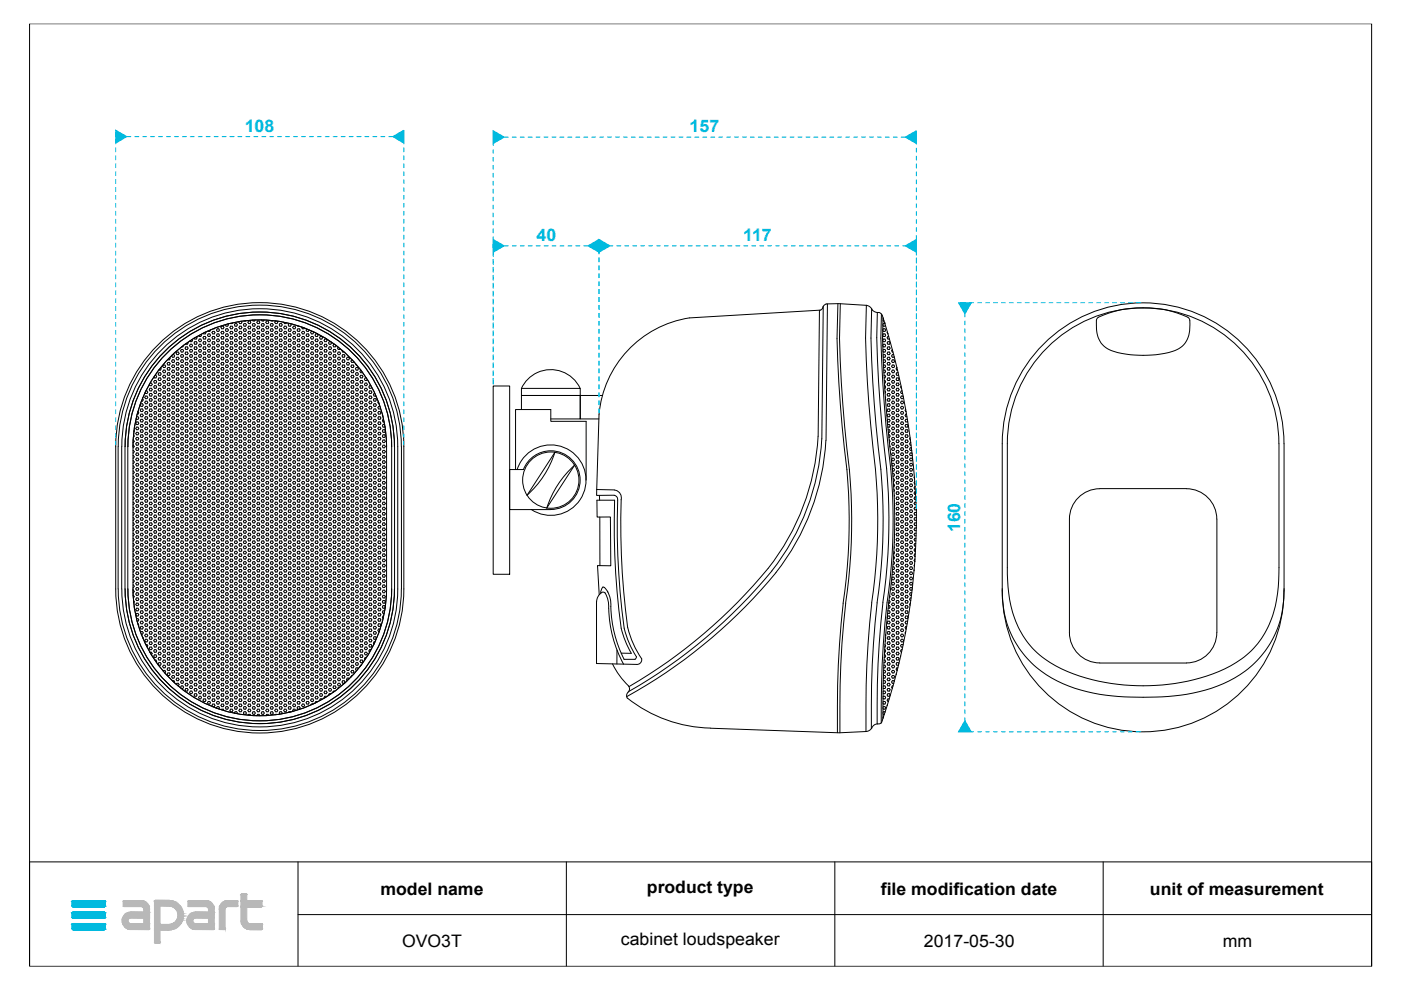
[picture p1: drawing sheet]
<svg xmlns="http://www.w3.org/2000/svg" width="297mm" height="210mm" viewBox="0 0 297 210" stroke-linecap="round" stroke-linejoin="round" font-family="sans-serif">
<defs><g id="words">
<g font-size="3.7" fill="#00c3e4">
<text x="51.9" y="27.9">108</text>
<text x="146.2" y="28">157</text>
<text x="113.8" y="51.1">40</text>
<text x="157.6" y="51.1">117</text>
<text x="203.5" y="112.9" transform="rotate(-90 203.5 112.9)">160</text>
</g>
<g font-size="3.7">
<text x="80.6" y="189.7">model name</text>
<text x="137.2" y="189.3">product type</text>
<text x="186.8" y="189.7">file modification date</text>
<text x="243.8" y="189.7">unit of measurement</text>
<text x="85.2" y="200.8">OVO3T</text>
<text x="131.6" y="200.4">cabinet loudspeaker</text>
<text x="195.9" y="200.8">2017-05-30</text>
<text x="259.3" y="200.8">mm</text>
</g>
</g></defs>
<g fill="none" stroke="#000" stroke-width=".21">
<path d="M6.3 5h284.5v199.9h-284.5zM32.9 79.6h.2l.1 .3-.1 .2h-.4l-.1-.2M33.5 73.1a30.5 30.5 0 0 1 33.3-6.6 30.5 30.5 0 0 1 18.8 28.2v30.2a30.5 30.5 0 0 1-30.5 30.5 30.5 30.5 0 0 1-30.6-30.5v-30.2a30.4 30.4 0 0 1 9-21.6zM33.7 79h.3l.2 .3-.2 .3h-.3l-.2-.3zM34 78l.2 .2-.2 .3-.3-.1M34.4 74a29.2 29.2 0 0 1 31.9-6.3 29.2 29.2 0 0 1 18 27v30.2a29.3 29.3 0 0 1-29.2 29.2 29.3 29.3 0 0 1-29.3-29.2v-30.2a29.2 29.2 0 0 1 8.6-20.7zM34.7 77.4h.3l.1 .2-.1 .3h-.3l-.2-.3zM34.7 78.5h.3l.1 .2-.1 .3h-.3l-.2-.3zM34.7 79.6h.3l.1 .3-.1 .2h-.3l-.2-.2zM34.9 74.5a28.5 28.5 0 0 1 31.1-6.2 28.5 28.5 0 0 1 17.6 26.4v30.2a28.6 28.6 0 0 1-28.5 28.5 28.6 28.6 0 0 1-28.6-28.5v-30.2a28.5 28.5 0 0 1 8.4-20.2zM35.4 76.4a26.9 26.9 0 0 1 29.5-6.7 26.9 26.9 0 0 1 17.1 25v30.2a26.9 26.9 0 0 1-26.9 26.9 26.9 26.9 0 0 1-26.9-26.9v-30.2a26.8 26.8 0 0 1 7.2-18.3zM35.6 76.8h.3l.2 .3-.2 .3h-.3l-.2-.3z"/>
<path d="M35.6 77.9h.3l.2 .3-.2 .3h-.3l-.2-.3zM35.6 79h.3l.2 .3-.2 .3h-.3l-.2-.3zM36 75.8l.1 .2-.2 .3-.3-.1M36.6 76.3h.3l.1 .3-.1 .2h-.3l-.2-.2zM36.6 77.4h.3l.1 .2-.1 .3h-.3l-.2-.3zM36.6 78.5h.3l.1 .2-.1 .3h-.3l-.2-.3zM36.6 79.6h.3l.1 .3-.1 .2h-.3l-.2-.2zM36.6 75.2h.3l.1 .3-.1 .2h-.3l-.2-.2 .1-.2M37.5 74.6h.3l.2 .3-.2 .3h-.3l-.2-.3zM37.5 75.7h.3l.2 .3-.2 .3h-.3l-.2-.3zM37.5 76.8h.3l.2 .3-.2 .3h-.3l-.2-.3zM37.5 77.9h.3l.2 .3-.2 .3h-.3l-.2-.3z"/>
<path d="M37.5 79h.3l.2 .3-.2 .3h-.3l-.2-.3zM38.4 74.1h.4l.1 .3-.1 .2h-.4l-.1-.2zM38.4 75.2h.4l.1 .3-.1 .2h-.4l-.1-.2zM38.4 76.3h.4l.1 .3-.1 .2h-.4l-.1-.2zM38.4 77.4h.4l.1 .2-.1 .3h-.4l-.1-.3zM38.4 78.5h.4l.1 .2-.1 .3h-.4l-.1-.3zM38.4 79.6h.4l.1 .3-.1 .2h-.4l-.1-.2zM38.9 73.2l-.1 .3h-.3M39.4 73.5h.3l.2 .3-.2 .3h-.3l-.2-.3zM39.4 74.6h.3l.2 .3-.2 .3h-.3l-.2-.3zM39.4 75.7h.3l.2 .3-.2 .3h-.3l-.2-.3zM39.4 76.8h.3l.2 .3-.2 .3h-.3l-.2-.3z"/>
<path d="M39.4 77.9h.3l.2 .3-.2 .3h-.3l-.2-.3zM39.4 79h.3l.2 .3-.2 .3h-.3l-.2-.3zM39.8 72.6l.1 .1-.2 .3-.3-.1M40.3 73h.4l.1 .3-.1 .2h-.4l-.1-.2zM40.3 74.1h.4l.1 .3-.1 .2h-.4l-.1-.2zM40.3 75.2h.4l.1 .3-.1 .2h-.4l-.1-.2zM40.3 76.3h.4l.1 .3-.1 .2h-.4l-.1-.2zM40.3 77.4h.4l.1 .2-.1 .3h-.4l-.1-.3zM40.3 78.5h.4l.1 .2-.1 .3h-.4l-.1-.3zM40.3 79.6h.4l.1 .3-.1 .2h-.4l-.1-.2zM40.7 72l.1 .2-.1 .2h-.4v-.1M41.3 72.4h.3l.2 .3-.2 .3h-.3l-.1-.3z"/>
<path d="M41.3 73.5h.3l.2 .3-.2 .3h-.3l-.1-.3zM41.3 74.6h.3l.2 .3-.2 .3h-.3l-.1-.3zM41.3 75.7h.3l.2 .3-.2 .3h-.3l-.1-.3zM41.3 76.8h.3l.2 .3-.2 .3h-.3l-.1-.3zM41.3 77.9h.3l.2 .3-.2 .3h-.3l-.1-.3zM41.3 79h.3l.2 .3-.2 .3h-.3l-.1-.3zM41.7 71.4l.1 .2-.2 .3h-.3l-.1-.2M42.3 71.9h.3l.1 .3-.1 .2h-.3l-.2-.2zM42.3 73h.3l.1 .3-.1 .2h-.3l-.2-.2zM42.3 74.1h.3l.1 .3-.1 .2h-.3l-.2-.2zM42.3 75.2h.3l.1 .3-.1 .2h-.3l-.2-.2zM42.3 76.3h.3l.1 .3-.1 .2h-.3l-.2-.2z"/>
<path d="M42.3 77.4h.3l.1 .2-.1 .3h-.3l-.2-.3zM42.3 78.5h.3l.1 .2-.1 .3h-.3l-.2-.3zM42.3 79.6h.3l.1 .3-.1 .2h-.3l-.2-.2zM42.6 70.9l.1 .2-.1 .2h-.3l-.2-.1M43.2 71.3h.3l.2 .3-.2 .3h-.3l-.2-.3zM43.2 72.4h.3l.2 .3-.2 .3h-.3l-.2-.3zM43.2 73.5h.3l.2 .3-.2 .3h-.3l-.2-.3zM43.2 74.6h.3l.2 .3-.2 .3h-.3l-.2-.3zM43.2 75.7h.3l.2 .3-.2 .3h-.3l-.2-.3zM43.2 76.8h.3l.2 .3-.2 .3h-.3l-.2-.3zM43.2 77.9h.3l.2 .3-.2 .3h-.3l-.2-.3zM43.2 79h.3l.2 .3-.2 .3h-.3l-.2-.3z"/>
<path d="M43.6 70.4l-.1 .4h-.3l-.1-.2M44.2 70.8h.3l.1 .3-.1 .2h-.3l-.2-.2zM44.2 71.9h.3l.1 .3-.1 .2h-.3l-.2-.2zM44.2 73h.3l.1 .3-.1 .2h-.3l-.2-.2zM44.2 74.1h.3l.1 .3-.1 .2h-.3l-.2-.2zM44.2 75.2h.3l.1 .3-.1 .2h-.3l-.2-.2zM44.2 76.3h.3l.1 .3-.1 .2h-.3l-.2-.2zM44.2 77.4h.3l.1 .2-.1 .3h-.3l-.2-.3zM44.2 78.5h.3l.1 .2-.1 .3h-.3l-.2-.3zM44.2 79.6h.3l.1 .3-.1 .2h-.3l-.2-.2zM44.6 70l-.1 .3-.4-.1M44.6 69.9v.1"/>
<path d="M45.1 70.3h.3l.2 .2-.2 .3h-.3l-.2-.3zM45.1 71.3h.3l.2 .3-.2 .3h-.3l-.2-.3zM45.1 72.4h.3l.2 .3-.2 .3h-.3l-.2-.3zM45.1 73.5h.3l.2 .3-.2 .3h-.3l-.2-.3zM45.1 74.6h.3l.2 .3-.2 .3h-.3l-.2-.3zM45.1 75.7h.3l.2 .3-.2 .3h-.3l-.2-.3zM45.1 76.8h.3l.2 .3-.2 .3h-.3l-.2-.3zM45.1 77.9h.3l.2 .3-.2 .3h-.3l-.2-.3zM45.1 79h.3l.2 .3-.2 .3h-.3l-.2-.3zM45.5 69.6l-.3 .1M46.1 69.7h.3l.1 .3-.1 .3h-.3l-.2-.3zM46.1 70.8h.3l.1 .3-.1 .2h-.3l-.2-.2z"/>
<path d="M46.1 71.9h.3l.1 .3-.1 .2h-.3l-.2-.2zM46.1 73h.3l.1 .3-.1 .2h-.3l-.2-.2zM46.1 74.1h.3l.1 .3-.1 .2h-.3l-.2-.2zM46.1 75.2h.3l.1 .3-.1 .2h-.3l-.2-.2zM46.1 76.3h.3l.1 .3-.1 .2h-.3l-.2-.2zM46.1 77.4h.3l.1 .2-.1 .3h-.3l-.2-.3zM46.1 78.5h.3l.1 .2-.1 .3h-.3l-.2-.3zM46.1 79.6h.3l.1 .3-.1 .2h-.3l-.2-.2zM47 69.2h.3l.2 .2-.2 .3h-.3l-.2-.3zM47 70.3h.3l.2 .2-.2 .3h-.3l-.2-.3zM47 71.3h.3l.2 .3-.2 .3h-.3l-.2-.3zM47 72.4h.3l.2 .3-.2 .3h-.3l-.2-.3z"/>
<path d="M47 73.5h.3l.2 .3-.2 .3h-.3l-.2-.3zM47 74.6h.3l.2 .3-.2 .3h-.3l-.2-.3zM47 75.7h.3l.2 .3-.2 .3h-.3l-.2-.3zM47 76.8h.3l.2 .3-.2 .3h-.3l-.2-.3zM47 77.9h.3l.2 .3-.2 .3h-.3l-.2-.3zM47 79h.3l.2 .3-.2 .3h-.3l-.2-.3zM47.9 69.7h.4l.1 .3-.1 .3h-.4l-.1-.3zM47.9 70.8h.4l.1 .3-.1 .2h-.4l-.1-.2zM47.9 71.9h.4l.1 .3-.1 .2h-.4l-.1-.2zM47.9 73h.4l.1 .3-.1 .2h-.4l-.1-.2zM47.9 74.1h.4l.1 .3-.1 .2h-.4l-.1-.2zM47.9 75.2h.4l.1 .3-.1 .2h-.4l-.1-.2z"/>
<path d="M47.9 76.3h.4l.1 .3-.1 .2h-.4l-.1-.2zM47.9 77.4h.4l.1 .2-.1 .3h-.4l-.1-.3zM47.9 78.5h.4l.1 .2-.1 .3h-.4l-.1-.3zM47.9 79.6h.4l.1 .3-.1 .2h-.4l-.1-.2zM48.3 68.7l.1 .2-.1 .3h-.4l-.1-.4M48.9 69.2h.3l.2 .2-.2 .3h-.3l-.2-.3zM48.9 70.3h.3l.2 .2-.2 .3h-.3l-.2-.3zM48.9 71.3h.3l.2 .3-.2 .3h-.3l-.2-.3zM48.9 72.4h.3l.2 .3-.2 .3h-.3l-.2-.3zM48.9 73.5h.3l.2 .3-.2 .3h-.3l-.2-.3zM48.9 74.6h.3l.2 .3-.2 .3h-.3l-.2-.3zM48.9 75.7h.3l.2 .3-.2 .3h-.3l-.2-.3z"/>
<path d="M48.9 76.8h.3l.2 .3-.2 .3h-.3l-.2-.3zM48.9 77.9h.3l.2 .3-.2 .3h-.3l-.2-.3zM48.9 79h.3l.2 .3-.2 .3h-.3l-.2-.3zM49.3 68.5l-.1 .1-.3-.1M49.8 68.6h.4l.1 .3-.1 .3h-.4l-.1-.3zM49.8 69.7h.4l.1 .3-.1 .3h-.4l-.1-.3zM49.8 70.8h.4l.1 .3-.1 .2h-.4l-.1-.2zM49.8 71.9h.4l.1 .3-.1 .2h-.4l-.1-.2zM49.8 73h.4l.1 .3-.1 .2h-.4l-.1-.2zM49.8 74.1h.4l.1 .3-.1 .2h-.4l-.1-.2zM49.8 75.2h.4l.1 .3-.1 .2h-.4l-.1-.2zM49.8 76.3h.4l.1 .3-.1 .2h-.4l-.1-.2z"/>
<path d="M49.8 77.4h.4l.1 .2-.1 .3h-.4l-.1-.3zM49.8 78.5h.4l.1 .2-.1 .3h-.4l-.1-.3zM49.8 79.6h.4l.1 .3-.1 .2h-.4l-.1-.2zM50.8 69.2h.3l.2 .2-.2 .3h-.3l-.1-.3zM50.8 70.3h.3l.2 .2-.2 .3h-.3l-.1-.3zM50.8 71.3h.3l.2 .3-.2 .3h-.3l-.1-.3zM50.8 72.4h.3l.2 .3-.2 .3h-.3l-.1-.3zM50.8 73.5h.3l.2 .3-.2 .3h-.3l-.1-.3zM50.8 74.6h.3l.2 .3-.2 .3h-.3l-.1-.3zM50.8 75.7h.3l.2 .3-.2 .3h-.3l-.1-.3zM50.8 76.8h.3l.2 .3-.2 .3h-.3l-.1-.3zM50.8 77.9h.3l.2 .3-.2 .3h-.3l-.1-.3z"/>
<path d="M50.8 79h.3l.2 .3-.2 .3h-.3l-.1-.3zM51.2 68.1l.1 .2-.2 .3h-.3l-.1-.4M51.8 68.6h.3l.1 .3-.1 .3h-.3l-.2-.3zM51.8 69.7h.3l.1 .3-.1 .3h-.3l-.2-.3zM51.8 70.8h.3l.1 .3-.1 .2h-.3l-.2-.2zM51.8 71.9h.3l.1 .3-.1 .2h-.3l-.2-.2zM51.8 73h.3l.1 .3-.1 .2h-.3l-.2-.2zM51.8 74.1h.3l.1 .3-.1 .2h-.3l-.2-.2zM51.8 75.2h.3l.1 .3-.1 .2h-.3l-.2-.2zM51.8 76.3h.3l.1 .3-.1 .2h-.3l-.2-.2zM51.8 77.4h.3l.1 .2-.1 .3h-.3l-.2-.3zM51.8 78.5h.3l.1 .2-.1 .3h-.3l-.2-.3z"/>
<path d="M51.8 79.6h.3l.1 .3-.1 .2h-.3l-.2-.2zM51.8 68v.1M52.1 68l-.3 .1M52.7 68.1h.3l.2 .2-.2 .3h-.3l-.1-.3zM52.7 69.2h.3l.2 .2-.2 .3h-.3l-.1-.3zM52.7 70.3h.3l.2 .2-.2 .3h-.3l-.1-.3zM52.7 71.3h.3l.2 .3-.2 .3h-.3l-.1-.3zM52.7 72.4h.3l.2 .3-.2 .3h-.3l-.1-.3zM52.7 73.5h.3l.2 .3-.2 .3h-.3l-.1-.3zM52.7 74.6h.3l.2 .3-.2 .3h-.3l-.1-.3zM52.7 75.7h.3l.2 .3-.2 .3h-.3l-.1-.3zM52.7 76.8h.3l.2 .3-.2 .3h-.3l-.1-.3z"/>
<path d="M52.7 77.9h.3l.2 .3-.2 .3h-.3l-.1-.3zM52.7 79h.3l.2 .3-.2 .3h-.3l-.1-.3zM53.7 68.6h.3l.1 .3-.1 .3h-.3l-.2-.3zM53.7 69.7h.3l.1 .3-.1 .3h-.3l-.2-.3zM53.7 70.8h.3l.1 .3-.1 .2h-.3l-.2-.2zM53.7 71.9h.3l.1 .3-.1 .2h-.3l-.2-.2zM53.7 73h.3l.1 .3-.1 .2h-.3l-.2-.2zM53.7 74.1h.3l.1 .3-.1 .2h-.3l-.2-.2zM53.7 75.2h.3l.1 .3-.1 .2h-.3l-.2-.2zM53.7 76.3h.3l.1 .3-.1 .2h-.3l-.2-.2zM53.7 77.4h.3l.1 .2-.1 .3h-.3l-.2-.3zM53.7 78.5h.3l.1 .2-.1 .3h-.3l-.2-.3z"/>
<path d="M53.7 79.6h.3l.1 .3-.1 .2h-.3l-.2-.2zM54.1 67.8l-.1 .3h-.3l-.1-.2M54.6 68.1h.3l.2 .2-.2 .3h-.3l-.2-.3zM54.6 69.2h.3l.2 .2-.2 .3h-.3l-.2-.3zM54.6 70.3h.3l.2 .2-.2 .3h-.3l-.2-.3zM54.6 71.3h.3l.2 .3-.2 .3h-.3l-.2-.3zM54.6 72.4h.3l.2 .3-.2 .3h-.3l-.2-.3zM54.6 73.5h.3l.2 .3-.2 .3h-.3l-.2-.3zM54.6 74.6h.3l.2 .3-.2 .3h-.3l-.2-.3zM54.6 75.7h.3l.2 .3-.2 .3h-.3l-.2-.3zM54.6 76.8h.3l.2 .3-.2 .3h-.3l-.2-.3zM54.6 77.9h.3l.2 .3-.2 .3h-.3l-.2-.3z"/>
<path d="M54.6 79h.3l.2 .3-.2 .3h-.3l-.2-.3zM55.4 67.8l.2 .3h.3l.1-.3M55.6 68.6h.3l.1 .3-.1 .3h-.3l-.2-.3zM55.6 69.7h.3l.1 .3-.1 .3h-.3l-.2-.3zM55.6 70.8h.3l.1 .3-.1 .2h-.3l-.2-.2zM55.6 71.9h.3l.1 .3-.1 .2h-.3l-.2-.2zM55.6 73h.3l.1 .3-.1 .2h-.3l-.2-.2zM55.6 74.1h.3l.1 .3-.1 .2h-.3l-.2-.2zM55.6 75.2h.3l.1 .3-.1 .2h-.3l-.2-.2zM55.6 76.3h.3l.1 .3-.1 .2h-.3l-.2-.2zM55.6 77.4h.3l.1 .2-.1 .3h-.3l-.2-.3zM55.6 78.5h.3l.1 .2-.1 .3h-.3l-.2-.3z"/>
<path d="M55.6 79.6h.3l.1 .3-.1 .2h-.3l-.2-.2zM56.5 68.1h.3l.2 .2-.2 .3h-.3l-.2-.3zM56.5 69.2h.3l.2 .2-.2 .3h-.3l-.2-.3zM56.5 70.3h.3l.2 .2-.2 .3h-.3l-.2-.3zM56.5 71.3h.3l.2 .3-.2 .3h-.3l-.2-.3zM56.5 72.4h.3l.2 .3-.2 .3h-.3l-.2-.3zM56.5 73.5h.3l.2 .3-.2 .3h-.3l-.2-.3zM56.5 74.6h.3l.2 .3-.2 .3h-.3l-.2-.3zM56.5 75.7h.3l.2 .3-.2 .3h-.3l-.2-.3zM56.5 76.8h.3l.2 .3-.2 .3h-.3l-.2-.3zM56.5 77.9h.3l.2 .3-.2 .3h-.3l-.2-.3zM56.5 79h.3l.2 .3-.2 .3h-.3l-.2-.3z"/>
<path d="M57.4 67.9l.1 .2 .3-.1M57.5 68.6h.3l.1 .3-.1 .3h-.3l-.2-.3zM57.5 69.7h.3l.1 .3-.1 .3h-.3l-.2-.3zM57.5 70.8h.3l.1 .3-.1 .2h-.3l-.2-.2zM57.5 71.9h.3l.1 .3-.1 .2h-.3l-.2-.2zM57.5 73h.3l.1 .3-.1 .2h-.3l-.2-.2zM57.5 74.1h.3l.1 .3-.1 .2h-.3l-.2-.2zM57.5 75.2h.3l.1 .3-.1 .2h-.3l-.2-.2zM57.5 76.3h.3l.1 .3-.1 .2h-.3l-.2-.2zM57.5 77.4h.3l.1 .2-.1 .3h-.3l-.2-.3zM57.5 78.5h.3l.1 .2-.1 .3h-.3l-.2-.3zM57.5 79.6h.3l.1 .3-.1 .2h-.3l-.2-.2z"/>
<path d="M58.4 69.2h.3l.2 .2-.2 .3h-.3l-.1-.3zM58.4 70.3h.3l.2 .2-.2 .3h-.3l-.1-.3zM58.4 71.3h.3l.2 .3-.2 .3h-.3l-.1-.3zM58.4 72.4h.3l.2 .3-.2 .3h-.3l-.1-.3zM58.4 73.5h.3l.2 .3-.2 .3h-.3l-.1-.3zM58.4 74.6h.3l.2 .3-.2 .3h-.3l-.1-.3zM58.4 75.7h.3l.2 .3-.2 .3h-.3l-.1-.3zM58.4 76.8h.3l.2 .3-.2 .3h-.3l-.1-.3zM58.4 77.9h.3l.2 .3-.2 .3h-.3l-.1-.3zM58.4 79h.3l.2 .3-.2 .3h-.3l-.1-.3zM58.5 68.1l-.2 .2 .1 .3h.3l.2-.3-.2-.2M59.4 68.6h.3l.1 .3-.1 .3h-.3l-.2-.3z"/>
<path d="M59.4 69.7h.3l.1 .3-.1 .3h-.3l-.2-.3zM59.4 70.8h.3l.1 .3-.1 .2h-.3l-.2-.2zM59.4 71.9h.3l.1 .3-.1 .2h-.3l-.2-.2zM59.4 73h.3l.1 .3-.1 .2h-.3l-.2-.2zM59.4 74.1h.3l.1 .3-.1 .2h-.3l-.2-.2zM59.4 75.2h.3l.1 .3-.1 .2h-.3l-.2-.2zM59.4 76.3h.3l.1 .3-.1 .2h-.3l-.2-.2zM59.4 77.4h.3l.1 .2-.1 .3h-.3l-.2-.3zM59.4 78.5h.3l.1 .2-.1 .3h-.3l-.2-.3zM59.4 79.6h.3l.1 .3-.1 .2h-.3l-.2-.2zM60.2 68.3l.1 .3h.3l.1-.2M60.2 68.3h.1"/>
<path d="M60.3 69.2h.3l.2 .2-.2 .3h-.3l-.1-.3zM60.3 70.3h.3l.2 .2-.2 .3h-.3l-.1-.3zM60.3 71.3h.3l.2 .3-.2 .3h-.3l-.1-.3zM60.3 72.4h.3l.2 .3-.2 .3h-.3l-.1-.3zM60.3 73.5h.3l.2 .3-.2 .3h-.3l-.1-.3zM60.3 74.6h.3l.2 .3-.2 .3h-.3l-.1-.3zM60.3 75.7h.3l.2 .3-.2 .3h-.3l-.1-.3zM60.3 76.8h.3l.2 .3-.2 .3h-.3l-.1-.3zM60.3 77.9h.3l.2 .3-.2 .3h-.3l-.1-.3zM60.3 79h.3l.2 .3-.2 .3h-.3l-.1-.3zM61.3 69.7h.3l.1 .3-.1 .3h-.3l-.2-.3zM61.3 70.8h.3l.1 .3-.1 .2h-.3l-.2-.2z"/>
<path d="M61.3 71.9h.3l.1 .3-.1 .2h-.3l-.2-.2zM61.3 73h.3l.1 .3-.1 .2h-.3l-.2-.2zM61.3 74.1h.3l.1 .3-.1 .2h-.3l-.2-.2zM61.3 75.2h.3l.1 .3-.1 .2h-.3l-.2-.2zM61.3 76.3h.3l.1 .3-.1 .2h-.3l-.2-.2zM61.3 77.4h.3l.1 .2-.1 .3h-.3l-.2-.3zM61.3 78.5h.3l.1 .2-.1 .3h-.3l-.2-.3zM61.3 79.6h.3l.1 .3-.1 .2h-.3l-.2-.2zM61.5 68.6h-.2l-.2 .3 .2 .3h.3l.1-.3-.1-.3M62.2 69.2h.3l.2 .2-.2 .3h-.3l-.1-.3zM62.2 70.3h.3l.2 .2-.2 .3h-.3l-.1-.3zM62.2 71.3h.3l.2 .3-.2 .3h-.3l-.1-.3z"/>
<path d="M62.2 72.4h.3l.2 .3-.2 .3h-.3l-.1-.3zM62.2 73.5h.3l.2 .3-.2 .3h-.3l-.1-.3zM62.2 74.6h.3l.2 .3-.2 .3h-.3l-.1-.3zM62.2 75.7h.3l.2 .3-.2 .3h-.3l-.1-.3zM62.2 76.8h.3l.2 .3-.2 .3h-.3l-.1-.3zM62.2 77.9h.3l.2 .3-.2 .3h-.3l-.1-.3zM62.2 79h.3l.2 .3-.2 .3h-.3l-.1-.3zM63.1 69.1l.3 .1M63.2 69.7h.3l.1 .3-.1 .3h-.3l-.2-.3zM63.2 70.8h.3l.1 .3-.1 .2h-.3l-.2-.2zM63.2 71.9h.3l.1 .3-.1 .2h-.3l-.2-.2zM63.2 73h.3l.1 .3-.1 .2h-.3l-.2-.2z"/>
<path d="M63.2 74.1h.3l.1 .3-.1 .2h-.3l-.2-.2zM63.2 75.2h.3l.1 .3-.1 .2h-.3l-.2-.2zM63.2 76.3h.3l.1 .3-.1 .2h-.3l-.2-.2zM63.2 77.4h.3l.1 .2-.1 .3h-.3l-.2-.3zM63.2 78.5h.3l.1 .2-.1 .3h-.3l-.2-.3zM63.2 79.6h.3l.1 .3-.1 .2h-.3l-.2-.2zM64 69.4l.1 .3h.3l.1-.2M64.1 70.3h.3l.2 .2-.2 .3h-.3l-.2-.3zM64.1 71.3h.3l.2 .3-.2 .3h-.3l-.2-.3zM64.1 72.4h.3l.2 .3-.2 .3h-.3l-.2-.3zM64.1 73.5h.3l.2 .3-.2 .3h-.3l-.2-.3zM64.1 74.6h.3l.2 .3-.2 .3h-.3l-.2-.3z"/>
<path d="M64.1 75.7h.3l.2 .3-.2 .3h-.3l-.2-.3zM64.1 76.8h.3l.2 .3-.2 .3h-.3l-.2-.3zM64.1 77.9h.3l.2 .3-.2 .3h-.3l-.2-.3zM64.1 79h.3l.2 .3-.2 .3h-.3l-.2-.3zM65 69.8l-.1 .2 .2 .3h.3l.1-.3M65.1 70.8h.3l.1 .3-.1 .2h-.3l-.2-.2zM65.1 71.9h.3l.1 .3-.1 .2h-.3l-.2-.2zM65.1 73h.3l.1 .3-.1 .2h-.3l-.2-.2zM65.1 74.1h.3l.1 .3-.1 .2h-.3l-.2-.2zM65.1 75.2h.3l.1 .3-.1 .2h-.3l-.2-.2zM65.1 76.3h.3l.1 .3-.1 .2h-.3l-.2-.2zM65.1 77.4h.3l.1 .2-.1 .3h-.3l-.2-.3z"/>
<path d="M65.1 78.5h.3l.1 .2-.1 .3h-.3l-.2-.3zM65.1 79.6h.3l.1 .3-.1 .2h-.3l-.2-.2zM65.5 69.9v.1M66 71.3h.3l.2 .3-.2 .3h-.3l-.1-.3zM66 72.4h.3l.2 .3-.2 .3h-.3l-.1-.3zM66 73.5h.3l.2 .3-.2 .3h-.3l-.1-.3zM66 74.6h.3l.2 .3-.2 .3h-.3l-.1-.3zM66 75.7h.3l.2 .3-.2 .3h-.3l-.1-.3zM66 76.8h.3l.2 .3-.2 .3h-.3l-.1-.3zM66 77.9h.3l.2 .3-.2 .3h-.3l-.1-.3zM66 79h.3l.2 .3-.2 .3h-.3l-.1-.3zM66.2 70.3h-.2l-.1 .2 .1 .3h.3l.2-.3-.1-.2"/>
<path d="M67 70.8h.3l.1 .3-.1 .2h-.3l-.2-.2zM67 71.9h.3l.1 .3-.1 .2h-.3l-.2-.2zM67 73h.3l.1 .3-.1 .2h-.3l-.2-.2zM67 74.1h.3l.1 .3-.1 .2h-.3l-.2-.2zM67 75.2h.3l.1 .3-.1 .2h-.3l-.2-.2zM67 76.3h.3l.1 .3-.1 .2h-.3l-.2-.2zM67 77.4h.3l.1 .2-.1 .3h-.3l-.2-.3zM67 78.5h.3l.1 .2-.1 .3h-.3l-.2-.3zM67 79.6h.3l.1 .3-.1 .2h-.3l-.2-.2zM67.9 71.3h.3l.2 .3-.2 .3h-.3l-.1-.3zM67.9 72.4h.3l.2 .3-.2 .3h-.3l-.1-.3zM67.9 73.5h.3l.2 .3-.2 .3h-.3l-.1-.3z"/>
<path d="M67.9 74.6h.3l.2 .3-.2 .3h-.3l-.1-.3zM67.9 75.7h.3l.2 .3-.2 .3h-.3l-.1-.3zM67.9 76.8h.3l.2 .3-.2 .3h-.3l-.1-.3zM67.9 77.9h.3l.2 .3-.2 .3h-.3l-.1-.3zM67.9 79h.3l.2 .3-.2 .3h-.3l-.1-.3zM68.9 71.9h.3l.1 .3-.1 .2h-.3l-.2-.2zM68.9 73h.3l.1 .3-.1 .2h-.3l-.2-.2zM68.9 74.1h.3l.1 .3-.1 .2h-.3l-.2-.2zM68.9 75.2h.3l.1 .3-.1 .2h-.3l-.2-.2zM68.9 76.3h.3l.1 .3-.1 .2h-.3l-.2-.2zM68.9 77.4h.3l.1 .2-.1 .3h-.3l-.2-.3zM68.9 78.5h.3l.1 .2-.1 .3h-.3l-.2-.3z"/>
<path d="M68.9 79.6h.3l.1 .3-.1 .2h-.3l-.2-.2zM69.8 72.4h.3l.2 .3-.2 .3h-.3l-.1-.3zM69.8 73.5h.3l.2 .3-.2 .3h-.3l-.1-.3zM69.8 74.6h.3l.2 .3-.2 .3h-.3l-.1-.3zM69.8 75.7h.3l.2 .3-.2 .3h-.3l-.1-.3zM69.8 76.8h.3l.2 .3-.2 .3h-.3l-.1-.3zM69.8 77.9h.3l.2 .3-.2 .3h-.3l-.1-.3zM69.8 79h.3l.2 .3-.2 .3h-.3l-.1-.3zM70.8 74.1h.3l.1 .3-.1 .2h-.3l-.2-.2zM70.8 75.2h.3l.1 .3-.1 .2h-.3l-.2-.2zM70.8 76.3h.3l.1 .3-.1 .2h-.3l-.2-.2zM70.8 77.4h.3l.1 .2-.1 .3h-.3l-.2-.3z"/>
<path d="M70.8 78.5h.3l.1 .2-.1 .3h-.3l-.2-.3zM70.8 79.6h.3l.1 .3-.1 .2h-.3l-.2-.2zM70.9 73l-.3 .3 .2 .2h.3l.1-.3M71.7 73.6l-.1 .2 .1 .3h.3l.1-.2M71.7 74.6h.3l.2 .3-.2 .3h-.3l-.1-.3zM71.7 75.7h.3l.2 .3-.2 .3h-.3l-.1-.3zM71.7 76.8h.3l.2 .3-.2 .3h-.3l-.1-.3zM71.7 77.9h.3l.2 .3-.2 .3h-.3l-.1-.3zM71.7 79h.3l.2 .3-.2 .3h-.3l-.1-.3zM72.6 74.3l.1 .3h.3M72.7 75.2h.3l.1 .3-.1 .2h-.3l-.2-.2zM72.7 76.3h.3l.1 .3-.1 .2h-.3l-.2-.2z"/>
<path d="M72.7 77.4h.3l.1 .2-.1 .3h-.3l-.2-.3zM72.7 78.5h.3l.1 .2-.1 .3h-.3l-.2-.3zM72.7 79.6h.3l.1 .3-.1 .2h-.3l-.2-.2zM73.6 75.7h.3l.2 .3-.2 .3h-.3l-.1-.3zM73.6 76.8h.3l.2 .3-.2 .3h-.3l-.1-.3zM73.6 77.9h.3l.2 .3-.2 .3h-.3l-.1-.3zM73.6 79h.3l.2 .3-.2 .3h-.3l-.1-.3zM74.6 77.4h.3l.1 .2-.1 .3h-.3l-.2-.3zM74.6 78.5h.3l.1 .2-.1 .3h-.3l-.2-.3zM74.6 79.6h.3l.1 .3-.1 .2h-.3l-.2-.2zM74.7 76.3l-.3 .3 .2 .2h.3l.1-.1M75.4 77.1l.2 .3"/>
<path d="M75.5 77.9h.3l.2 .3-.2 .3h-.3l-.1-.3zM75.5 79h.3l.2 .3-.2 .3h-.3l-.1-.3zM76.5 78.5h.1M76.5 78.5l-.2 .2 .2 .3 .3-.1M76.5 79.6h.3l.1 .3-.1 .2h-.3l-.2-.2zM146.2 67.4a22.8 22.8 0 0 0-19.2 20.5l-.5 15.9M173.7 65.8l-.2 26.7M174 65.8l-27.8 1.6M174.5 64.9l-.3 28.1a49.7 49.7 0 0 1-10.6 28M175.4 64.4l-.3 29M177.7 64.4a184.9 184.9 0 0 0 .8 25.9l1.1 9.3M178.2 64.4a216.2 216.2 0 0 0 1.3 30.6l.6 4.6"/>
<path d="M183.7 64.7a1.46 1.46 0 0 1 1.2 1 2.29 2.29 0 0 0 1.7 .6l.4 .4a144.7 144.7 0 0 1 7.2 46.8 130.4 130.4 0 0 1-7.3 39.7l-.5 .3h-.3M183.7 64.7l-5.9-.3-2.6 .1a1.45 1.45 0 0 0-.9 1l-.3 .2M183.7 64.7a209.3 209.3 0 0 0 1.4 30.2 119.1 119.1 0 0 1-.3 32.9 212.2 212.2 0 0 0-1.2 27.3M184.8 65.4a186 186 0 0 0 .9 24.8l.5 4.7a118.1 118.1 0 0 1-.2 32.9M186 66.3a210.7 210.7 0 0 0 1.5 28.5 119.1 119.1 0 0 1-.3 32.9M186.9 66.6a189.8 189.8 0 0 0 1 23.6l.4 4.7a118.1 118.1 0 0 1-.2 32.9 199.2 199.2 0 0 0-1.3 25.5M187.2 69.9l.1-.2h.3l.2 .3-.2 .3h-.3l-.1-.3M187.2 73.2l.1-.2h.3l.2 .3-.2 .2h-.3l-.1-.2M187.2 68.9l.1 .3h.3l.1-.2M187.2 67.9l.3 .2M187.2 74.3l.1-.2h.3l.2 .3-.2 .2h-.3l-.1-.1M187.2 67.3a223.5 223.5 0 0 0 2 32.2 120.1 120.1 0 0 1-.8 28.3 200.8 200.8 0 0 0-1.2 24.5"/>
<path d="M187.2 75.3l.4-.1 .2 .3-.2 .2-.4-.1M187.3 76.3h.3l.2 .3-.2 .2h-.3M187.3 67.5l-.1 .2M187.3 70.8h.3l.2 .3-.2 .2h-.3l-.2-.2zM187.3 71.9h.3l.2 .3-.2 .2h-.3l-.2-.2zM187.3 77.4h.3l.2 .2-.2 .3h-.3M187.4 78.5h.2l.2 .2-.2 .3h-.2M187.4 79.6h.2l.2 .3-.2 .2h-.1M187.6 68.6h.1M187.6 68.6h-.3l-.1 .2M188.2 70.4l.1 .4M188.3 70.8h.1"/>
<path d="M188.3 72.4h.3l.1 .3-.1 .3h-.3l-.2-.3zM188.3 73.5h.3l.1 .3-.1 .3h-.3l-.2-.3zM188.3 74.6h.3l.1 .3-.1 .3h-.3l-.2-.3zM188.3 75.7h.3l.1 .3-.1 .3h-.3l-.2-.3zM188.3 76.8h.3l.1 .3-.1 .3h-.3l-.2-.3zM188.3 77.9h.3l.1 .3-.1 .3h-.3l-.2-.3zM188.3 79h.3l.1 .3-.1 .3h-.3l-.2-.3zM188.4 71.3h-.1l-.2 .3 .2 .3h.3M188.6 71.9h.1M189.2 74.1l-.2 .3 .3 .2M189.2 76.3h.3l.2 .3-.2 .2h-.3l-.2-.2zM189.2 77.4h.3l.2 .2-.2 .3h-.3l-.2-.3z"/>
<path d="M189.2 78.5h.3l.2 .2-.2 .3h-.3l-.2-.3zM189.2 79.6h.3l.2 .3-.2 .2h-.3l-.2-.2zM189.5 75.2h-.3l-.2 .3 .2 .2 .4-.1M190.2 77.9l-.2 .3 .3 .3M190.4 79h-.3l-.1 .3 .1 .3 .4-.1M221.2 73a29.9 29.9 0 0 1 32.6-6.5 29.9 29.9 0 0 1 18.4 27.6v31.2a29.9 29.9 0 0 1-29.8 29.9 29.9 29.9 0 0 1-29.9-29.9v-31.2a29.8 29.8 0 0 1 8.7-21.1zM222 73.7a28.8 28.8 0 0 1 31.4-6.2 28.8 28.8 0 0 1 17.7 26.6l.1 26.3a25.6 25.6 0 0 1-3 13.8 19.4 19.4 0 0 1-11.1 8.7 43.9 43.9 0 0 1-32.1-1.1 19 19 0 0 1-11.1-16l-.3-4.1v-27.6a28.7 28.7 0 0 1 8.4-20.4zM232.7 67.4a22.8 22.8 0 0 1 19.4 0l.1 .2a6.1 6.1 0 0 1-1.9 6.1 16.2 16.2 0 0 1-8.8 1.6 12.4 12.4 0 0 1-7.4-1.9 6.1 6.1 0 0 1-1.4-6zM25 94.7v30.2M25.1 94.7a30 30 0 0 1 30-30 30 30 0 0 1 30 30M27.1 94.7v30.2M27.1 94.7a28 28 0 0 1 28-28 28 28 0 0 1 27.9 28v30.2a28 28 0 0 1-27.9 27.9 28 28 0 0 1-28-27.9"/>
<path d="M28.2 94.4l.3 .3-.3 .2M28.2 95.5l.3 .3-.3 .2M28.2 96.6l.3 .3-.3 .2M28.2 97.7l.3 .3-.3 .2M28.2 98.8l.3 .3-.3 .2M28.2 99.9l.3 .2-.3 .3M28.2 93.3l.3 .3-.3 .2M28.3 92.2h.1M28.3 92.2l.2 .3-.2 .2M28.4 91.3v.2M28.9 89.5h.4l.1 .2-.1 .3h-.4l-.1-.3zM28.9 90.6h.4l.1 .2-.1 .3h-.4l-.1-.3z"/>
<path d="M28.9 91.7h.4l.1 .2-.1 .3h-.4l-.1-.3zM28.9 92.7h.4l.1 .3-.1 .3h-.4l-.1-.3zM28.9 93.8h.4l.1 .3-.1 .3h-.4l-.1-.3zM28.9 94.9h.4l.1 .3-.1 .3h-.4l-.1-.3zM28.9 96h.4l.1 .3-.1 .3h-.4l-.1-.3zM28.9 97.1h.4l.1 .3-.1 .3h-.4l-.1-.3zM28.9 98.2h.4l.1 .3-.1 .3h-.4l-.1-.3zM28.9 99.3h.4l.1 .3-.1 .3h-.4l-.1-.3zM29 88.4h.3l.1 .2-.1 .3h-.4v-.1M29.2 87.3h.1M29.3 87.3l.1 .2-.1 .3h-.2M29.9 85.6h.3l.2 .3-.2 .3h-.3l-.2-.3z"/>
<path d="M29.9 86.7h.3l.2 .3-.2 .3h-.3l-.2-.3zM29.9 87.8h.3l.2 .3-.2 .3h-.3l-.2-.3zM29.9 88.9h.3l.2 .3-.2 .3h-.3l-.2-.3zM29.9 90h.3l.2 .3-.2 .3h-.3l-.2-.3zM29.9 91.1h.3l.2 .3-.2 .3h-.3l-.2-.3zM29.9 92.2h.3l.2 .3-.2 .2h-.3l-.2-.2zM29.9 93.3h.3l.2 .3-.2 .2h-.3l-.2-.2zM29.9 94.4h.3l.2 .3-.2 .2h-.3l-.2-.2zM29.9 95.5h.3l.2 .3-.2 .2h-.3l-.2-.2zM29.9 96.6h.3l.2 .3-.2 .2h-.3l-.2-.2zM29.9 97.7h.3l.2 .3-.2 .2h-.3l-.2-.2zM29.9 98.8h.3l.2 .3-.2 .2h-.3l-.2-.2z"/>
<path d="M29.9 99.9h.3l.2 .2-.2 .3h-.3l-.2-.3zM30.2 84.5h.1M30.2 84.5l.2 .3-.2 .3h-.2M30.8 84h.4l.1 .3-.1 .2h-.4l-.1-.2zM30.8 85.1h.4l.1 .2-.1 .3h-.4l-.1-.3zM30.8 86.2h.4l.1 .2-.1 .3h-.4l-.1-.3zM30.8 87.3h.4l.1 .2-.1 .3h-.4l-.1-.3zM30.8 88.4h.4l.1 .2-.1 .3h-.4l-.1-.3zM30.8 89.5h.4l.1 .2-.1 .3h-.4l-.1-.3zM30.8 90.6h.4l.1 .2-.1 .3h-.4l-.1-.3zM30.8 91.7h.4l.1 .2-.1 .3h-.4l-.1-.3zM30.8 92.7h.4l.1 .3-.1 .3h-.4l-.1-.3z"/>
<path d="M30.8 93.8h.4l.1 .3-.1 .3h-.4l-.1-.3zM30.8 94.9h.4l.1 .3-.1 .3h-.4l-.1-.3zM30.8 96h.4l.1 .3-.1 .3h-.4l-.1-.3zM30.8 97.1h.4l.1 .3-.1 .3h-.4l-.1-.3zM30.8 98.2h.4l.1 .3-.1 .3h-.4l-.1-.3zM30.8 99.3h.4l.1 .3-.1 .3h-.4l-.1-.3zM30.9 82.9h.3l.1 .3-.1 .2h-.4v-.1M31.8 82.3h.3l.2 .3-.2 .3h-.3l-.2-.3zM31.8 83.4h.3l.2 .3-.2 .3h-.3l-.2-.3zM31.8 84.5h.3l.2 .3-.2 .3h-.3l-.2-.3zM31.8 85.6h.3l.2 .3-.2 .3h-.3l-.2-.3zM31.8 86.7h.3l.2 .3-.2 .3h-.3l-.2-.3z"/>
<path d="M31.8 87.8h.3l.2 .3-.2 .3h-.3l-.2-.3zM31.8 88.9h.3l.2 .3-.2 .3h-.3l-.2-.3zM31.8 90h.3l.2 .3-.2 .3h-.3l-.2-.3zM31.8 91.1h.3l.2 .3-.2 .3h-.3l-.2-.3zM31.8 92.2h.3l.2 .3-.2 .2h-.3l-.2-.2zM31.8 93.3h.3l.2 .3-.2 .2h-.3l-.2-.2zM31.8 94.4h.3l.2 .3-.2 .2h-.3l-.2-.2zM31.8 95.5h.3l.2 .3-.2 .2h-.3l-.2-.2zM31.8 96.6h.3l.2 .3-.2 .2h-.3l-.2-.2zM31.8 97.7h.3l.2 .3-.2 .2h-.3l-.2-.2zM31.8 98.8h.3l.2 .3-.2 .2h-.3l-.2-.2zM31.8 99.9h.3l.2 .2-.2 .3h-.3l-.2-.3z"/>
<path d="M31.8 81.2h.3l.2 .3-.2 .3h-.3l-.2-.3M32.7 80.7h.4l.1 .3-.1 .2h-.4l-.1-.2zM32.7 81.8h.4l.1 .3-.1 .2h-.4l-.1-.2zM32.7 82.9h.4l.1 .3-.1 .2h-.4l-.1-.2zM32.7 84h.4l.1 .3-.1 .2h-.4l-.1-.2zM32.7 85.1h.4l.1 .2-.1 .3h-.4l-.1-.3zM32.7 86.2h.4l.1 .2-.1 .3h-.4l-.1-.3zM32.7 87.3h.4l.1 .2-.1 .3h-.4l-.1-.3zM32.7 88.4h.4l.1 .2-.1 .3h-.4l-.1-.3zM32.7 89.5h.4l.1 .2-.1 .3h-.4l-.1-.3zM32.7 90.6h.4l.1 .2-.1 .3h-.4l-.1-.3zM32.7 91.7h.4l.1 .2-.1 .3h-.4l-.1-.3z"/>
<path d="M32.7 92.7h.4l.1 .3-.1 .3h-.4l-.1-.3zM32.7 93.8h.4l.1 .3-.1 .3h-.4l-.1-.3zM32.7 94.9h.4l.1 .3-.1 .3h-.4l-.1-.3zM32.7 96h.4l.1 .3-.1 .3h-.4l-.1-.3zM32.7 97.1h.4l.1 .3-.1 .3h-.4l-.1-.3zM32.7 98.2h.4l.1 .3-.1 .3h-.4l-.1-.3zM32.7 99.3h.4l.1 .3-.1 .3h-.4l-.1-.3zM33.7 80.1h.3l.2 .3-.2 .3h-.3l-.2-.3zM33.7 81.2h.3l.2 .3-.2 .3h-.3l-.2-.3zM33.7 82.3h.3l.2 .3-.2 .3h-.3l-.2-.3zM33.7 83.4h.3l.2 .3-.2 .3h-.3l-.2-.3zM33.7 84.5h.3l.2 .3-.2 .3h-.3l-.2-.3z"/>
<path d="M33.7 85.6h.3l.2 .3-.2 .3h-.3l-.2-.3zM33.7 86.7h.3l.2 .3-.2 .3h-.3l-.2-.3zM33.7 87.8h.3l.2 .3-.2 .3h-.3l-.2-.3zM33.7 88.9h.3l.2 .3-.2 .3h-.3l-.2-.3zM33.7 90h.3l.2 .3-.2 .3h-.3l-.2-.3zM33.7 91.1h.3l.2 .3-.2 .3h-.3l-.2-.3zM33.7 92.2h.3l.2 .3-.2 .2h-.3l-.2-.2zM33.7 93.3h.3l.2 .3-.2 .2h-.3l-.2-.2zM33.7 94.4h.3l.2 .3-.2 .2h-.3l-.2-.2zM33.7 95.5h.3l.2 .3-.2 .2h-.3l-.2-.2zM33.7 96.6h.3l.2 .3-.2 .2h-.3l-.2-.2zM33.7 97.7h.3l.2 .3-.2 .2h-.3l-.2-.2z"/>
<path d="M33.7 98.8h.3l.2 .3-.2 .2h-.3l-.2-.2zM33.7 99.9h.3l.2 .2-.2 .3h-.3l-.2-.3zM34.7 80.7h.3l.1 .3-.1 .2h-.3l-.2-.2zM34.7 81.8h.3l.1 .3-.1 .2h-.3l-.2-.2zM34.7 82.9h.3l.1 .3-.1 .2h-.3l-.2-.2zM34.7 84h.3l.1 .3-.1 .2h-.3l-.2-.2zM34.7 85.1h.3l.1 .2-.1 .3h-.3l-.2-.3zM34.7 86.2h.3l.1 .2-.1 .3h-.3l-.2-.3zM34.7 87.3h.3l.1 .2-.1 .3h-.3l-.2-.3zM34.7 88.4h.3l.1 .2-.1 .3h-.3l-.2-.3zM34.7 89.5h.3l.1 .2-.1 .3h-.3l-.2-.3zM34.7 90.6h.3l.1 .2-.1 .3h-.3l-.2-.3z"/>
<path d="M34.7 91.7h.3l.1 .2-.1 .3h-.3l-.2-.3zM34.7 92.7h.3l.1 .3-.1 .3h-.3l-.2-.3zM34.7 93.8h.3l.1 .3-.1 .3h-.3l-.2-.3zM34.7 94.9h.3l.1 .3-.1 .3h-.3l-.2-.3zM34.7 96h.3l.1 .3-.1 .3h-.3l-.2-.3zM34.7 97.1h.3l.1 .3-.1 .3h-.3l-.2-.3zM34.7 98.2h.3l.1 .3-.1 .3h-.3l-.2-.3zM34.7 99.3h.3l.1 .3-.1 .3h-.3l-.2-.3zM35.6 80.1h.3l.2 .3-.2 .3h-.3l-.2-.3zM35.6 81.2h.3l.2 .3-.2 .3h-.3l-.2-.3zM35.6 82.3h.3l.2 .3-.2 .3h-.3l-.2-.3zM35.6 83.4h.3l.2 .3-.2 .3h-.3l-.2-.3z"/>
<path d="M35.6 84.5h.3l.2 .3-.2 .3h-.3l-.2-.3zM35.6 85.6h.3l.2 .3-.2 .3h-.3l-.2-.3zM35.6 86.7h.3l.2 .3-.2 .3h-.3l-.2-.3zM35.6 87.8h.3l.2 .3-.2 .3h-.3l-.2-.3zM35.6 88.9h.3l.2 .3-.2 .3h-.3l-.2-.3zM35.6 90h.3l.2 .3-.2 .3h-.3l-.2-.3zM35.6 91.1h.3l.2 .3-.2 .3h-.3l-.2-.3zM35.6 92.2h.3l.2 .3-.2 .2h-.3l-.2-.2zM35.6 93.3h.3l.2 .3-.2 .2h-.3l-.2-.2zM35.6 94.4h.3l.2 .3-.2 .2h-.3l-.2-.2zM35.6 95.5h.3l.2 .3-.2 .2h-.3l-.2-.2zM35.6 96.6h.3l.2 .3-.2 .2h-.3l-.2-.2z"/>
<path d="M35.6 97.7h.3l.2 .3-.2 .2h-.3l-.2-.2zM35.6 98.8h.3l.2 .3-.2 .2h-.3l-.2-.2zM35.6 99.9h.3l.2 .2-.2 .3h-.3l-.2-.3zM36.6 80.7h.3l.1 .3-.1 .2h-.3l-.2-.2zM36.6 81.8h.3l.1 .3-.1 .2h-.3l-.2-.2zM36.6 82.9h.3l.1 .3-.1 .2h-.3l-.2-.2zM36.6 84h.3l.1 .3-.1 .2h-.3l-.2-.2zM36.6 85.1h.3l.1 .2-.1 .3h-.3l-.2-.3zM36.6 86.2h.3l.1 .2-.1 .3h-.3l-.2-.3zM36.6 87.3h.3l.1 .2-.1 .3h-.3l-.2-.3zM36.6 88.4h.3l.1 .2-.1 .3h-.3l-.2-.3zM36.6 89.5h.3l.1 .2-.1 .3h-.3l-.2-.3z"/>
<path d="M36.6 90.6h.3l.1 .2-.1 .3h-.3l-.2-.3zM36.6 91.7h.3l.1 .2-.1 .3h-.3l-.2-.3zM36.6 92.7h.3l.1 .3-.1 .3h-.3l-.2-.3zM36.6 93.8h.3l.1 .3-.1 .3h-.3l-.2-.3zM36.6 94.9h.3l.1 .3-.1 .3h-.3l-.2-.3zM36.6 96h.3l.1 .3-.1 .3h-.3l-.2-.3zM36.6 97.1h.3l.1 .3-.1 .3h-.3l-.2-.3zM36.6 98.2h.3l.1 .3-.1 .3h-.3l-.2-.3zM36.6 99.3h.3l.1 .3-.1 .3h-.3l-.2-.3zM37.5 80.1h.3l.2 .3-.2 .3h-.3l-.2-.3zM37.5 81.2h.3l.2 .3-.2 .3h-.3l-.2-.3zM37.5 82.3h.3l.2 .3-.2 .3h-.3l-.2-.3z"/>
<path d="M37.5 83.4h.3l.2 .3-.2 .3h-.3l-.2-.3zM37.5 84.5h.3l.2 .3-.2 .3h-.3l-.2-.3zM37.5 85.6h.3l.2 .3-.2 .3h-.3l-.2-.3zM37.5 86.7h.3l.2 .3-.2 .3h-.3l-.2-.3zM37.5 87.8h.3l.2 .3-.2 .3h-.3l-.2-.3zM37.5 88.9h.3l.2 .3-.2 .3h-.3l-.2-.3zM37.5 90h.3l.2 .3-.2 .3h-.3l-.2-.3zM37.5 91.1h.3l.2 .3-.2 .3h-.3l-.2-.3zM37.5 92.2h.3l.2 .3-.2 .2h-.3l-.2-.2zM37.5 93.3h.3l.2 .3-.2 .2h-.3l-.2-.2zM37.5 94.4h.3l.2 .3-.2 .2h-.3l-.2-.2zM37.5 95.5h.3l.2 .3-.2 .2h-.3l-.2-.2z"/>
<path d="M37.5 96.6h.3l.2 .3-.2 .2h-.3l-.2-.2zM37.5 97.7h.3l.2 .3-.2 .2h-.3l-.2-.2zM37.5 98.8h.3l.2 .3-.2 .2h-.3l-.2-.2zM37.5 99.9h.3l.2 .2-.2 .3h-.3l-.2-.3zM38.4 80.7h.4l.1 .3-.1 .2h-.4l-.1-.2zM38.4 81.8h.4l.1 .3-.1 .2h-.4l-.1-.2zM38.4 82.9h.4l.1 .3-.1 .2h-.4l-.1-.2zM38.4 84h.4l.1 .3-.1 .2h-.4l-.1-.2zM38.4 85.1h.4l.1 .2-.1 .3h-.4l-.1-.3zM38.4 86.2h.4l.1 .2-.1 .3h-.4l-.1-.3zM38.4 87.3h.4l.1 .2-.1 .3h-.4l-.1-.3zM38.4 88.4h.4l.1 .2-.1 .3h-.4l-.1-.3z"/>
<path d="M38.4 89.5h.4l.1 .2-.1 .3h-.4l-.1-.3zM38.4 90.6h.4l.1 .2-.1 .3h-.4l-.1-.3zM38.4 91.7h.4l.1 .2-.1 .3h-.4l-.1-.3zM38.4 92.7h.4l.1 .3-.1 .3h-.4l-.1-.3zM38.4 93.8h.4l.1 .3-.1 .3h-.4l-.1-.3zM38.4 94.9h.4l.1 .3-.1 .3h-.4l-.1-.3zM38.4 96h.4l.1 .3-.1 .3h-.4l-.1-.3zM38.4 97.1h.4l.1 .3-.1 .3h-.4l-.1-.3zM38.4 98.2h.4l.1 .3-.1 .3h-.4l-.1-.3zM38.4 99.3h.4l.1 .3-.1 .3h-.4l-.1-.3zM39.4 80.1h.3l.2 .3-.2 .3h-.3l-.2-.3zM39.4 81.2h.3l.2 .3-.2 .3h-.3l-.2-.3z"/>
<path d="M39.4 82.3h.3l.2 .3-.2 .3h-.3l-.2-.3zM39.4 83.4h.3l.2 .3-.2 .3h-.3l-.2-.3zM39.4 84.5h.3l.2 .3-.2 .3h-.3l-.2-.3zM39.4 85.6h.3l.2 .3-.2 .3h-.3l-.2-.3zM39.4 86.7h.3l.2 .3-.2 .3h-.3l-.2-.3zM39.4 87.8h.3l.2 .3-.2 .3h-.3l-.2-.3zM39.4 88.9h.3l.2 .3-.2 .3h-.3l-.2-.3zM39.4 90h.3l.2 .3-.2 .3h-.3l-.2-.3zM39.4 91.1h.3l.2 .3-.2 .3h-.3l-.2-.3zM39.4 92.2h.3l.2 .3-.2 .2h-.3l-.2-.2zM39.4 93.3h.3l.2 .3-.2 .2h-.3l-.2-.2zM39.4 94.4h.3l.2 .3-.2 .2h-.3l-.2-.2z"/>
<path d="M39.4 95.5h.3l.2 .3-.2 .2h-.3l-.2-.2zM39.4 96.6h.3l.2 .3-.2 .2h-.3l-.2-.2zM39.4 97.7h.3l.2 .3-.2 .2h-.3l-.2-.2zM39.4 98.8h.3l.2 .3-.2 .2h-.3l-.2-.2zM39.4 99.9h.3l.2 .2-.2 .3h-.3l-.2-.3zM40.3 80.7h.4l.1 .3-.1 .2h-.4l-.1-.2zM40.3 81.8h.4l.1 .3-.1 .2h-.4l-.1-.2zM40.3 82.9h.4l.1 .3-.1 .2h-.4l-.1-.2zM40.3 84h.4l.1 .3-.1 .2h-.4l-.1-.2zM40.3 85.1h.4l.1 .2-.1 .3h-.4l-.1-.3zM40.3 86.2h.4l.1 .2-.1 .3h-.4l-.1-.3zM40.3 87.3h.4l.1 .2-.1 .3h-.4l-.1-.3z"/>
<path d="M40.3 88.4h.4l.1 .2-.1 .3h-.4l-.1-.3zM40.3 89.5h.4l.1 .2-.1 .3h-.4l-.1-.3zM40.3 90.6h.4l.1 .2-.1 .3h-.4l-.1-.3zM40.3 91.7h.4l.1 .2-.1 .3h-.4l-.1-.3zM40.3 92.7h.4l.1 .3-.1 .3h-.4l-.1-.3zM40.3 93.8h.4l.1 .3-.1 .3h-.4l-.1-.3zM40.3 94.9h.4l.1 .3-.1 .3h-.4l-.1-.3zM40.3 96h.4l.1 .3-.1 .3h-.4l-.1-.3zM40.3 97.1h.4l.1 .3-.1 .3h-.4l-.1-.3zM40.3 98.2h.4l.1 .3-.1 .3h-.4l-.1-.3zM40.3 99.3h.4l.1 .3-.1 .3h-.4l-.1-.3zM41.3 80.1h.3l.2 .3-.2 .3h-.3l-.1-.3z"/>
<path d="M41.3 81.2h.3l.2 .3-.2 .3h-.3l-.1-.3zM41.3 82.3h.3l.2 .3-.2 .3h-.3l-.1-.3zM41.3 83.4h.3l.2 .3-.2 .3h-.3l-.1-.3zM41.3 84.5h.3l.2 .3-.2 .3h-.3l-.1-.3zM41.3 85.6h.3l.2 .3-.2 .3h-.3l-.1-.3zM41.3 86.7h.3l.2 .3-.2 .3h-.3l-.1-.3zM41.3 87.8h.3l.2 .3-.2 .3h-.3l-.1-.3zM41.3 88.9h.3l.2 .3-.2 .3h-.3l-.1-.3zM41.3 90h.3l.2 .3-.2 .3h-.3l-.1-.3zM41.3 91.1h.3l.2 .3-.2 .3h-.3l-.1-.3zM41.3 92.2h.3l.2 .3-.2 .2h-.3l-.1-.2zM41.3 93.3h.3l.2 .3-.2 .2h-.3l-.1-.2z"/>
<path d="M41.3 94.4h.3l.2 .3-.2 .2h-.3l-.1-.2zM41.3 95.5h.3l.2 .3-.2 .2h-.3l-.1-.2zM41.3 96.6h.3l.2 .3-.2 .2h-.3l-.1-.2zM41.3 97.7h.3l.2 .3-.2 .2h-.3l-.1-.2zM41.3 98.8h.3l.2 .3-.2 .2h-.3l-.1-.2zM41.3 99.9h.3l.2 .2-.2 .3h-.3l-.1-.3zM42.3 80.7h.3l.1 .3-.1 .2h-.3l-.2-.2zM42.3 81.8h.3l.1 .3-.1 .2h-.3l-.2-.2zM42.3 82.9h.3l.1 .3-.1 .2h-.3l-.2-.2zM42.3 84h.3l.1 .3-.1 .2h-.3l-.2-.2zM42.3 85.1h.3l.1 .2-.1 .3h-.3l-.2-.3zM42.3 86.2h.3l.1 .2-.1 .3h-.3l-.2-.3z"/>
<path d="M42.3 87.3h.3l.1 .2-.1 .3h-.3l-.2-.3zM42.3 88.4h.3l.1 .2-.1 .3h-.3l-.2-.3zM42.3 89.5h.3l.1 .2-.1 .3h-.3l-.2-.3zM42.3 90.6h.3l.1 .2-.1 .3h-.3l-.2-.3zM42.3 91.7h.3l.1 .2-.1 .3h-.3l-.2-.3zM42.3 92.7h.3l.1 .3-.1 .3h-.3l-.2-.3zM42.3 93.8h.3l.1 .3-.1 .3h-.3l-.2-.3zM42.3 94.9h.3l.1 .3-.1 .3h-.3l-.2-.3zM42.3 96h.3l.1 .3-.1 .3h-.3l-.2-.3zM42.3 97.1h.3l.1 .3-.1 .3h-.3l-.2-.3zM42.3 98.2h.3l.1 .3-.1 .3h-.3l-.2-.3zM42.3 99.3h.3l.1 .3-.1 .3h-.3l-.2-.3z"/>
<path d="M43.2 80.1h.3l.2 .3-.2 .3h-.3l-.2-.3zM43.2 81.2h.3l.2 .3-.2 .3h-.3l-.2-.3zM43.2 82.3h.3l.2 .3-.2 .3h-.3l-.2-.3zM43.2 83.4h.3l.2 .3-.2 .3h-.3l-.2-.3zM43.2 84.5h.3l.2 .3-.2 .3h-.3l-.2-.3zM43.2 85.6h.3l.2 .3-.2 .3h-.3l-.2-.3zM43.2 86.7h.3l.2 .3-.2 .3h-.3l-.2-.3zM43.2 87.8h.3l.2 .3-.2 .3h-.3l-.2-.3zM43.2 88.9h.3l.2 .3-.2 .3h-.3l-.2-.3zM43.2 90h.3l.2 .3-.2 .3h-.3l-.2-.3zM43.2 91.1h.3l.2 .3-.2 .3h-.3l-.2-.3zM43.2 92.2h.3l.2 .3-.2 .2h-.3l-.2-.2z"/>
<path d="M43.2 93.3h.3l.2 .3-.2 .2h-.3l-.2-.2zM43.2 94.4h.3l.2 .3-.2 .2h-.3l-.2-.2zM43.2 95.5h.3l.2 .3-.2 .2h-.3l-.2-.2zM43.2 96.6h.3l.2 .3-.2 .2h-.3l-.2-.2zM43.2 97.7h.3l.2 .3-.2 .2h-.3l-.2-.2zM43.2 98.8h.3l.2 .3-.2 .2h-.3l-.2-.2zM43.2 99.9h.3l.2 .2-.2 .3h-.3l-.2-.3zM44.2 80.7h.3l.1 .3-.1 .2h-.3l-.2-.2zM44.2 81.8h.3l.1 .3-.1 .2h-.3l-.2-.2zM44.2 82.9h.3l.1 .3-.1 .2h-.3l-.2-.2zM44.2 84h.3l.1 .3-.1 .2h-.3l-.2-.2zM44.2 85.1h.3l.1 .2-.1 .3h-.3l-.2-.3z"/>
<path d="M44.2 86.2h.3l.1 .2-.1 .3h-.3l-.2-.3zM44.2 87.3h.3l.1 .2-.1 .3h-.3l-.2-.3zM44.2 88.4h.3l.1 .2-.1 .3h-.3l-.2-.3zM44.2 89.5h.3l.1 .2-.1 .3h-.3l-.2-.3zM44.2 90.6h.3l.1 .2-.1 .3h-.3l-.2-.3zM44.2 91.7h.3l.1 .2-.1 .3h-.3l-.2-.3zM44.2 92.7h.3l.1 .3-.1 .3h-.3l-.2-.3zM44.2 93.8h.3l.1 .3-.1 .3h-.3l-.2-.3zM44.2 94.9h.3l.1 .3-.1 .3h-.3l-.2-.3zM44.2 96h.3l.1 .3-.1 .3h-.3l-.2-.3zM44.2 97.1h.3l.1 .3-.1 .3h-.3l-.2-.3zM44.2 98.2h.3l.1 .3-.1 .3h-.3l-.2-.3z"/>
<path d="M44.2 99.3h.3l.1 .3-.1 .3h-.3l-.2-.3zM45.1 80.1h.3l.2 .3-.2 .3h-.3l-.2-.3zM45.1 81.2h.3l.2 .3-.2 .3h-.3l-.2-.3zM45.1 82.3h.3l.2 .3-.2 .3h-.3l-.2-.3zM45.1 83.4h.3l.2 .3-.2 .3h-.3l-.2-.3zM45.1 84.5h.3l.2 .3-.2 .3h-.3l-.2-.3zM45.1 85.6h.3l.2 .3-.2 .3h-.3l-.2-.3zM45.1 86.7h.3l.2 .3-.2 .3h-.3l-.2-.3zM45.1 87.8h.3l.2 .3-.2 .3h-.3l-.2-.3zM45.1 88.9h.3l.2 .3-.2 .3h-.3l-.2-.3zM45.1 90h.3l.2 .3-.2 .3h-.3l-.2-.3zM45.1 91.1h.3l.2 .3-.2 .3h-.3l-.2-.3z"/>
<path d="M45.1 92.2h.3l.2 .3-.2 .2h-.3l-.2-.2zM45.1 93.3h.3l.2 .3-.2 .2h-.3l-.2-.2zM45.1 94.4h.3l.2 .3-.2 .2h-.3l-.2-.2zM45.1 95.5h.3l.2 .3-.2 .2h-.3l-.2-.2zM45.1 96.6h.3l.2 .3-.2 .2h-.3l-.2-.2zM45.1 97.7h.3l.2 .3-.2 .2h-.3l-.2-.2zM45.1 98.8h.3l.2 .3-.2 .2h-.3l-.2-.2zM45.1 99.9h.3l.2 .2-.2 .3h-.3l-.2-.3zM46.1 80.7h.3l.1 .3-.1 .2h-.3l-.2-.2zM46.1 81.8h.3l.1 .3-.1 .2h-.3l-.2-.2zM46.1 82.9h.3l.1 .3-.1 .2h-.3l-.2-.2zM46.1 84h.3l.1 .3-.1 .2h-.3l-.2-.2z"/>
<path d="M46.1 85.1h.3l.1 .2-.1 .3h-.3l-.2-.3zM46.1 86.2h.3l.1 .2-.1 .3h-.3l-.2-.3zM46.1 87.3h.3l.1 .2-.1 .3h-.3l-.2-.3zM46.1 88.4h.3l.1 .2-.1 .3h-.3l-.2-.3zM46.1 89.5h.3l.1 .2-.1 .3h-.3l-.2-.3zM46.1 90.6h.3l.1 .2-.1 .3h-.3l-.2-.3zM46.1 91.7h.3l.1 .2-.1 .3h-.3l-.2-.3zM46.1 92.7h.3l.1 .3-.1 .3h-.3l-.2-.3zM46.1 93.8h.3l.1 .3-.1 .3h-.3l-.2-.3zM46.1 94.9h.3l.1 .3-.1 .3h-.3l-.2-.3zM46.1 96h.3l.1 .3-.1 .3h-.3l-.2-.3zM46.1 97.1h.3l.1 .3-.1 .3h-.3l-.2-.3z"/>
<path d="M46.1 98.2h.3l.1 .3-.1 .3h-.3l-.2-.3zM46.1 99.3h.3l.1 .3-.1 .3h-.3l-.2-.3zM47 80.1h.3l.2 .3-.2 .3h-.3l-.2-.3zM47 81.2h.3l.2 .3-.2 .3h-.3l-.2-.3zM47 82.3h.3l.2 .3-.2 .3h-.3l-.2-.3zM47 83.4h.3l.2 .3-.2 .3h-.3l-.2-.3zM47 84.5h.3l.2 .3-.2 .3h-.3l-.2-.3zM47 85.6h.3l.2 .3-.2 .3h-.3l-.2-.3zM47 86.7h.3l.2 .3-.2 .3h-.3l-.2-.3zM47 87.8h.3l.2 .3-.2 .3h-.3l-.2-.3zM47 88.9h.3l.2 .3-.2 .3h-.3l-.2-.3zM47 90h.3l.2 .3-.2 .3h-.3l-.2-.3z"/>
<path d="M47 91.1h.3l.2 .3-.2 .3h-.3l-.2-.3zM47 92.2h.3l.2 .3-.2 .2h-.3l-.2-.2zM47 93.3h.3l.2 .3-.2 .2h-.3l-.2-.2zM47 94.4h.3l.2 .3-.2 .2h-.3l-.2-.2zM47 95.5h.3l.2 .3-.2 .2h-.3l-.2-.2zM47 96.6h.3l.2 .3-.2 .2h-.3l-.2-.2zM47 97.7h.3l.2 .3-.2 .2h-.3l-.2-.2zM47 98.8h.3l.2 .3-.2 .2h-.3l-.2-.2zM47 99.9h.3l.2 .2-.2 .3h-.3l-.2-.3zM47.9 80.7h.4l.1 .3-.1 .2h-.4l-.1-.2zM47.9 81.8h.4l.1 .3-.1 .2h-.4l-.1-.2zM47.9 82.9h.4l.1 .3-.1 .2h-.4l-.1-.2z"/>
<path d="M47.9 84h.4l.1 .3-.1 .2h-.4l-.1-.2zM47.9 85.1h.4l.1 .2-.1 .3h-.4l-.1-.3zM47.9 86.2h.4l.1 .2-.1 .3h-.4l-.1-.3zM47.9 87.3h.4l.1 .2-.1 .3h-.4l-.1-.3zM47.9 88.4h.4l.1 .2-.1 .3h-.4l-.1-.3zM47.9 89.5h.4l.1 .2-.1 .3h-.4l-.1-.3zM47.9 90.6h.4l.1 .2-.1 .3h-.4l-.1-.3zM47.9 91.7h.4l.1 .2-.1 .3h-.4l-.1-.3zM47.9 92.7h.4l.1 .3-.1 .3h-.4l-.1-.3zM47.9 93.8h.4l.1 .3-.1 .3h-.4l-.1-.3zM47.9 94.9h.4l.1 .3-.1 .3h-.4l-.1-.3zM47.9 96h.4l.1 .3-.1 .3h-.4l-.1-.3z"/>
<path d="M47.9 97.1h.4l.1 .3-.1 .3h-.4l-.1-.3zM47.9 98.2h.4l.1 .3-.1 .3h-.4l-.1-.3zM47.9 99.3h.4l.1 .3-.1 .3h-.4l-.1-.3zM48.9 80.1h.3l.2 .3-.2 .3h-.3l-.2-.3zM48.9 81.2h.3l.2 .3-.2 .3h-.3l-.2-.3zM48.9 82.3h.3l.2 .3-.2 .3h-.3l-.2-.3zM48.9 83.4h.3l.2 .3-.2 .3h-.3l-.2-.3zM48.9 84.5h.3l.2 .3-.2 .3h-.3l-.2-.3zM48.9 85.6h.3l.2 .3-.2 .3h-.3l-.2-.3zM48.9 86.7h.3l.2 .3-.2 .3h-.3l-.2-.3zM48.9 87.8h.3l.2 .3-.2 .3h-.3l-.2-.3zM48.9 88.9h.3l.2 .3-.2 .3h-.3l-.2-.3z"/>
<path d="M48.9 90h.3l.2 .3-.2 .3h-.3l-.2-.3zM48.9 91.1h.3l.2 .3-.2 .3h-.3l-.2-.3zM48.9 92.2h.3l.2 .3-.2 .2h-.3l-.2-.2zM48.9 93.3h.3l.2 .3-.2 .2h-.3l-.2-.2zM48.9 94.4h.3l.2 .3-.2 .2h-.3l-.2-.2zM48.9 95.5h.3l.2 .3-.2 .2h-.3l-.2-.2zM48.9 96.6h.3l.2 .3-.2 .2h-.3l-.2-.2zM48.9 97.7h.3l.2 .3-.2 .2h-.3l-.2-.2zM48.9 98.8h.3l.2 .3-.2 .2h-.3l-.2-.2zM48.9 99.9h.3l.2 .2-.2 .3h-.3l-.2-.3zM49.8 80.7h.4l.1 .3-.1 .2h-.4l-.1-.2zM49.8 81.8h.4l.1 .3-.1 .2h-.4l-.1-.2z"/>
<path d="M49.8 82.9h.4l.1 .3-.1 .2h-.4l-.1-.2zM49.8 84h.4l.1 .3-.1 .2h-.4l-.1-.2zM49.8 85.1h.4l.1 .2-.1 .3h-.4l-.1-.3zM49.8 86.2h.4l.1 .2-.1 .3h-.4l-.1-.3zM49.8 87.3h.4l.1 .2-.1 .3h-.4l-.1-.3zM49.8 88.4h.4l.1 .2-.1 .3h-.4l-.1-.3zM49.8 89.5h.4l.1 .2-.1 .3h-.4l-.1-.3zM49.8 90.6h.4l.1 .2-.1 .3h-.4l-.1-.3zM49.8 91.7h.4l.1 .2-.1 .3h-.4l-.1-.3zM49.8 92.7h.4l.1 .3-.1 .3h-.4l-.1-.3zM49.8 93.8h.4l.1 .3-.1 .3h-.4l-.1-.3zM49.8 94.9h.4l.1 .3-.1 .3h-.4l-.1-.3z"/>
<path d="M49.8 96h.4l.1 .3-.1 .3h-.4l-.1-.3zM49.8 97.1h.4l.1 .3-.1 .3h-.4l-.1-.3zM49.8 98.2h.4l.1 .3-.1 .3h-.4l-.1-.3zM49.8 99.3h.4l.1 .3-.1 .3h-.4l-.1-.3zM50.8 80.1h.3l.2 .3-.2 .3h-.3l-.1-.3zM50.8 81.2h.3l.2 .3-.2 .3h-.3l-.1-.3zM50.8 82.3h.3l.2 .3-.2 .3h-.3l-.1-.3zM50.8 83.4h.3l.2 .3-.2 .3h-.3l-.1-.3zM50.8 84.5h.3l.2 .3-.2 .3h-.3l-.1-.3zM50.8 85.6h.3l.2 .3-.2 .3h-.3l-.1-.3zM50.8 86.7h.3l.2 .3-.2 .3h-.3l-.1-.3zM50.8 87.8h.3l.2 .3-.2 .3h-.3l-.1-.3z"/>
<path d="M50.8 88.9h.3l.2 .3-.2 .3h-.3l-.1-.3zM50.8 90h.3l.2 .3-.2 .3h-.3l-.1-.3zM50.8 91.1h.3l.2 .3-.2 .3h-.3l-.1-.3zM50.8 92.2h.3l.2 .3-.2 .2h-.3l-.1-.2zM50.8 93.3h.3l.2 .3-.2 .2h-.3l-.1-.2zM50.8 94.4h.3l.2 .3-.2 .2h-.3l-.1-.2zM50.8 95.5h.3l.2 .3-.2 .2h-.3l-.1-.2zM50.8 96.6h.3l.2 .3-.2 .2h-.3l-.1-.2zM50.8 97.7h.3l.2 .3-.2 .2h-.3l-.1-.2zM50.8 98.8h.3l.2 .3-.2 .2h-.3l-.1-.2zM50.8 99.9h.3l.2 .2-.2 .3h-.3l-.1-.3zM51.8 80.7h.3l.1 .3-.1 .2h-.3l-.2-.2z"/>
<path d="M51.8 81.8h.3l.1 .3-.1 .2h-.3l-.2-.2zM51.8 82.9h.3l.1 .3-.1 .2h-.3l-.2-.2zM51.8 84h.3l.1 .3-.1 .2h-.3l-.2-.2zM51.8 85.1h.3l.1 .2-.1 .3h-.3l-.2-.3zM51.8 86.2h.3l.1 .2-.1 .3h-.3l-.2-.3zM51.8 87.3h.3l.1 .2-.1 .3h-.3l-.2-.3zM51.8 88.4h.3l.1 .2-.1 .3h-.3l-.2-.3zM51.8 89.5h.3l.1 .2-.1 .3h-.3l-.2-.3zM51.8 90.6h.3l.1 .2-.1 .3h-.3l-.2-.3zM51.8 91.7h.3l.1 .2-.1 .3h-.3l-.2-.3zM51.8 92.7h.3l.1 .3-.1 .3h-.3l-.2-.3zM51.8 93.8h.3l.1 .3-.1 .3h-.3l-.2-.3z"/>
<path d="M51.8 94.9h.3l.1 .3-.1 .3h-.3l-.2-.3zM51.8 96h.3l.1 .3-.1 .3h-.3l-.2-.3zM51.8 97.1h.3l.1 .3-.1 .3h-.3l-.2-.3zM51.8 98.2h.3l.1 .3-.1 .3h-.3l-.2-.3zM51.8 99.3h.3l.1 .3-.1 .3h-.3l-.2-.3zM52.7 80.1h.3l.2 .3-.2 .3h-.3l-.1-.3zM52.7 81.2h.3l.2 .3-.2 .3h-.3l-.1-.3zM52.7 82.3h.3l.2 .3-.2 .3h-.3l-.1-.3zM52.7 83.4h.3l.2 .3-.2 .3h-.3l-.1-.3zM52.7 84.5h.3l.2 .3-.2 .3h-.3l-.1-.3zM52.7 85.6h.3l.2 .3-.2 .3h-.3l-.1-.3zM52.7 86.7h.3l.2 .3-.2 .3h-.3l-.1-.3z"/>
<path d="M52.7 87.8h.3l.2 .3-.2 .3h-.3l-.1-.3zM52.7 88.9h.3l.2 .3-.2 .3h-.3l-.1-.3zM52.7 90h.3l.2 .3-.2 .3h-.3l-.1-.3zM52.7 91.1h.3l.2 .3-.2 .3h-.3l-.1-.3zM52.7 92.2h.3l.2 .3-.2 .2h-.3l-.1-.2zM52.7 93.3h.3l.2 .3-.2 .2h-.3l-.1-.2zM52.7 94.4h.3l.2 .3-.2 .2h-.3l-.1-.2zM52.7 95.5h.3l.2 .3-.2 .2h-.3l-.1-.2zM52.7 96.6h.3l.2 .3-.2 .2h-.3l-.1-.2zM52.7 97.7h.3l.2 .3-.2 .2h-.3l-.1-.2zM52.7 98.8h.3l.2 .3-.2 .2h-.3l-.1-.2zM52.7 99.9h.3l.2 .2-.2 .3h-.3l-.1-.3z"/>
<path d="M53.7 80.7h.3l.1 .3-.1 .2h-.3l-.2-.2zM53.7 81.8h.3l.1 .3-.1 .2h-.3l-.2-.2zM53.7 82.9h.3l.1 .3-.1 .2h-.3l-.2-.2zM53.7 84h.3l.1 .3-.1 .2h-.3l-.2-.2zM53.7 85.1h.3l.1 .2-.1 .3h-.3l-.2-.3zM53.7 86.2h.3l.1 .2-.1 .3h-.3l-.2-.3zM53.7 87.3h.3l.1 .2-.1 .3h-.3l-.2-.3zM53.7 88.4h.3l.1 .2-.1 .3h-.3l-.2-.3zM53.7 89.5h.3l.1 .2-.1 .3h-.3l-.2-.3zM53.7 90.6h.3l.1 .2-.1 .3h-.3l-.2-.3zM53.7 91.7h.3l.1 .2-.1 .3h-.3l-.2-.3zM53.7 92.7h.3l.1 .3-.1 .3h-.3l-.2-.3z"/>
<path d="M53.7 93.8h.3l.1 .3-.1 .3h-.3l-.2-.3zM53.7 94.9h.3l.1 .3-.1 .3h-.3l-.2-.3zM53.7 96h.3l.1 .3-.1 .3h-.3l-.2-.3zM53.7 97.1h.3l.1 .3-.1 .3h-.3l-.2-.3zM53.7 98.2h.3l.1 .3-.1 .3h-.3l-.2-.3zM53.7 99.3h.3l.1 .3-.1 .3h-.3l-.2-.3zM54.6 80.1h.3l.2 .3-.2 .3h-.3l-.2-.3zM54.6 81.2h.3l.2 .3-.2 .3h-.3l-.2-.3zM54.6 82.3h.3l.2 .3-.2 .3h-.3l-.2-.3zM54.6 83.4h.3l.2 .3-.2 .3h-.3l-.2-.3zM54.6 84.5h.3l.2 .3-.2 .3h-.3l-.2-.3zM54.6 85.6h.3l.2 .3-.2 .3h-.3l-.2-.3z"/>
<path d="M54.6 86.7h.3l.2 .3-.2 .3h-.3l-.2-.3zM54.6 87.8h.3l.2 .3-.2 .3h-.3l-.2-.3zM54.6 88.9h.3l.2 .3-.2 .3h-.3l-.2-.3zM54.6 90h.3l.2 .3-.2 .3h-.3l-.2-.3zM54.6 91.1h.3l.2 .3-.2 .3h-.3l-.2-.3zM54.6 92.2h.3l.2 .3-.2 .2h-.3l-.2-.2zM54.6 93.3h.3l.2 .3-.2 .2h-.3l-.2-.2zM54.6 94.4h.3l.2 .3-.2 .2h-.3l-.2-.2zM54.6 95.5h.3l.2 .3-.2 .2h-.3l-.2-.2zM54.6 96.6h.3l.2 .3-.2 .2h-.3l-.2-.2zM54.6 97.7h.3l.2 .3-.2 .2h-.3l-.2-.2zM54.6 98.8h.3l.2 .3-.2 .2h-.3l-.2-.2z"/>
<path d="M54.6 99.9h.3l.2 .2-.2 .3h-.3l-.2-.3zM55.6 80.7h.3l.1 .3-.1 .2h-.3l-.2-.2zM55.6 81.8h.3l.1 .3-.1 .2h-.3l-.2-.2zM55.6 82.9h.3l.1 .3-.1 .2h-.3l-.2-.2zM55.6 84h.3l.1 .3-.1 .2h-.3l-.2-.2zM55.6 85.1h.3l.1 .2-.1 .3h-.3l-.2-.3zM55.6 86.2h.3l.1 .2-.1 .3h-.3l-.2-.3zM55.6 87.3h.3l.1 .2-.1 .3h-.3l-.2-.3zM55.6 88.4h.3l.1 .2-.1 .3h-.3l-.2-.3zM55.6 89.5h.3l.1 .2-.1 .3h-.3l-.2-.3zM55.6 90.6h.3l.1 .2-.1 .3h-.3l-.2-.3zM55.6 91.7h.3l.1 .2-.1 .3h-.3l-.2-.3z"/>
<path d="M55.6 92.7h.3l.1 .3-.1 .3h-.3l-.2-.3zM55.6 93.8h.3l.1 .3-.1 .3h-.3l-.2-.3zM55.6 94.9h.3l.1 .3-.1 .3h-.3l-.2-.3zM55.6 96h.3l.1 .3-.1 .3h-.3l-.2-.3zM55.6 97.1h.3l.1 .3-.1 .3h-.3l-.2-.3zM55.6 98.2h.3l.1 .3-.1 .3h-.3l-.2-.3zM55.6 99.3h.3l.1 .3-.1 .3h-.3l-.2-.3zM56.5 80.1h.3l.2 .3-.2 .3h-.3l-.2-.3zM56.5 81.2h.3l.2 .3-.2 .3h-.3l-.2-.3zM56.5 82.3h.3l.2 .3-.2 .3h-.3l-.2-.3zM56.5 83.4h.3l.2 .3-.2 .3h-.3l-.2-.3zM56.5 84.5h.3l.2 .3-.2 .3h-.3l-.2-.3z"/>
<path d="M56.5 85.6h.3l.2 .3-.2 .3h-.3l-.2-.3zM56.5 86.7h.3l.2 .3-.2 .3h-.3l-.2-.3zM56.5 87.8h.3l.2 .3-.2 .3h-.3l-.2-.3zM56.5 88.9h.3l.2 .3-.2 .3h-.3l-.2-.3zM56.5 90h.3l.2 .3-.2 .3h-.3l-.2-.3zM56.5 91.1h.3l.2 .3-.2 .3h-.3l-.2-.3zM56.5 92.2h.3l.2 .3-.2 .2h-.3l-.2-.2zM56.5 93.3h.3l.2 .3-.2 .2h-.3l-.2-.2zM56.5 94.4h.3l.2 .3-.2 .2h-.3l-.2-.2zM56.5 95.5h.3l.2 .3-.2 .2h-.3l-.2-.2zM56.5 96.6h.3l.2 .3-.2 .2h-.3l-.2-.2zM56.5 97.7h.3l.2 .3-.2 .2h-.3l-.2-.2z"/>
<path d="M56.5 98.8h.3l.2 .3-.2 .2h-.3l-.2-.2zM56.5 99.9h.3l.2 .2-.2 .3h-.3l-.2-.3zM57.5 80.7h.3l.1 .3-.1 .2h-.3l-.2-.2zM57.5 81.8h.3l.1 .3-.1 .2h-.3l-.2-.2zM57.5 82.9h.3l.1 .3-.1 .2h-.3l-.2-.2zM57.5 84h.3l.1 .3-.1 .2h-.3l-.2-.2zM57.5 85.1h.3l.1 .2-.1 .3h-.3l-.2-.3zM57.5 86.2h.3l.1 .2-.1 .3h-.3l-.2-.3zM57.5 87.3h.3l.1 .2-.1 .3h-.3l-.2-.3zM57.5 88.4h.3l.1 .2-.1 .3h-.3l-.2-.3zM57.5 89.5h.3l.1 .2-.1 .3h-.3l-.2-.3zM57.5 90.6h.3l.1 .2-.1 .3h-.3l-.2-.3z"/>
<path d="M57.5 91.7h.3l.1 .2-.1 .3h-.3l-.2-.3zM57.5 92.7h.3l.1 .3-.1 .3h-.3l-.2-.3zM57.5 93.8h.3l.1 .3-.1 .3h-.3l-.2-.3zM57.5 94.9h.3l.1 .3-.1 .3h-.3l-.2-.3zM57.5 96h.3l.1 .3-.1 .3h-.3l-.2-.3zM57.5 97.1h.3l.1 .3-.1 .3h-.3l-.2-.3zM57.5 98.2h.3l.1 .3-.1 .3h-.3l-.2-.3zM57.5 99.3h.3l.1 .3-.1 .3h-.3l-.2-.3zM58.4 80.1h.3l.2 .3-.2 .3h-.3l-.1-.3zM58.4 81.2h.3l.2 .3-.2 .3h-.3l-.1-.3zM58.4 82.3h.3l.2 .3-.2 .3h-.3l-.1-.3zM58.4 83.4h.3l.2 .3-.2 .3h-.3l-.1-.3z"/>
<path d="M58.4 84.5h.3l.2 .3-.2 .3h-.3l-.1-.3zM58.4 85.6h.3l.2 .3-.2 .3h-.3l-.1-.3zM58.4 86.7h.3l.2 .3-.2 .3h-.3l-.1-.3zM58.4 87.8h.3l.2 .3-.2 .3h-.3l-.1-.3zM58.4 88.9h.3l.2 .3-.2 .3h-.3l-.1-.3zM58.4 90h.3l.2 .3-.2 .3h-.3l-.1-.3zM58.4 91.1h.3l.2 .3-.2 .3h-.3l-.1-.3zM58.4 92.2h.3l.2 .3-.2 .2h-.3l-.1-.2zM58.4 93.3h.3l.2 .3-.2 .2h-.3l-.1-.2zM58.4 94.4h.3l.2 .3-.2 .2h-.3l-.1-.2zM58.4 95.5h.3l.2 .3-.2 .2h-.3l-.1-.2zM58.4 96.6h.3l.2 .3-.2 .2h-.3l-.1-.2z"/>
<path d="M58.4 97.7h.3l.2 .3-.2 .2h-.3l-.1-.2zM58.4 98.8h.3l.2 .3-.2 .2h-.3l-.1-.2zM58.4 99.9h.3l.2 .2-.2 .3h-.3l-.1-.3zM59.4 80.7h.3l.1 .3-.1 .2h-.3l-.2-.2zM59.4 81.8h.3l.1 .3-.1 .2h-.3l-.2-.2zM59.4 82.9h.3l.1 .3-.1 .2h-.3l-.2-.2zM59.4 84h.3l.1 .3-.1 .2h-.3l-.2-.2zM59.4 85.1h.3l.1 .2-.1 .3h-.3l-.2-.3zM59.4 86.2h.3l.1 .2-.1 .3h-.3l-.2-.3zM59.4 87.3h.3l.1 .2-.1 .3h-.3l-.2-.3zM59.4 88.4h.3l.1 .2-.1 .3h-.3l-.2-.3zM59.4 89.5h.3l.1 .2-.1 .3h-.3l-.2-.3z"/>
<path d="M59.4 90.6h.3l.1 .2-.1 .3h-.3l-.2-.3zM59.4 91.7h.3l.1 .2-.1 .3h-.3l-.2-.3zM59.4 92.7h.3l.1 .3-.1 .3h-.3l-.2-.3zM59.4 93.8h.3l.1 .3-.1 .3h-.3l-.2-.3zM59.4 94.9h.3l.1 .3-.1 .3h-.3l-.2-.3zM59.4 96h.3l.1 .3-.1 .3h-.3l-.2-.3zM59.4 97.1h.3l.1 .3-.1 .3h-.3l-.2-.3zM59.4 98.2h.3l.1 .3-.1 .3h-.3l-.2-.3zM59.4 99.3h.3l.1 .3-.1 .3h-.3l-.2-.3zM60.3 80.1h.3l.2 .3-.2 .3h-.3l-.1-.3zM60.3 81.2h.3l.2 .3-.2 .3h-.3l-.1-.3zM60.3 82.3h.3l.2 .3-.2 .3h-.3l-.1-.3z"/>
<path d="M60.3 83.4h.3l.2 .3-.2 .3h-.3l-.1-.3zM60.3 84.5h.3l.2 .3-.2 .3h-.3l-.1-.3zM60.3 85.6h.3l.2 .3-.2 .3h-.3l-.1-.3zM60.3 86.7h.3l.2 .3-.2 .3h-.3l-.1-.3zM60.3 87.8h.3l.2 .3-.2 .3h-.3l-.1-.3zM60.3 88.9h.3l.2 .3-.2 .3h-.3l-.1-.3zM60.3 90h.3l.2 .3-.2 .3h-.3l-.1-.3zM60.3 91.1h.3l.2 .3-.2 .3h-.3l-.1-.3zM60.3 92.2h.3l.2 .3-.2 .2h-.3l-.1-.2zM60.3 93.3h.3l.2 .3-.2 .2h-.3l-.1-.2zM60.3 94.4h.3l.2 .3-.2 .2h-.3l-.1-.2zM60.3 95.5h.3l.2 .3-.2 .2h-.3l-.1-.2z"/>
<path d="M60.3 96.6h.3l.2 .3-.2 .2h-.3l-.1-.2zM60.3 97.7h.3l.2 .3-.2 .2h-.3l-.1-.2zM60.3 98.8h.3l.2 .3-.2 .2h-.3l-.1-.2zM60.3 99.9h.3l.2 .2-.2 .3h-.3l-.1-.3zM61.3 80.7h.3l.1 .3-.1 .2h-.3l-.2-.2zM61.3 81.8h.3l.1 .3-.1 .2h-.3l-.2-.2zM61.3 82.9h.3l.1 .3-.1 .2h-.3l-.2-.2zM61.3 84h.3l.1 .3-.1 .2h-.3l-.2-.2zM61.3 85.1h.3l.1 .2-.1 .3h-.3l-.2-.3zM61.3 86.2h.3l.1 .2-.1 .3h-.3l-.2-.3zM61.3 87.3h.3l.1 .2-.1 .3h-.3l-.2-.3zM61.3 88.4h.3l.1 .2-.1 .3h-.3l-.2-.3z"/>
<path d="M61.3 89.5h.3l.1 .2-.1 .3h-.3l-.2-.3zM61.3 90.6h.3l.1 .2-.1 .3h-.3l-.2-.3zM61.3 91.7h.3l.1 .2-.1 .3h-.3l-.2-.3zM61.3 92.7h.3l.1 .3-.1 .3h-.3l-.2-.3zM61.3 93.8h.3l.1 .3-.1 .3h-.3l-.2-.3zM61.3 94.9h.3l.1 .3-.1 .3h-.3l-.2-.3zM61.3 96h.3l.1 .3-.1 .3h-.3l-.2-.3zM61.3 97.1h.3l.1 .3-.1 .3h-.3l-.2-.3zM61.3 98.2h.3l.1 .3-.1 .3h-.3l-.2-.3zM61.3 99.3h.3l.1 .3-.1 .3h-.3l-.2-.3zM62.2 80.1h.3l.2 .3-.2 .3h-.3l-.1-.3zM62.2 81.2h.3l.2 .3-.2 .3h-.3l-.1-.3z"/>
<path d="M62.2 82.3h.3l.2 .3-.2 .3h-.3l-.1-.3zM62.2 83.4h.3l.2 .3-.2 .3h-.3l-.1-.3zM62.2 84.5h.3l.2 .3-.2 .3h-.3l-.1-.3zM62.2 85.6h.3l.2 .3-.2 .3h-.3l-.1-.3zM62.2 86.7h.3l.2 .3-.2 .3h-.3l-.1-.3zM62.2 87.8h.3l.2 .3-.2 .3h-.3l-.1-.3zM62.2 88.9h.3l.2 .3-.2 .3h-.3l-.1-.3zM62.2 90h.3l.2 .3-.2 .3h-.3l-.1-.3zM62.2 91.1h.3l.2 .3-.2 .3h-.3l-.1-.3zM62.2 92.2h.3l.2 .3-.2 .2h-.3l-.1-.2zM62.2 93.3h.3l.2 .3-.2 .2h-.3l-.1-.2zM62.2 94.4h.3l.2 .3-.2 .2h-.3l-.1-.2z"/>
<path d="M62.2 95.5h.3l.2 .3-.2 .2h-.3l-.1-.2zM62.2 96.6h.3l.2 .3-.2 .2h-.3l-.1-.2zM62.2 97.7h.3l.2 .3-.2 .2h-.3l-.1-.2zM62.2 98.8h.3l.2 .3-.2 .2h-.3l-.1-.2zM62.2 99.9h.3l.2 .2-.2 .3h-.3l-.1-.3zM63.2 80.7h.3l.1 .3-.1 .2h-.3l-.2-.2zM63.2 81.8h.3l.1 .3-.1 .2h-.3l-.2-.2zM63.2 82.9h.3l.1 .3-.1 .2h-.3l-.2-.2zM63.2 84h.3l.1 .3-.1 .2h-.3l-.2-.2zM63.2 85.1h.3l.1 .2-.1 .3h-.3l-.2-.3zM63.2 86.2h.3l.1 .2-.1 .3h-.3l-.2-.3zM63.2 87.3h.3l.1 .2-.1 .3h-.3l-.2-.3z"/>
<path d="M63.2 88.4h.3l.1 .2-.1 .3h-.3l-.2-.3zM63.2 89.5h.3l.1 .2-.1 .3h-.3l-.2-.3zM63.2 90.6h.3l.1 .2-.1 .3h-.3l-.2-.3zM63.2 91.7h.3l.1 .2-.1 .3h-.3l-.2-.3zM63.2 92.7h.3l.1 .3-.1 .3h-.3l-.2-.3zM63.2 93.8h.3l.1 .3-.1 .3h-.3l-.2-.3zM63.2 94.9h.3l.1 .3-.1 .3h-.3l-.2-.3zM63.2 96h.3l.1 .3-.1 .3h-.3l-.2-.3zM63.2 97.1h.3l.1 .3-.1 .3h-.3l-.2-.3zM63.2 98.2h.3l.1 .3-.1 .3h-.3l-.2-.3zM63.2 99.3h.3l.1 .3-.1 .3h-.3l-.2-.3zM64.1 80.1h.3l.2 .3-.2 .3h-.3l-.2-.3z"/>
<path d="M64.1 81.2h.3l.2 .3-.2 .3h-.3l-.2-.3zM64.1 82.3h.3l.2 .3-.2 .3h-.3l-.2-.3zM64.1 83.4h.3l.2 .3-.2 .3h-.3l-.2-.3zM64.1 84.5h.3l.2 .3-.2 .3h-.3l-.2-.3zM64.1 85.6h.3l.2 .3-.2 .3h-.3l-.2-.3zM64.1 86.7h.3l.2 .3-.2 .3h-.3l-.2-.3zM64.1 87.8h.3l.2 .3-.2 .3h-.3l-.2-.3zM64.1 88.9h.3l.2 .3-.2 .3h-.3l-.2-.3zM64.1 90h.3l.2 .3-.2 .3h-.3l-.2-.3zM64.1 91.1h.3l.2 .3-.2 .3h-.3l-.2-.3zM64.1 92.2h.3l.2 .3-.2 .2h-.3l-.2-.2zM64.1 93.3h.3l.2 .3-.2 .2h-.3l-.2-.2z"/>
<path d="M64.1 94.4h.3l.2 .3-.2 .2h-.3l-.2-.2zM64.1 95.5h.3l.2 .3-.2 .2h-.3l-.2-.2zM64.1 96.6h.3l.2 .3-.2 .2h-.3l-.2-.2zM64.1 97.7h.3l.2 .3-.2 .2h-.3l-.2-.2zM64.1 98.8h.3l.2 .3-.2 .2h-.3l-.2-.2zM64.1 99.9h.3l.2 .2-.2 .3h-.3l-.2-.3zM65.1 80.7h.3l.1 .3-.1 .2h-.3l-.2-.2zM65.1 81.8h.3l.1 .3-.1 .2h-.3l-.2-.2zM65.1 82.9h.3l.1 .3-.1 .2h-.3l-.2-.2zM65.1 84h.3l.1 .3-.1 .2h-.3l-.2-.2zM65.1 85.1h.3l.1 .2-.1 .3h-.3l-.2-.3zM65.1 86.2h.3l.1 .2-.1 .3h-.3l-.2-.3z"/>
<path d="M65.1 87.3h.3l.1 .2-.1 .3h-.3l-.2-.3zM65.1 88.4h.3l.1 .2-.1 .3h-.3l-.2-.3zM65.1 89.5h.3l.1 .2-.1 .3h-.3l-.2-.3zM65.1 90.6h.3l.1 .2-.1 .3h-.3l-.2-.3zM65.1 91.7h.3l.1 .2-.1 .3h-.3l-.2-.3zM65.1 92.7h.3l.1 .3-.1 .3h-.3l-.2-.3zM65.1 93.8h.3l.1 .3-.1 .3h-.3l-.2-.3zM65.1 94.9h.3l.1 .3-.1 .3h-.3l-.2-.3zM65.1 96h.3l.1 .3-.1 .3h-.3l-.2-.3zM65.1 97.1h.3l.1 .3-.1 .3h-.3l-.2-.3zM65.1 98.2h.3l.1 .3-.1 .3h-.3l-.2-.3zM65.1 99.3h.3l.1 .3-.1 .3h-.3l-.2-.3z"/>
<path d="M66 80.1h.3l.2 .3-.2 .3h-.3l-.1-.3zM66 81.2h.3l.2 .3-.2 .3h-.3l-.1-.3zM66 82.3h.3l.2 .3-.2 .3h-.3l-.1-.3zM66 83.4h.3l.2 .3-.2 .3h-.3l-.1-.3zM66 84.5h.3l.2 .3-.2 .3h-.3l-.1-.3zM66 85.6h.3l.2 .3-.2 .3h-.3l-.1-.3zM66 86.7h.3l.2 .3-.2 .3h-.3l-.1-.3zM66 87.8h.3l.2 .3-.2 .3h-.3l-.1-.3zM66 88.9h.3l.2 .3-.2 .3h-.3l-.1-.3zM66 90h.3l.2 .3-.2 .3h-.3l-.1-.3zM66 91.1h.3l.2 .3-.2 .3h-.3l-.1-.3zM66 92.2h.3l.2 .3-.2 .2h-.3l-.1-.2z"/>
<path d="M66 93.3h.3l.2 .3-.2 .2h-.3l-.1-.2zM66 94.4h.3l.2 .3-.2 .2h-.3l-.1-.2zM66 95.5h.3l.2 .3-.2 .2h-.3l-.1-.2zM66 96.6h.3l.2 .3-.2 .2h-.3l-.1-.2zM66 97.7h.3l.2 .3-.2 .2h-.3l-.1-.2zM66 98.8h.3l.2 .3-.2 .2h-.3l-.1-.2zM66 99.9h.3l.2 .2-.2 .3h-.3l-.1-.3zM67 80.7h.3l.1 .3-.1 .2h-.3l-.2-.2zM67 81.8h.3l.1 .3-.1 .2h-.3l-.2-.2zM67 82.9h.3l.1 .3-.1 .2h-.3l-.2-.2zM67 84h.3l.1 .3-.1 .2h-.3l-.2-.2zM67 85.1h.3l.1 .2-.1 .3h-.3l-.2-.3z"/>
<path d="M67 86.2h.3l.1 .2-.1 .3h-.3l-.2-.3zM67 87.3h.3l.1 .2-.1 .3h-.3l-.2-.3zM67 88.4h.3l.1 .2-.1 .3h-.3l-.2-.3zM67 89.5h.3l.1 .2-.1 .3h-.3l-.2-.3zM67 90.6h.3l.1 .2-.1 .3h-.3l-.2-.3zM67 91.7h.3l.1 .2-.1 .3h-.3l-.2-.3zM67 92.7h.3l.1 .3-.1 .3h-.3l-.2-.3zM67 93.8h.3l.1 .3-.1 .3h-.3l-.2-.3zM67 94.9h.3l.1 .3-.1 .3h-.3l-.2-.3zM67 96h.3l.1 .3-.1 .3h-.3l-.2-.3zM67 97.1h.3l.1 .3-.1 .3h-.3l-.2-.3zM67 98.2h.3l.1 .3-.1 .3h-.3l-.2-.3z"/>
<path d="M67 99.3h.3l.1 .3-.1 .3h-.3l-.2-.3zM67.9 80.1h.3l.2 .3-.2 .3h-.3l-.1-.3zM67.9 81.2h.3l.2 .3-.2 .3h-.3l-.1-.3zM67.9 82.3h.3l.2 .3-.2 .3h-.3l-.1-.3zM67.9 83.4h.3l.2 .3-.2 .3h-.3l-.1-.3zM67.9 84.5h.3l.2 .3-.2 .3h-.3l-.1-.3zM67.9 85.6h.3l.2 .3-.2 .3h-.3l-.1-.3zM67.9 86.7h.3l.2 .3-.2 .3h-.3l-.1-.3zM67.9 87.8h.3l.2 .3-.2 .3h-.3l-.1-.3zM67.9 88.9h.3l.2 .3-.2 .3h-.3l-.1-.3zM67.9 90h.3l.2 .3-.2 .3h-.3l-.1-.3zM67.9 91.1h.3l.2 .3-.2 .3h-.3l-.1-.3z"/>
<path d="M67.9 92.2h.3l.2 .3-.2 .2h-.3l-.1-.2zM67.9 93.3h.3l.2 .3-.2 .2h-.3l-.1-.2zM67.9 94.4h.3l.2 .3-.2 .2h-.3l-.1-.2zM67.9 95.5h.3l.2 .3-.2 .2h-.3l-.1-.2zM67.9 96.6h.3l.2 .3-.2 .2h-.3l-.1-.2zM67.9 97.7h.3l.2 .3-.2 .2h-.3l-.1-.2zM67.9 98.8h.3l.2 .3-.2 .2h-.3l-.1-.2zM67.9 99.9h.3l.2 .2-.2 .3h-.3l-.1-.3zM68.9 80.7h.3l.1 .3-.1 .2h-.3l-.2-.2zM68.9 81.8h.3l.1 .3-.1 .2h-.3l-.2-.2zM68.9 82.9h.3l.1 .3-.1 .2h-.3l-.2-.2zM68.9 84h.3l.1 .3-.1 .2h-.3l-.2-.2z"/>
<path d="M68.9 85.1h.3l.1 .2-.1 .3h-.3l-.2-.3zM68.9 86.2h.3l.1 .2-.1 .3h-.3l-.2-.3zM68.9 87.3h.3l.1 .2-.1 .3h-.3l-.2-.3zM68.9 88.4h.3l.1 .2-.1 .3h-.3l-.2-.3zM68.9 89.5h.3l.1 .2-.1 .3h-.3l-.2-.3zM68.9 90.6h.3l.1 .2-.1 .3h-.3l-.2-.3zM68.9 91.7h.3l.1 .2-.1 .3h-.3l-.2-.3zM68.9 92.7h.3l.1 .3-.1 .3h-.3l-.2-.3zM68.9 93.8h.3l.1 .3-.1 .3h-.3l-.2-.3zM68.9 94.9h.3l.1 .3-.1 .3h-.3l-.2-.3zM68.9 96h.3l.1 .3-.1 .3h-.3l-.2-.3zM68.9 97.1h.3l.1 .3-.1 .3h-.3l-.2-.3z"/>
<path d="M68.9 98.2h.3l.1 .3-.1 .3h-.3l-.2-.3zM68.9 99.3h.3l.1 .3-.1 .3h-.3l-.2-.3zM69.8 80.1h.3l.2 .3-.2 .3h-.3l-.1-.3zM69.8 81.2h.3l.2 .3-.2 .3h-.3l-.1-.3zM69.8 82.3h.3l.2 .3-.2 .3h-.3l-.1-.3zM69.8 83.4h.3l.2 .3-.2 .3h-.3l-.1-.3zM69.8 84.5h.3l.2 .3-.2 .3h-.3l-.1-.3zM69.8 85.6h.3l.2 .3-.2 .3h-.3l-.1-.3zM69.8 86.7h.3l.2 .3-.2 .3h-.3l-.1-.3zM69.8 87.8h.3l.2 .3-.2 .3h-.3l-.1-.3zM69.8 88.9h.3l.2 .3-.2 .3h-.3l-.1-.3zM69.8 90h.3l.2 .3-.2 .3h-.3l-.1-.3z"/>
<path d="M69.8 91.1h.3l.2 .3-.2 .3h-.3l-.1-.3zM69.8 92.2h.3l.2 .3-.2 .2h-.3l-.1-.2zM69.8 93.3h.3l.2 .3-.2 .2h-.3l-.1-.2zM69.8 94.4h.3l.2 .3-.2 .2h-.3l-.1-.2zM69.8 95.5h.3l.2 .3-.2 .2h-.3l-.1-.2zM69.8 96.6h.3l.2 .3-.2 .2h-.3l-.1-.2zM69.8 97.7h.3l.2 .3-.2 .2h-.3l-.1-.2zM69.8 98.8h.3l.2 .3-.2 .2h-.3l-.1-.2zM69.8 99.9h.3l.2 .2-.2 .3h-.3l-.1-.3zM70.8 80.7h.3l.1 .3-.1 .2h-.3l-.2-.2zM70.8 81.8h.3l.1 .3-.1 .2h-.3l-.2-.2zM70.8 82.9h.3l.1 .3-.1 .2h-.3l-.2-.2z"/>
<path d="M70.8 84h.3l.1 .3-.1 .2h-.3l-.2-.2zM70.8 85.1h.3l.1 .2-.1 .3h-.3l-.2-.3zM70.8 86.2h.3l.1 .2-.1 .3h-.3l-.2-.3zM70.8 87.3h.3l.1 .2-.1 .3h-.3l-.2-.3zM70.8 88.4h.3l.1 .2-.1 .3h-.3l-.2-.3zM70.8 89.5h.3l.1 .2-.1 .3h-.3l-.2-.3zM70.8 90.6h.3l.1 .2-.1 .3h-.3l-.2-.3zM70.8 91.7h.3l.1 .2-.1 .3h-.3l-.2-.3zM70.8 92.7h.3l.1 .3-.1 .3h-.3l-.2-.3zM70.8 93.8h.3l.1 .3-.1 .3h-.3l-.2-.3zM70.8 94.9h.3l.1 .3-.1 .3h-.3l-.2-.3zM70.8 96h.3l.1 .3-.1 .3h-.3l-.2-.3z"/>
<path d="M70.8 97.1h.3l.1 .3-.1 .3h-.3l-.2-.3zM70.8 98.2h.3l.1 .3-.1 .3h-.3l-.2-.3zM70.8 99.3h.3l.1 .3-.1 .3h-.3l-.2-.3zM71.7 80.1h.3l.2 .3-.2 .3h-.3l-.1-.3zM71.7 81.2h.3l.2 .3-.2 .3h-.3l-.1-.3zM71.7 82.3h.3l.2 .3-.2 .3h-.3l-.1-.3zM71.7 83.4h.3l.2 .3-.2 .3h-.3l-.1-.3zM71.7 84.5h.3l.2 .3-.2 .3h-.3l-.1-.3zM71.7 85.6h.3l.2 .3-.2 .3h-.3l-.1-.3zM71.7 86.7h.3l.2 .3-.2 .3h-.3l-.1-.3zM71.7 87.8h.3l.2 .3-.2 .3h-.3l-.1-.3zM71.7 88.9h.3l.2 .3-.2 .3h-.3l-.1-.3z"/>
<path d="M71.7 90h.3l.2 .3-.2 .3h-.3l-.1-.3zM71.7 91.1h.3l.2 .3-.2 .3h-.3l-.1-.3zM71.7 92.2h.3l.2 .3-.2 .2h-.3l-.1-.2zM71.7 93.3h.3l.2 .3-.2 .2h-.3l-.1-.2zM71.7 94.4h.3l.2 .3-.2 .2h-.3l-.1-.2zM71.7 95.5h.3l.2 .3-.2 .2h-.3l-.1-.2zM71.7 96.6h.3l.2 .3-.2 .2h-.3l-.1-.2zM71.7 97.7h.3l.2 .3-.2 .2h-.3l-.1-.2zM71.7 98.8h.3l.2 .3-.2 .2h-.3l-.1-.2zM71.7 99.9h.3l.2 .2-.2 .3h-.3l-.1-.3zM72.7 80.7h.3l.1 .3-.1 .2h-.3l-.2-.2zM72.7 81.8h.3l.1 .3-.1 .2h-.3l-.2-.2z"/>
<path d="M72.7 82.9h.3l.1 .3-.1 .2h-.3l-.2-.2zM72.7 84h.3l.1 .3-.1 .2h-.3l-.2-.2zM72.7 85.1h.3l.1 .2-.1 .3h-.3l-.2-.3zM72.7 86.2h.3l.1 .2-.1 .3h-.3l-.2-.3zM72.7 87.3h.3l.1 .2-.1 .3h-.3l-.2-.3zM72.7 88.4h.3l.1 .2-.1 .3h-.3l-.2-.3zM72.7 89.5h.3l.1 .2-.1 .3h-.3l-.2-.3zM72.7 90.6h.3l.1 .2-.1 .3h-.3l-.2-.3zM72.7 91.7h.3l.1 .2-.1 .3h-.3l-.2-.3zM72.7 92.7h.3l.1 .3-.1 .3h-.3l-.2-.3zM72.7 93.8h.3l.1 .3-.1 .3h-.3l-.2-.3zM72.7 94.9h.3l.1 .3-.1 .3h-.3l-.2-.3z"/>
<path d="M72.7 96h.3l.1 .3-.1 .3h-.3l-.2-.3zM72.7 97.1h.3l.1 .3-.1 .3h-.3l-.2-.3zM72.7 98.2h.3l.1 .3-.1 .3h-.3l-.2-.3zM72.7 99.3h.3l.1 .3-.1 .3h-.3l-.2-.3zM73.6 80.1h.3l.2 .3-.2 .3h-.3l-.1-.3zM73.6 81.2h.3l.2 .3-.2 .3h-.3l-.1-.3zM73.6 82.3h.3l.2 .3-.2 .3h-.3l-.1-.3zM73.6 83.4h.3l.2 .3-.2 .3h-.3l-.1-.3zM73.6 84.5h.3l.2 .3-.2 .3h-.3l-.1-.3zM73.6 85.6h.3l.2 .3-.2 .3h-.3l-.1-.3zM73.6 86.7h.3l.2 .3-.2 .3h-.3l-.1-.3zM73.6 87.8h.3l.2 .3-.2 .3h-.3l-.1-.3z"/>
<path d="M73.6 88.9h.3l.2 .3-.2 .3h-.3l-.1-.3zM73.6 90h.3l.2 .3-.2 .3h-.3l-.1-.3zM73.6 91.1h.3l.2 .3-.2 .3h-.3l-.1-.3zM73.6 92.2h.3l.2 .3-.2 .2h-.3l-.1-.2zM73.6 93.3h.3l.2 .3-.2 .2h-.3l-.1-.2zM73.6 94.4h.3l.2 .3-.2 .2h-.3l-.1-.2zM73.6 95.5h.3l.2 .3-.2 .2h-.3l-.1-.2zM73.6 96.6h.3l.2 .3-.2 .2h-.3l-.1-.2zM73.6 97.7h.3l.2 .3-.2 .2h-.3l-.1-.2zM73.6 98.8h.3l.2 .3-.2 .2h-.3l-.1-.2zM73.6 99.9h.3l.2 .2-.2 .3h-.3l-.1-.3zM74.6 80.7h.3l.1 .3-.1 .2h-.3l-.2-.2z"/>
<path d="M74.6 81.8h.3l.1 .3-.1 .2h-.3l-.2-.2zM74.6 82.9h.3l.1 .3-.1 .2h-.3l-.2-.2zM74.6 84h.3l.1 .3-.1 .2h-.3l-.2-.2zM74.6 85.1h.3l.1 .2-.1 .3h-.3l-.2-.3zM74.6 86.2h.3l.1 .2-.1 .3h-.3l-.2-.3zM74.6 87.3h.3l.1 .2-.1 .3h-.3l-.2-.3zM74.6 88.4h.3l.1 .2-.1 .3h-.3l-.2-.3zM74.6 89.5h.3l.1 .2-.1 .3h-.3l-.2-.3zM74.6 90.6h.3l.1 .2-.1 .3h-.3l-.2-.3zM74.6 91.7h.3l.1 .2-.1 .3h-.3l-.2-.3zM74.6 92.7h.3l.1 .3-.1 .3h-.3l-.2-.3zM74.6 93.8h.3l.1 .3-.1 .3h-.3l-.2-.3z"/>
<path d="M74.6 94.9h.3l.1 .3-.1 .3h-.3l-.2-.3zM74.6 96h.3l.1 .3-.1 .3h-.3l-.2-.3zM74.6 97.1h.3l.1 .3-.1 .3h-.3l-.2-.3zM74.6 98.2h.3l.1 .3-.1 .3h-.3l-.2-.3zM74.6 99.3h.3l.1 .3-.1 .3h-.3l-.2-.3zM75.5 80.1h.3l.2 .3-.2 .3h-.3l-.1-.3zM75.5 81.2h.3l.2 .3-.2 .3h-.3l-.1-.3zM75.5 82.3h.3l.2 .3-.2 .3h-.3l-.1-.3zM75.5 83.4h.3l.2 .3-.2 .3h-.3l-.1-.3zM75.5 84.5h.3l.2 .3-.2 .3h-.3l-.1-.3zM75.5 85.6h.3l.2 .3-.2 .3h-.3l-.1-.3zM75.5 86.7h.3l.2 .3-.2 .3h-.3l-.1-.3z"/>
<path d="M75.5 87.8h.3l.2 .3-.2 .3h-.3l-.1-.3zM75.5 88.9h.3l.2 .3-.2 .3h-.3l-.1-.3zM75.5 90h.3l.2 .3-.2 .3h-.3l-.1-.3zM75.5 91.1h.3l.2 .3-.2 .3h-.3l-.1-.3zM75.5 92.2h.3l.2 .3-.2 .2h-.3l-.1-.2zM75.5 93.3h.3l.2 .3-.2 .2h-.3l-.1-.2zM75.5 94.4h.3l.2 .3-.2 .2h-.3l-.1-.2zM75.5 95.5h.3l.2 .3-.2 .2h-.3l-.1-.2zM75.5 96.6h.3l.2 .3-.2 .2h-.3l-.1-.2zM75.5 97.7h.3l.2 .3-.2 .2h-.3l-.1-.2zM75.5 98.8h.3l.2 .3-.2 .2h-.3l-.1-.2zM75.5 99.9h.3l.2 .2-.2 .3h-.3l-.1-.3z"/>
<path d="M76.5 80.7h.3l.1 .3-.1 .2h-.3l-.2-.2zM76.5 81.8h.3l.1 .3-.1 .2h-.3l-.2-.2zM76.5 82.9h.3l.1 .3-.1 .2h-.3l-.2-.2zM76.5 84h.3l.1 .3-.1 .2h-.3l-.2-.2zM76.5 85.1h.3l.1 .2-.1 .3h-.3l-.2-.3zM76.5 86.2h.3l.1 .2-.1 .3h-.3l-.2-.3zM76.5 87.3h.3l.1 .2-.1 .3h-.3l-.2-.3zM76.5 88.4h.3l.1 .2-.1 .3h-.3l-.2-.3zM76.5 89.5h.3l.1 .2-.1 .3h-.3l-.2-.3zM76.5 90.6h.3l.1 .2-.1 .3h-.3l-.2-.3zM76.5 91.7h.3l.1 .2-.1 .3h-.3l-.2-.3zM76.5 92.7h.3l.1 .3-.1 .3h-.3l-.2-.3z"/>
<path d="M76.5 93.8h.3l.1 .3-.1 .3h-.3l-.2-.3zM76.5 94.9h.3l.1 .3-.1 .3h-.3l-.2-.3zM76.5 96h.3l.1 .3-.1 .3h-.3l-.2-.3zM76.5 97.1h.3l.1 .3-.1 .3h-.3l-.2-.3zM76.5 98.2h.3l.1 .3-.1 .3h-.3l-.2-.3zM76.5 99.3h.3l.1 .3-.1 .3h-.3l-.2-.3zM77.4 81.2h.3l.2 .3-.2 .3h-.3l-.1-.3zM77.4 82.3h.3l.2 .3-.2 .3h-.3l-.1-.3zM77.4 83.4h.3l.2 .3-.2 .3h-.3l-.1-.3zM77.4 84.5h.3l.2 .3-.2 .3h-.3l-.1-.3zM77.4 85.6h.3l.2 .3-.2 .3h-.3l-.1-.3zM77.4 86.7h.3l.2 .3-.2 .3h-.3l-.1-.3z"/>
<path d="M77.4 87.8h.3l.2 .3-.2 .3h-.3l-.1-.3zM77.4 88.9h.3l.2 .3-.2 .3h-.3l-.1-.3zM77.4 90h.3l.2 .3-.2 .3h-.3l-.1-.3zM77.4 91.1h.3l.2 .3-.2 .3h-.3l-.1-.3zM77.4 92.2h.3l.2 .3-.2 .2h-.3l-.1-.2zM77.4 93.3h.3l.2 .3-.2 .2h-.3l-.1-.2zM77.4 94.4h.3l.2 .3-.2 .2h-.3l-.1-.2zM77.4 95.5h.3l.2 .3-.2 .2h-.3l-.1-.2zM77.4 96.6h.3l.2 .3-.2 .2h-.3l-.1-.2zM77.4 97.7h.3l.2 .3-.2 .2h-.3l-.1-.2zM77.4 98.8h.3l.2 .3-.2 .2h-.3l-.1-.2zM77.4 99.9h.3l.2 .2-.2 .3h-.3l-.1-.3z"/>
<path d="M77.7 80.1h-.3l-.1 .3 .1 .3h.3l.2-.3M78.4 82.9h.3l.1 .3-.1 .2h-.3l-.2-.2zM78.4 84h.3l.1 .3-.1 .2h-.3l-.2-.2zM78.4 85.1h.3l.1 .2-.1 .3h-.3l-.2-.3zM78.4 86.2h.3l.1 .2-.1 .3h-.3l-.2-.3zM78.4 87.3h.3l.1 .2-.1 .3h-.3l-.2-.3zM78.4 88.4h.3l.1 .2-.1 .3h-.3l-.2-.3zM78.4 89.5h.3l.1 .2-.1 .3h-.3l-.2-.3zM78.4 90.6h.3l.1 .2-.1 .3h-.3l-.2-.3zM78.4 91.7h.3l.1 .2-.1 .3h-.3l-.2-.3zM78.4 92.7h.3l.1 .3-.1 .3h-.3l-.2-.3zM78.4 93.8h.3l.1 .3-.1 .3h-.3l-.2-.3z"/>
<path d="M78.4 94.9h.3l.1 .3-.1 .3h-.3l-.2-.3zM78.4 96h.3l.1 .3-.1 .3h-.3l-.2-.3zM78.4 97.1h.3l.1 .3-.1 .3h-.3l-.2-.3zM78.4 98.2h.3l.1 .3-.1 .3h-.3l-.2-.3zM78.4 99.3h.3l.1 .3-.1 .3h-.3l-.2-.3zM78.6 81.8h-.2l-.2 .3 .2 .2h.3l.1-.2M79.3 84.5h.3l.2 .3-.2 .3h-.3l-.1-.3zM79.3 85.6h.3l.2 .3-.2 .3h-.3l-.1-.3zM79.3 86.7h.3l.2 .3-.2 .3h-.3l-.1-.3zM79.3 87.8h.3l.2 .3-.2 .3h-.3l-.1-.3zM79.3 88.9h.3l.2 .3-.2 .3h-.3l-.1-.3zM79.3 90h.3l.2 .3-.2 .3h-.3l-.1-.3z"/>
<path d="M79.3 91.1h.3l.2 .3-.2 .3h-.3l-.1-.3zM79.3 92.2h.3l.2 .3-.2 .2h-.3l-.1-.2zM79.3 93.3h.3l.2 .3-.2 .2h-.3l-.1-.2zM79.3 94.4h.3l.2 .3-.2 .2h-.3l-.1-.2zM79.3 95.5h.3l.2 .3-.2 .2h-.3l-.1-.2zM79.3 96.6h.3l.2 .3-.2 .2h-.3l-.1-.2zM79.3 97.7h.3l.2 .3-.2 .2h-.3l-.1-.2zM79.3 98.8h.3l.2 .3-.2 .2h-.3l-.1-.2zM79.3 99.9h.3l.2 .2-.2 .3h-.3l-.1-.3zM79.5 83.4h-.2l-.1 .3 .1 .3 .4-.1M80.2 85.2l-.1 .1 .3 .3M80.3 87.3h.3l.2 .2-.2 .3h-.3l-.2-.3z"/>
<path d="M80.3 88.4h.3l.2 .2-.2 .3h-.3l-.2-.3zM80.3 89.5h.3l.2 .2-.2 .3h-.3l-.2-.3zM80.3 90.6h.3l.2 .2-.2 .3h-.3l-.2-.3zM80.3 91.7h.3l.2 .2-.2 .3h-.3l-.2-.3zM80.3 92.7h.3l.2 .3-.2 .3h-.3l-.2-.3zM80.3 93.8h.3l.2 .3-.2 .3h-.3l-.2-.3zM80.3 94.9h.3l.2 .3-.2 .3h-.3l-.2-.3zM80.3 96h.3l.2 .3-.2 .3h-.3l-.2-.3zM80.3 97.1h.3l.2 .3-.2 .3h-.3l-.2-.3zM80.3 98.2h.3l.2 .3-.2 .3h-.3l-.2-.3zM80.3 99.3h.3l.2 .3-.2 .3h-.3l-.2-.3zM80.6 86.2h-.3l-.2 .2 .2 .3h.3l.1-.2"/>
<path d="M81.1 88l.1 .3M81.2 91.1h.3l.2 .3-.2 .3h-.3l-.1-.3zM81.2 92.2h.3l.2 .3-.2 .2h-.3l-.1-.2zM81.2 93.3h.3l.2 .3-.2 .2h-.3l-.1-.2zM81.2 94.4h.3l.2 .3-.2 .2h-.3l-.1-.2zM81.2 95.5h.3l.2 .3-.2 .2h-.3l-.1-.2zM81.2 96.6h.3l.2 .3-.2 .2h-.3l-.1-.2zM81.2 97.7h.3l.2 .3-.2 .2h-.3l-.1-.2zM81.2 98.8h.3l.2 .3-.2 .2h-.3l-.1-.2zM81.2 99.9h.3l.2 .2-.2 .3h-.3l-.1-.3zM81.3 88.9l-.2 .3 .1 .3h.3M81.6 90h-.4l-.1 .3 .1 .3h.3l.1-.2"/>
<path d="M85.1 94.7v30.2M104.6 81.8h3.5v40h-3.5zM108.1 99.6h2.9a6.2 6.2 0 0 1 10.9-1.3 6.2 6.2 0 0 1-5.1 9.7h-8.7zM109.3 99.6v-12.8h7.5v2.5h7.5v12.5M109.7 99.6a7.5 7.5 0 0 1 10-4.7 7.5 7.5 0 0 1 3.7 10.4 7.5 7.5 0 0 1-10.8 2.7M110.6 82.4a6.9 6.9 0 0 1 6.2-4 6.9 6.9 0 0 1 6.2 4M110.6 86.8v-2.9h12.4v4.9h-6.2M110.6 82.3h12.4v1.6h-12.4zM117.7 95.9a20.4 20.4 0 0 1-6 9.1zM127.7 83.9h-4.7v4.9h4M173.4 92.5a49.7 49.7 0 0 1-10.5 28M175.1 93.4a50.8 50.8 0 0 1-15.4 33.5 110.6 110.6 0 0 1-26.8 20.8"/>
<path d="M179.6 99.6a120.2 120.2 0 0 1-.8 28.3M180.1 99.6a120.2 120.2 0 0 1-.8 28.3M187.5 80.7l.3 .3-.3 .2M187.6 81.8l.2 .3-.2 .2M187.6 82.9l.2 .3-.2 .2M187.7 84.1v.2M188.1 89.2l.2-.3h.3l.1 .3-.1 .3h-.3l-.2-.3M188.2 90.1l.4-.1 .1 .3-.1 .3-.4-.1M188.3 80.1h.3l.1 .3-.1 .3h-.3l-.2-.3zM188.3 81.2h.3l.1 .3-.1 .3h-.3l-.2-.3zM188.3 82.3h.3l.1 .3-.1 .3h-.3l-.2-.3zM188.3 83.4h.3l.1 .3-.1 .3h-.3l-.2-.3z"/>
<path d="M188.3 84.5h.3l.1 .3-.1 .3h-.3l-.2-.3zM188.3 85.6h.3l.1 .3-.1 .3h-.3l-.2-.3zM188.3 86.7h.3l.1 .3-.1 .3h-.3l-.2-.3zM188.3 87.8h.3l.1 .3-.1 .3h-.3l-.2-.3zM188.3 91.1h.3l.1 .3-.1 .3h-.3M188.4 92.2h.2l.1 .3-.3 .2M188.5 93.3l.2 .3-.1 .2M188.6 94.5l.1 .3M189.1 98.4l.1-.2h.3l.2 .3-.2 .3h-.3l-.1-.2M189.2 80.7h.3l.2 .3-.2 .2h-.3l-.2-.2zM189.2 81.8h.3l.2 .3-.2 .2h-.3l-.2-.2zM189.2 82.9h.3l.2 .3-.2 .2h-.3l-.2-.2z"/>
<path d="M189.2 84h.3l.2 .3-.2 .2h-.3l-.2-.2zM189.2 85.1h.3l.2 .2-.2 .3h-.3l-.2-.3zM189.2 86.2h.3l.2 .2-.2 .3h-.3l-.2-.3zM189.2 87.3h.3l.2 .2-.2 .3h-.3l-.2-.3zM189.2 88.4h.3l.2 .2-.2 .3h-.3l-.2-.3zM189.2 89.5h.3l.2 .2-.2 .3h-.3l-.2-.3zM189.2 90.6h.3l.2 .2-.2 .3h-.3l-.2-.3zM189.2 91.7h.3l.2 .2-.2 .3h-.3l-.2-.3zM189.2 92.7h.3l.2 .3-.2 .3h-.3l-.2-.3zM189.2 93.8h.3l.2 .3-.2 .3h-.3l-.2-.3zM189.2 94.9h.3l.2 .3-.2 .3h-.3l-.2-.3zM189.2 96h.3l.2 .3-.2 .3h-.3l-.2-.3z"/>
<path d="M189.2 97.1h.3l.2 .3-.2 .3h-.3l-.2-.3zM189.2 99.3h.3l.2 .3-.2 .3h-.2M189.2 99.3h.1M190.1 80.1h.4l.1 .3-.1 .3h-.4l-.1-.3zM190.1 81.2h.4l.1 .3-.1 .3h-.4l-.1-.3zM190.1 82.3h.4l.1 .3-.1 .3h-.4l-.1-.3zM190.1 83.4h.4l.1 .3-.1 .3h-.4l-.1-.3zM190.1 84.5h.4l.1 .3-.1 .3h-.4l-.1-.3zM190.1 85.6h.4l.1 .3-.1 .3h-.4l-.1-.3zM190.1 86.7h.4l.1 .3-.1 .3h-.4l-.1-.3zM190.1 87.8h.4l.1 .3-.1 .3h-.4l-.1-.3zM190.1 88.9h.4l.1 .3-.1 .3h-.4l-.1-.3z"/>
<path d="M190.1 90h.4l.1 .3-.1 .3h-.4l-.1-.3zM190.1 91.1h.4l.1 .3-.1 .3h-.4l-.1-.3zM190.1 92.2h.4l.1 .3-.1 .2h-.4l-.1-.2zM190.1 93.3h.4l.1 .3-.1 .2h-.4l-.1-.2zM190.1 94.4h.4l.1 .3-.1 .2h-.4l-.1-.2zM190.1 95.5h.4l.1 .3-.1 .2h-.4l-.1-.2zM190.1 96.6h.4l.1 .3-.1 .2h-.4l-.1-.2zM190.1 97.7h.4l.1 .3-.1 .2h-.4l-.1-.2zM190.1 98.8h.4l.1 .3-.1 .2h-.4l-.1-.2zM190.1 99.9h.4l.1 .2-.1 .3h-.4l-.1-.3zM191.1 81.9l-.2 .2 .3 .2M191.1 85.1h.3l.2 .2-.2 .3h-.3l-.2-.3z"/>
<path d="M191.1 86.2h.3l.2 .2-.2 .3h-.3l-.2-.3zM191.1 87.3h.3l.2 .2-.2 .3h-.3l-.2-.3zM191.1 88.4h.3l.2 .2-.2 .3h-.3l-.2-.3zM191.1 89.5h.3l.2 .2-.2 .3h-.3l-.2-.3zM191.1 90.6h.3l.2 .2-.2 .3h-.3l-.2-.3zM191.1 91.7h.3l.2 .2-.2 .3h-.3l-.2-.3zM191.1 92.7h.3l.2 .3-.2 .3h-.3l-.2-.3zM191.1 93.8h.3l.2 .3-.2 .3h-.3l-.2-.3zM191.1 94.9h.3l.2 .3-.2 .3h-.3l-.2-.3zM191.1 96h.3l.2 .3-.2 .3h-.3l-.2-.3zM191.1 97.1h.3l.2 .3-.2 .3h-.3l-.2-.3zM191.1 98.2h.3l.2 .3-.2 .3h-.3l-.2-.3z"/>
<path d="M191.1 99.3h.3l.2 .3-.2 .3h-.3l-.2-.3zM191.3 82.9h-.2l-.2 .3 .2 .2h.3M191.5 84.2l-.1-.2h-.3l-.2 .3 .2 .2h.3l.2-.2M192 86.8l-.1 .2 .2 .3M192 90h.4l.1 .3-.1 .3h-.4l-.1-.3zM192 91.1h.4l.1 .3-.1 .3h-.4l-.1-.3zM192 92.2h.4l.1 .3-.1 .2h-.4l-.1-.2zM192 93.3h.4l.1 .3-.1 .2h-.4l-.1-.2zM192 94.4h.4l.1 .3-.1 .2h-.4l-.1-.2zM192 95.5h.4l.1 .3-.1 .2h-.4l-.1-.2zM192 96.6h.4l.1 .3-.1 .2h-.4l-.1-.2zM192 97.7h.4l.1 .3-.1 .2h-.4l-.1-.2z"/>
<path d="M192 98.8h.4l.1 .3-.1 .2h-.4l-.1-.2zM192 99.9h.4l.1 .2-.1 .3h-.4l-.1-.3zM192.2 87.8l-.3 .3 .1 .3h.3M192.4 88.9h-.4l-.1 .3 .1 .3h.4v-.2M193 92.8l-.1 .2 .1 .3M193 97.1h.3l.2 .3-.2 .3h-.3l-.1-.3zM193 98.2h.3l.2 .3-.2 .3h-.3l-.1-.3zM193 99.3h.3l.2 .3-.2 .3h-.3l-.1-.3zM193.1 93.8l-.2 .3 .1 .3h.2M193.3 94.9h-.3l-.1 .3 .1 .3h.3M193.4 96.2l-.4-.2-.1 .3 .1 .3h.3l.1-.2M28.2 101l.3 .2-.3 .3"/>
<path d="M28.2 102.1l.3 .3-.3 .2M28.2 103.2l.3 .3-.3 .2M28.2 104.3l.3 .3-.3 .2M28.2 105.4l.3 .3-.3 .2M28.2 106.5l.3 .2-.3 .3M28.2 107.6l.3 .2-.3 .3M28.2 108.7l.3 .2-.3 .3M28.2 109.8l.3 .2-.3 .3M28.2 110.9l.3 .2-.3 .3M28.2 112l.3 .2-.3 .3M28.2 113.1l.3 .2-.3 .3M28.2 114.1l.3 .3-.3 .3"/>
<path d="M28.2 115.2l.3 .3-.3 .3M28.2 116.3l.3 .3-.3 .3M28.2 117.4l.3 .3-.3 .3M28.2 118.5l.3 .3-.3 .3M28.2 119.6l.3 .3-.3 .3M28.9 100.4h.4l.1 .3-.1 .3h-.4l-.1-.3zM28.9 101.5h.4l.1 .3-.1 .3h-.4l-.1-.3zM28.9 102.6h.4l.1 .3-.1 .3h-.4l-.1-.3zM28.9 103.7h.4l.1 .3-.1 .3h-.4l-.1-.3zM28.9 104.8h.4l.1 .3-.1 .3h-.4l-.1-.3zM28.9 105.9h.4l.1 .3-.1 .3h-.4l-.1-.3zM28.9 107h.4l.1 .3-.1 .3h-.4l-.1-.3z"/>
<path d="M28.9 108.1h.4l.1 .3-.1 .3h-.4l-.1-.3zM28.9 109.2h.4l.1 .3-.1 .3h-.4l-.1-.3zM28.9 110.3h.4l.1 .3-.1 .3h-.4l-.1-.3zM28.9 111.4h.4l.1 .3-.1 .3h-.4l-.1-.3zM28.9 112.5h.4l.1 .3-.1 .3h-.4l-.1-.3zM28.9 113.6h.4l.1 .3-.1 .2h-.4l-.1-.2zM28.9 114.7h.4l.1 .3-.1 .2h-.4l-.1-.2zM28.9 115.8h.4l.1 .3-.1 .2h-.4l-.1-.2zM28.9 116.9h.4l.1 .3-.1 .2h-.4l-.1-.2zM28.9 118h.4l.1 .3-.1 .2h-.4l-.1-.2zM28.9 119.1h.4l.1 .3-.1 .2h-.4l-.1-.2zM29.9 101h.3l.2 .2-.2 .3h-.3l-.2-.3z"/>
<path d="M29.9 102.1h.3l.2 .3-.2 .2h-.3l-.2-.2zM29.9 103.2h.3l.2 .3-.2 .2h-.3l-.2-.2zM29.9 104.3h.3l.2 .3-.2 .2h-.3l-.2-.2zM29.9 105.4h.3l.2 .3-.2 .2h-.3l-.2-.2zM29.9 106.5h.3l.2 .2-.2 .3h-.3l-.2-.3zM29.9 107.6h.3l.2 .2-.2 .3h-.3l-.2-.3zM29.9 108.7h.3l.2 .2-.2 .3h-.3l-.2-.3zM29.9 109.8h.3l.2 .2-.2 .3h-.3l-.2-.3zM29.9 110.9h.3l.2 .2-.2 .3h-.3l-.2-.3zM29.9 112h.3l.2 .2-.2 .3h-.3l-.2-.3zM29.9 113.1h.3l.2 .2-.2 .3h-.3l-.2-.3zM29.9 114.1h.3l.2 .3-.2 .3h-.3l-.2-.3z"/>
<path d="M29.9 115.2h.3l.2 .3-.2 .3h-.3l-.2-.3zM29.9 116.3h.3l.2 .3-.2 .3h-.3l-.2-.3zM29.9 117.4h.3l.2 .3-.2 .3h-.3l-.2-.3zM29.9 118.5h.3l.2 .3-.2 .3h-.3l-.2-.3zM29.9 119.6h.3l.2 .3-.2 .3h-.3l-.2-.3zM30.8 100.4h.4l.1 .3-.1 .3h-.4l-.1-.3zM30.8 101.5h.4l.1 .3-.1 .3h-.4l-.1-.3zM30.8 102.6h.4l.1 .3-.1 .3h-.4l-.1-.3zM30.8 103.7h.4l.1 .3-.1 .3h-.4l-.1-.3zM30.8 104.8h.4l.1 .3-.1 .3h-.4l-.1-.3zM30.8 105.9h.4l.1 .3-.1 .3h-.4l-.1-.3zM30.8 107h.4l.1 .3-.1 .3h-.4l-.1-.3z"/>
<path d="M30.8 108.1h.4l.1 .3-.1 .3h-.4l-.1-.3zM30.8 109.2h.4l.1 .3-.1 .3h-.4l-.1-.3zM30.8 110.3h.4l.1 .3-.1 .3h-.4l-.1-.3zM30.8 111.4h.4l.1 .3-.1 .3h-.4l-.1-.3zM30.8 112.5h.4l.1 .3-.1 .3h-.4l-.1-.3zM30.8 113.6h.4l.1 .3-.1 .2h-.4l-.1-.2zM30.8 114.7h.4l.1 .3-.1 .2h-.4l-.1-.2zM30.8 115.8h.4l.1 .3-.1 .2h-.4l-.1-.2zM30.8 116.9h.4l.1 .3-.1 .2h-.4l-.1-.2zM30.8 118h.4l.1 .3-.1 .2h-.4l-.1-.2zM30.8 119.1h.4l.1 .3-.1 .2h-.4l-.1-.2zM31.8 101h.3l.2 .2-.2 .3h-.3l-.2-.3z"/>
<path d="M31.8 102.1h.3l.2 .3-.2 .2h-.3l-.2-.2zM31.8 103.2h.3l.2 .3-.2 .2h-.3l-.2-.2zM31.8 104.3h.3l.2 .3-.2 .2h-.3l-.2-.2zM31.8 105.4h.3l.2 .3-.2 .2h-.3l-.2-.2zM31.8 106.5h.3l.2 .2-.2 .3h-.3l-.2-.3zM31.8 107.6h.3l.2 .2-.2 .3h-.3l-.2-.3zM31.8 108.7h.3l.2 .2-.2 .3h-.3l-.2-.3zM31.8 109.8h.3l.2 .2-.2 .3h-.3l-.2-.3zM31.8 110.9h.3l.2 .2-.2 .3h-.3l-.2-.3zM31.8 112h.3l.2 .2-.2 .3h-.3l-.2-.3zM31.8 113.1h.3l.2 .2-.2 .3h-.3l-.2-.3zM31.8 114.1h.3l.2 .3-.2 .3h-.3l-.2-.3z"/>
<path d="M31.8 115.2h.3l.2 .3-.2 .3h-.3l-.2-.3zM31.8 116.3h.3l.2 .3-.2 .3h-.3l-.2-.3zM31.8 117.4h.3l.2 .3-.2 .3h-.3l-.2-.3zM31.8 118.5h.3l.2 .3-.2 .3h-.3l-.2-.3zM31.8 119.6h.3l.2 .3-.2 .3h-.3l-.2-.3zM32.7 100.4h.4l.1 .3-.1 .3h-.4l-.1-.3zM32.7 101.5h.4l.1 .3-.1 .3h-.4l-.1-.3zM32.7 102.6h.4l.1 .3-.1 .3h-.4l-.1-.3zM32.7 103.7h.4l.1 .3-.1 .3h-.4l-.1-.3zM32.7 104.8h.4l.1 .3-.1 .3h-.4l-.1-.3zM32.7 105.9h.4l.1 .3-.1 .3h-.4l-.1-.3zM32.7 107h.4l.1 .3-.1 .3h-.4l-.1-.3z"/>
<path d="M32.7 108.1h.4l.1 .3-.1 .3h-.4l-.1-.3zM32.7 109.2h.4l.1 .3-.1 .3h-.4l-.1-.3zM32.7 110.3h.4l.1 .3-.1 .3h-.4l-.1-.3zM32.7 111.4h.4l.1 .3-.1 .3h-.4l-.1-.3zM32.7 112.5h.4l.1 .3-.1 .3h-.4l-.1-.3zM32.7 113.6h.4l.1 .3-.1 .2h-.4l-.1-.2zM32.7 114.7h.4l.1 .3-.1 .2h-.4l-.1-.2zM32.7 115.8h.4l.1 .3-.1 .2h-.4l-.1-.2zM32.7 116.9h.4l.1 .3-.1 .2h-.4l-.1-.2zM32.7 118h.4l.1 .3-.1 .2h-.4l-.1-.2zM32.7 119.1h.4l.1 .3-.1 .2h-.4l-.1-.2zM33.7 101h.3l.2 .2-.2 .3h-.3l-.2-.3z"/>
<path d="M33.7 102.1h.3l.2 .3-.2 .2h-.3l-.2-.2zM33.7 103.2h.3l.2 .3-.2 .2h-.3l-.2-.2zM33.7 104.3h.3l.2 .3-.2 .2h-.3l-.2-.2zM33.7 105.4h.3l.2 .3-.2 .2h-.3l-.2-.2zM33.7 106.5h.3l.2 .2-.2 .3h-.3l-.2-.3zM33.7 107.6h.3l.2 .2-.2 .3h-.3l-.2-.3zM33.7 108.7h.3l.2 .2-.2 .3h-.3l-.2-.3zM33.7 109.8h.3l.2 .2-.2 .3h-.3l-.2-.3zM33.7 110.9h.3l.2 .2-.2 .3h-.3l-.2-.3zM33.7 112h.3l.2 .2-.2 .3h-.3l-.2-.3zM33.7 113.1h.3l.2 .2-.2 .3h-.3l-.2-.3zM33.7 114.1h.3l.2 .3-.2 .3h-.3l-.2-.3z"/>
<path d="M33.7 115.2h.3l.2 .3-.2 .3h-.3l-.2-.3zM33.7 116.3h.3l.2 .3-.2 .3h-.3l-.2-.3zM33.7 117.4h.3l.2 .3-.2 .3h-.3l-.2-.3zM33.7 118.5h.3l.2 .3-.2 .3h-.3l-.2-.3zM33.7 119.6h.3l.2 .3-.2 .3h-.3l-.2-.3zM34.7 100.4h.3l.1 .3-.1 .3h-.3l-.2-.3zM34.7 101.5h.3l.1 .3-.1 .3h-.3l-.2-.3zM34.7 102.6h.3l.1 .3-.1 .3h-.3l-.2-.3zM34.7 103.7h.3l.1 .3-.1 .3h-.3l-.2-.3zM34.7 104.8h.3l.1 .3-.1 .3h-.3l-.2-.3zM34.7 105.9h.3l.1 .3-.1 .3h-.3l-.2-.3zM34.7 107h.3l.1 .3-.1 .3h-.3l-.2-.3z"/>
<path d="M34.7 108.1h.3l.1 .3-.1 .3h-.3l-.2-.3zM34.7 109.2h.3l.1 .3-.1 .3h-.3l-.2-.3zM34.7 110.3h.3l.1 .3-.1 .3h-.3l-.2-.3zM34.7 111.4h.3l.1 .3-.1 .3h-.3l-.2-.3zM34.7 112.5h.3l.1 .3-.1 .3h-.3l-.2-.3zM34.7 113.6h.3l.1 .3-.1 .2h-.3l-.2-.2zM34.7 114.7h.3l.1 .3-.1 .2h-.3l-.2-.2zM34.7 115.8h.3l.1 .3-.1 .2h-.3l-.2-.2zM34.7 116.9h.3l.1 .3-.1 .2h-.3l-.2-.2zM34.7 118h.3l.1 .3-.1 .2h-.3l-.2-.2zM34.7 119.1h.3l.1 .3-.1 .2h-.3l-.2-.2zM35.6 101h.3l.2 .2-.2 .3h-.3l-.2-.3z"/>
<path d="M35.6 102.1h.3l.2 .3-.2 .2h-.3l-.2-.2zM35.6 103.2h.3l.2 .3-.2 .2h-.3l-.2-.2zM35.6 104.3h.3l.2 .3-.2 .2h-.3l-.2-.2zM35.6 105.4h.3l.2 .3-.2 .2h-.3l-.2-.2zM35.6 106.5h.3l.2 .2-.2 .3h-.3l-.2-.3zM35.6 107.6h.3l.2 .2-.2 .3h-.3l-.2-.3zM35.6 108.7h.3l.2 .2-.2 .3h-.3l-.2-.3zM35.6 109.8h.3l.2 .2-.2 .3h-.3l-.2-.3zM35.6 110.9h.3l.2 .2-.2 .3h-.3l-.2-.3zM35.6 112h.3l.2 .2-.2 .3h-.3l-.2-.3zM35.6 113.1h.3l.2 .2-.2 .3h-.3l-.2-.3zM35.6 114.1h.3l.2 .3-.2 .3h-.3l-.2-.3z"/>
<path d="M35.6 115.2h.3l.2 .3-.2 .3h-.3l-.2-.3zM35.6 116.3h.3l.2 .3-.2 .3h-.3l-.2-.3zM35.6 117.4h.3l.2 .3-.2 .3h-.3l-.2-.3zM35.6 118.5h.3l.2 .3-.2 .3h-.3l-.2-.3zM35.6 119.6h.3l.2 .3-.2 .3h-.3l-.2-.3zM36.6 100.4h.3l.1 .3-.1 .3h-.3l-.2-.3zM36.6 101.5h.3l.1 .3-.1 .3h-.3l-.2-.3zM36.6 102.6h.3l.1 .3-.1 .3h-.3l-.2-.3zM36.6 103.7h.3l.1 .3-.1 .3h-.3l-.2-.3zM36.6 104.8h.3l.1 .3-.1 .3h-.3l-.2-.3zM36.6 105.9h.3l.1 .3-.1 .3h-.3l-.2-.3zM36.6 107h.3l.1 .3-.1 .3h-.3l-.2-.3z"/>
<path d="M36.6 108.1h.3l.1 .3-.1 .3h-.3l-.2-.3zM36.6 109.2h.3l.1 .3-.1 .3h-.3l-.2-.3zM36.6 110.3h.3l.1 .3-.1 .3h-.3l-.2-.3zM36.6 111.4h.3l.1 .3-.1 .3h-.3l-.2-.3zM36.6 112.5h.3l.1 .3-.1 .3h-.3l-.2-.3zM36.6 113.6h.3l.1 .3-.1 .2h-.3l-.2-.2zM36.6 114.7h.3l.1 .3-.1 .2h-.3l-.2-.2zM36.6 115.8h.3l.1 .3-.1 .2h-.3l-.2-.2zM36.6 116.9h.3l.1 .3-.1 .2h-.3l-.2-.2zM36.6 118h.3l.1 .3-.1 .2h-.3l-.2-.2zM36.6 119.1h.3l.1 .3-.1 .2h-.3l-.2-.2zM37.5 101h.3l.2 .2-.2 .3h-.3l-.2-.3z"/>
<path d="M37.5 102.1h.3l.2 .3-.2 .2h-.3l-.2-.2zM37.5 103.2h.3l.2 .3-.2 .2h-.3l-.2-.2zM37.5 104.3h.3l.2 .3-.2 .2h-.3l-.2-.2zM37.5 105.4h.3l.2 .3-.2 .2h-.3l-.2-.2zM37.5 106.5h.3l.2 .2-.2 .3h-.3l-.2-.3zM37.5 107.6h.3l.2 .2-.2 .3h-.3l-.2-.3zM37.5 108.7h.3l.2 .2-.2 .3h-.3l-.2-.3zM37.5 109.8h.3l.2 .2-.2 .3h-.3l-.2-.3zM37.5 110.9h.3l.2 .2-.2 .3h-.3l-.2-.3zM37.5 112h.3l.2 .2-.2 .3h-.3l-.2-.3zM37.5 113.1h.3l.2 .2-.2 .3h-.3l-.2-.3zM37.5 114.1h.3l.2 .3-.2 .3h-.3l-.2-.3z"/>
<path d="M37.5 115.2h.3l.2 .3-.2 .3h-.3l-.2-.3zM37.5 116.3h.3l.2 .3-.2 .3h-.3l-.2-.3zM37.5 117.4h.3l.2 .3-.2 .3h-.3l-.2-.3zM37.5 118.5h.3l.2 .3-.2 .3h-.3l-.2-.3zM37.5 119.6h.3l.2 .3-.2 .3h-.3l-.2-.3zM38.4 100.4h.4l.1 .3-.1 .3h-.4l-.1-.3zM38.4 101.5h.4l.1 .3-.1 .3h-.4l-.1-.3zM38.4 102.6h.4l.1 .3-.1 .3h-.4l-.1-.3zM38.4 103.7h.4l.1 .3-.1 .3h-.4l-.1-.3zM38.4 104.8h.4l.1 .3-.1 .3h-.4l-.1-.3zM38.4 105.9h.4l.1 .3-.1 .3h-.4l-.1-.3zM38.4 107h.4l.1 .3-.1 .3h-.4l-.1-.3z"/>
<path d="M38.4 108.1h.4l.1 .3-.1 .3h-.4l-.1-.3zM38.4 109.2h.4l.1 .3-.1 .3h-.4l-.1-.3zM38.4 110.3h.4l.1 .3-.1 .3h-.4l-.1-.3zM38.4 111.4h.4l.1 .3-.1 .3h-.4l-.1-.3zM38.4 112.5h.4l.1 .3-.1 .3h-.4l-.1-.3zM38.4 113.6h.4l.1 .3-.1 .2h-.4l-.1-.2zM38.4 114.7h.4l.1 .3-.1 .2h-.4l-.1-.2zM38.4 115.8h.4l.1 .3-.1 .2h-.4l-.1-.2zM38.4 116.9h.4l.1 .3-.1 .2h-.4l-.1-.2zM38.4 118h.4l.1 .3-.1 .2h-.4l-.1-.2zM38.4 119.1h.4l.1 .3-.1 .2h-.4l-.1-.2zM39.4 101h.3l.2 .2-.2 .3h-.3l-.2-.3z"/>
<path d="M39.4 102.1h.3l.2 .3-.2 .2h-.3l-.2-.2zM39.4 103.2h.3l.2 .3-.2 .2h-.3l-.2-.2zM39.4 104.3h.3l.2 .3-.2 .2h-.3l-.2-.2zM39.4 105.4h.3l.2 .3-.2 .2h-.3l-.2-.2zM39.4 106.5h.3l.2 .2-.2 .3h-.3l-.2-.3zM39.4 107.6h.3l.2 .2-.2 .3h-.3l-.2-.3zM39.4 108.7h.3l.2 .2-.2 .3h-.3l-.2-.3zM39.4 109.8h.3l.2 .2-.2 .3h-.3l-.2-.3zM39.4 110.9h.3l.2 .2-.2 .3h-.3l-.2-.3zM39.4 112h.3l.2 .2-.2 .3h-.3l-.2-.3zM39.4 113.1h.3l.2 .2-.2 .3h-.3l-.2-.3zM39.4 114.1h.3l.2 .3-.2 .3h-.3l-.2-.3z"/>
<path d="M39.4 115.2h.3l.2 .3-.2 .3h-.3l-.2-.3zM39.4 116.3h.3l.2 .3-.2 .3h-.3l-.2-.3zM39.4 117.4h.3l.2 .3-.2 .3h-.3l-.2-.3zM39.4 118.5h.3l.2 .3-.2 .3h-.3l-.2-.3zM39.4 119.6h.3l.2 .3-.2 .3h-.3l-.2-.3zM40.3 100.4h.4l.1 .3-.1 .3h-.4l-.1-.3zM40.3 101.5h.4l.1 .3-.1 .3h-.4l-.1-.3zM40.3 102.6h.4l.1 .3-.1 .3h-.4l-.1-.3zM40.3 103.7h.4l.1 .3-.1 .3h-.4l-.1-.3zM40.3 104.8h.4l.1 .3-.1 .3h-.4l-.1-.3zM40.3 105.9h.4l.1 .3-.1 .3h-.4l-.1-.3zM40.3 107h.4l.1 .3-.1 .3h-.4l-.1-.3z"/>
<path d="M40.3 108.1h.4l.1 .3-.1 .3h-.4l-.1-.3zM40.3 109.2h.4l.1 .3-.1 .3h-.4l-.1-.3zM40.3 110.3h.4l.1 .3-.1 .3h-.4l-.1-.3zM40.3 111.4h.4l.1 .3-.1 .3h-.4l-.1-.3zM40.3 112.5h.4l.1 .3-.1 .3h-.4l-.1-.3zM40.3 113.6h.4l.1 .3-.1 .2h-.4l-.1-.2zM40.3 114.7h.4l.1 .3-.1 .2h-.4l-.1-.2zM40.3 115.8h.4l.1 .3-.1 .2h-.4l-.1-.2zM40.3 116.9h.4l.1 .3-.1 .2h-.4l-.1-.2zM40.3 118h.4l.1 .3-.1 .2h-.4l-.1-.2zM40.3 119.1h.4l.1 .3-.1 .2h-.4l-.1-.2zM41.3 101h.3l.2 .2-.2 .3h-.3l-.1-.3z"/>
<path d="M41.3 102.1h.3l.2 .3-.2 .2h-.3l-.1-.2zM41.3 103.2h.3l.2 .3-.2 .2h-.3l-.1-.2zM41.3 104.3h.3l.2 .3-.2 .2h-.3l-.1-.2zM41.3 105.4h.3l.2 .3-.2 .2h-.3l-.1-.2zM41.3 106.5h.3l.2 .2-.2 .3h-.3l-.1-.3zM41.3 107.6h.3l.2 .2-.2 .3h-.3l-.1-.3zM41.3 108.7h.3l.2 .2-.2 .3h-.3l-.1-.3zM41.3 109.8h.3l.2 .2-.2 .3h-.3l-.1-.3zM41.3 110.9h.3l.2 .2-.2 .3h-.3l-.1-.3zM41.3 112h.3l.2 .2-.2 .3h-.3l-.1-.3zM41.3 113.1h.3l.2 .2-.2 .3h-.3l-.1-.3zM41.3 114.1h.3l.2 .3-.2 .3h-.3l-.1-.3z"/>
<path d="M41.3 115.2h.3l.2 .3-.2 .3h-.3l-.1-.3zM41.3 116.3h.3l.2 .3-.2 .3h-.3l-.1-.3zM41.3 117.4h.3l.2 .3-.2 .3h-.3l-.1-.3zM41.3 118.5h.3l.2 .3-.2 .3h-.3l-.1-.3zM41.3 119.6h.3l.2 .3-.2 .3h-.3l-.1-.3zM42.3 100.4h.3l.1 .3-.1 .3h-.3l-.2-.3zM42.3 101.5h.3l.1 .3-.1 .3h-.3l-.2-.3zM42.3 102.6h.3l.1 .3-.1 .3h-.3l-.2-.3zM42.3 103.7h.3l.1 .3-.1 .3h-.3l-.2-.3zM42.3 104.8h.3l.1 .3-.1 .3h-.3l-.2-.3zM42.3 105.9h.3l.1 .3-.1 .3h-.3l-.2-.3zM42.3 107h.3l.1 .3-.1 .3h-.3l-.2-.3z"/>
<path d="M42.3 108.1h.3l.1 .3-.1 .3h-.3l-.2-.3zM42.3 109.2h.3l.1 .3-.1 .3h-.3l-.2-.3zM42.3 110.3h.3l.1 .3-.1 .3h-.3l-.2-.3zM42.3 111.4h.3l.1 .3-.1 .3h-.3l-.2-.3zM42.3 112.5h.3l.1 .3-.1 .3h-.3l-.2-.3zM42.3 113.6h.3l.1 .3-.1 .2h-.3l-.2-.2zM42.3 114.7h.3l.1 .3-.1 .2h-.3l-.2-.2zM42.3 115.8h.3l.1 .3-.1 .2h-.3l-.2-.2zM42.3 116.9h.3l.1 .3-.1 .2h-.3l-.2-.2zM42.3 118h.3l.1 .3-.1 .2h-.3l-.2-.2zM42.3 119.1h.3l.1 .3-.1 .2h-.3l-.2-.2zM43.2 101h.3l.2 .2-.2 .3h-.3l-.2-.3z"/>
<path d="M43.2 102.1h.3l.2 .3-.2 .2h-.3l-.2-.2zM43.2 103.2h.3l.2 .3-.2 .2h-.3l-.2-.2zM43.2 104.3h.3l.2 .3-.2 .2h-.3l-.2-.2zM43.2 105.4h.3l.2 .3-.2 .2h-.3l-.2-.2zM43.2 106.5h.3l.2 .2-.2 .3h-.3l-.2-.3zM43.2 107.6h.3l.2 .2-.2 .3h-.3l-.2-.3zM43.2 108.7h.3l.2 .2-.2 .3h-.3l-.2-.3zM43.2 109.8h.3l.2 .2-.2 .3h-.3l-.2-.3zM43.2 110.9h.3l.2 .2-.2 .3h-.3l-.2-.3zM43.2 112h.3l.2 .2-.2 .3h-.3l-.2-.3zM43.2 113.1h.3l.2 .2-.2 .3h-.3l-.2-.3zM43.2 114.1h.3l.2 .3-.2 .3h-.3l-.2-.3z"/>
<path d="M43.2 115.2h.3l.2 .3-.2 .3h-.3l-.2-.3zM43.2 116.3h.3l.2 .3-.2 .3h-.3l-.2-.3zM43.2 117.4h.3l.2 .3-.2 .3h-.3l-.2-.3zM43.2 118.5h.3l.2 .3-.2 .3h-.3l-.2-.3zM43.2 119.6h.3l.2 .3-.2 .3h-.3l-.2-.3zM44.2 100.4h.3l.1 .3-.1 .3h-.3l-.2-.3zM44.2 101.5h.3l.1 .3-.1 .3h-.3l-.2-.3zM44.2 102.6h.3l.1 .3-.1 .3h-.3l-.2-.3zM44.2 103.7h.3l.1 .3-.1 .3h-.3l-.2-.3zM44.2 104.8h.3l.1 .3-.1 .3h-.3l-.2-.3zM44.2 105.9h.3l.1 .3-.1 .3h-.3l-.2-.3zM44.2 107h.3l.1 .3-.1 .3h-.3l-.2-.3z"/>
<path d="M44.2 108.1h.3l.1 .3-.1 .3h-.3l-.2-.3zM44.2 109.2h.3l.1 .3-.1 .3h-.3l-.2-.3zM44.2 110.3h.3l.1 .3-.1 .3h-.3l-.2-.3zM44.2 111.4h.3l.1 .3-.1 .3h-.3l-.2-.3zM44.2 112.5h.3l.1 .3-.1 .3h-.3l-.2-.3zM44.2 113.6h.3l.1 .3-.1 .2h-.3l-.2-.2zM44.2 114.7h.3l.1 .3-.1 .2h-.3l-.2-.2zM44.2 115.8h.3l.1 .3-.1 .2h-.3l-.2-.2zM44.2 116.9h.3l.1 .3-.1 .2h-.3l-.2-.2zM44.2 118h.3l.1 .3-.1 .2h-.3l-.2-.2zM44.2 119.1h.3l.1 .3-.1 .2h-.3l-.2-.2zM45.1 101h.3l.2 .2-.2 .3h-.3l-.2-.3z"/>
<path d="M45.1 102.1h.3l.2 .3-.2 .2h-.3l-.2-.2zM45.1 103.2h.3l.2 .3-.2 .2h-.3l-.2-.2zM45.1 104.3h.3l.2 .3-.2 .2h-.3l-.2-.2zM45.1 105.4h.3l.2 .3-.2 .2h-.3l-.2-.2zM45.1 106.5h.3l.2 .2-.2 .3h-.3l-.2-.3zM45.1 107.6h.3l.2 .2-.2 .3h-.3l-.2-.3zM45.1 108.7h.3l.2 .2-.2 .3h-.3l-.2-.3zM45.1 109.8h.3l.2 .2-.2 .3h-.3l-.2-.3zM45.1 110.9h.3l.2 .2-.2 .3h-.3l-.2-.3zM45.1 112h.3l.2 .2-.2 .3h-.3l-.2-.3zM45.1 113.1h.3l.2 .2-.2 .3h-.3l-.2-.3zM45.1 114.1h.3l.2 .3-.2 .3h-.3l-.2-.3z"/>
<path d="M45.1 115.2h.3l.2 .3-.2 .3h-.3l-.2-.3zM45.1 116.3h.3l.2 .3-.2 .3h-.3l-.2-.3zM45.1 117.4h.3l.2 .3-.2 .3h-.3l-.2-.3zM45.1 118.5h.3l.2 .3-.2 .3h-.3l-.2-.3zM45.1 119.6h.3l.2 .3-.2 .3h-.3l-.2-.3zM46.1 100.4h.3l.1 .3-.1 .3h-.3l-.2-.3zM46.1 101.5h.3l.1 .3-.1 .3h-.3l-.2-.3zM46.1 102.6h.3l.1 .3-.1 .3h-.3l-.2-.3zM46.1 103.7h.3l.1 .3-.1 .3h-.3l-.2-.3zM46.1 104.8h.3l.1 .3-.1 .3h-.3l-.2-.3zM46.1 105.9h.3l.1 .3-.1 .3h-.3l-.2-.3zM46.1 107h.3l.1 .3-.1 .3h-.3l-.2-.3z"/>
<path d="M46.1 108.1h.3l.1 .3-.1 .3h-.3l-.2-.3zM46.1 109.2h.3l.1 .3-.1 .3h-.3l-.2-.3zM46.1 110.3h.3l.1 .3-.1 .3h-.3l-.2-.3zM46.1 111.4h.3l.1 .3-.1 .3h-.3l-.2-.3zM46.1 112.5h.3l.1 .3-.1 .3h-.3l-.2-.3zM46.1 113.6h.3l.1 .3-.1 .2h-.3l-.2-.2zM46.1 114.7h.3l.1 .3-.1 .2h-.3l-.2-.2zM46.1 115.8h.3l.1 .3-.1 .2h-.3l-.2-.2zM46.1 116.9h.3l.1 .3-.1 .2h-.3l-.2-.2zM46.1 118h.3l.1 .3-.1 .2h-.3l-.2-.2zM46.1 119.1h.3l.1 .3-.1 .2h-.3l-.2-.2zM47 101h.3l.2 .2-.2 .3h-.3l-.2-.3z"/>
<path d="M47 102.1h.3l.2 .3-.2 .2h-.3l-.2-.2zM47 103.2h.3l.2 .3-.2 .2h-.3l-.2-.2zM47 104.3h.3l.2 .3-.2 .2h-.3l-.2-.2zM47 105.4h.3l.2 .3-.2 .2h-.3l-.2-.2zM47 106.5h.3l.2 .2-.2 .3h-.3l-.2-.3zM47 107.6h.3l.2 .2-.2 .3h-.3l-.2-.3zM47 108.7h.3l.2 .2-.2 .3h-.3l-.2-.3zM47 109.8h.3l.2 .2-.2 .3h-.3l-.2-.3zM47 110.9h.3l.2 .2-.2 .3h-.3l-.2-.3zM47 112h.3l.2 .2-.2 .3h-.3l-.2-.3zM47 113.1h.3l.2 .2-.2 .3h-.3l-.2-.3zM47 114.1h.3l.2 .3-.2 .3h-.3l-.2-.3z"/>
<path d="M47 115.2h.3l.2 .3-.2 .3h-.3l-.2-.3zM47 116.3h.3l.2 .3-.2 .3h-.3l-.2-.3zM47 117.4h.3l.2 .3-.2 .3h-.3l-.2-.3zM47 118.5h.3l.2 .3-.2 .3h-.3l-.2-.3zM47 119.6h.3l.2 .3-.2 .3h-.3l-.2-.3zM47.9 100.4h.4l.1 .3-.1 .3h-.4l-.1-.3zM47.9 101.5h.4l.1 .3-.1 .3h-.4l-.1-.3zM47.9 102.6h.4l.1 .3-.1 .3h-.4l-.1-.3zM47.9 103.7h.4l.1 .3-.1 .3h-.4l-.1-.3zM47.9 104.8h.4l.1 .3-.1 .3h-.4l-.1-.3zM47.9 105.9h.4l.1 .3-.1 .3h-.4l-.1-.3zM47.9 107h.4l.1 .3-.1 .3h-.4l-.1-.3z"/>
<path d="M47.9 108.1h.4l.1 .3-.1 .3h-.4l-.1-.3zM47.9 109.2h.4l.1 .3-.1 .3h-.4l-.1-.3zM47.9 110.3h.4l.1 .3-.1 .3h-.4l-.1-.3zM47.9 111.4h.4l.1 .3-.1 .3h-.4l-.1-.3zM47.9 112.5h.4l.1 .3-.1 .3h-.4l-.1-.3zM47.9 113.6h.4l.1 .3-.1 .2h-.4l-.1-.2zM47.9 114.7h.4l.1 .3-.1 .2h-.4l-.1-.2zM47.9 115.8h.4l.1 .3-.1 .2h-.4l-.1-.2zM47.9 116.9h.4l.1 .3-.1 .2h-.4l-.1-.2zM47.9 118h.4l.1 .3-.1 .2h-.4l-.1-.2zM47.9 119.1h.4l.1 .3-.1 .2h-.4l-.1-.2zM48.9 101h.3l.2 .2-.2 .3h-.3l-.2-.3z"/>
<path d="M48.9 102.1h.3l.2 .3-.2 .2h-.3l-.2-.2zM48.9 103.2h.3l.2 .3-.2 .2h-.3l-.2-.2zM48.9 104.3h.3l.2 .3-.2 .2h-.3l-.2-.2zM48.9 105.4h.3l.2 .3-.2 .2h-.3l-.2-.2zM48.9 106.5h.3l.2 .2-.2 .3h-.3l-.2-.3zM48.9 107.6h.3l.2 .2-.2 .3h-.3l-.2-.3zM48.9 108.7h.3l.2 .2-.2 .3h-.3l-.2-.3zM48.9 109.8h.3l.2 .2-.2 .3h-.3l-.2-.3zM48.9 110.9h.3l.2 .2-.2 .3h-.3l-.2-.3zM48.9 112h.3l.2 .2-.2 .3h-.3l-.2-.3zM48.9 113.1h.3l.2 .2-.2 .3h-.3l-.2-.3zM48.9 114.1h.3l.2 .3-.2 .3h-.3l-.2-.3z"/>
<path d="M48.9 115.2h.3l.2 .3-.2 .3h-.3l-.2-.3zM48.9 116.3h.3l.2 .3-.2 .3h-.3l-.2-.3zM48.9 117.4h.3l.2 .3-.2 .3h-.3l-.2-.3zM48.9 118.5h.3l.2 .3-.2 .3h-.3l-.2-.3zM48.9 119.6h.3l.2 .3-.2 .3h-.3l-.2-.3zM49.8 100.4h.4l.1 .3-.1 .3h-.4l-.1-.3zM49.8 101.5h.4l.1 .3-.1 .3h-.4l-.1-.3zM49.8 102.6h.4l.1 .3-.1 .3h-.4l-.1-.3zM49.8 103.7h.4l.1 .3-.1 .3h-.4l-.1-.3zM49.8 104.8h.4l.1 .3-.1 .3h-.4l-.1-.3zM49.8 105.9h.4l.1 .3-.1 .3h-.4l-.1-.3zM49.8 107h.4l.1 .3-.1 .3h-.4l-.1-.3z"/>
<path d="M49.8 108.1h.4l.1 .3-.1 .3h-.4l-.1-.3zM49.8 109.2h.4l.1 .3-.1 .3h-.4l-.1-.3zM49.8 110.3h.4l.1 .3-.1 .3h-.4l-.1-.3zM49.8 111.4h.4l.1 .3-.1 .3h-.4l-.1-.3zM49.8 112.5h.4l.1 .3-.1 .3h-.4l-.1-.3zM49.8 113.6h.4l.1 .3-.1 .2h-.4l-.1-.2zM49.8 114.7h.4l.1 .3-.1 .2h-.4l-.1-.2zM49.8 115.8h.4l.1 .3-.1 .2h-.4l-.1-.2zM49.8 116.9h.4l.1 .3-.1 .2h-.4l-.1-.2zM49.8 118h.4l.1 .3-.1 .2h-.4l-.1-.2zM49.8 119.1h.4l.1 .3-.1 .2h-.4l-.1-.2zM50.8 101h.3l.2 .2-.2 .3h-.3l-.1-.3z"/>
<path d="M50.8 102.1h.3l.2 .3-.2 .2h-.3l-.1-.2zM50.8 103.2h.3l.2 .3-.2 .2h-.3l-.1-.2zM50.8 104.3h.3l.2 .3-.2 .2h-.3l-.1-.2zM50.8 105.4h.3l.2 .3-.2 .2h-.3l-.1-.2zM50.8 106.5h.3l.2 .2-.2 .3h-.3l-.1-.3zM50.8 107.6h.3l.2 .2-.2 .3h-.3l-.1-.3zM50.8 108.7h.3l.2 .2-.2 .3h-.3l-.1-.3zM50.8 109.8h.3l.2 .2-.2 .3h-.3l-.1-.3zM50.8 110.9h.3l.2 .2-.2 .3h-.3l-.1-.3zM50.8 112h.3l.2 .2-.2 .3h-.3l-.1-.3zM50.8 113.1h.3l.2 .2-.2 .3h-.3l-.1-.3zM50.8 114.1h.3l.2 .3-.2 .3h-.3l-.1-.3z"/>
<path d="M50.8 115.2h.3l.2 .3-.2 .3h-.3l-.1-.3zM50.8 116.3h.3l.2 .3-.2 .3h-.3l-.1-.3zM50.8 117.4h.3l.2 .3-.2 .3h-.3l-.1-.3zM50.8 118.5h.3l.2 .3-.2 .3h-.3l-.1-.3zM50.8 119.6h.3l.2 .3-.2 .3h-.3l-.1-.3zM51.8 100.4h.3l.1 .3-.1 .3h-.3l-.2-.3zM51.8 101.5h.3l.1 .3-.1 .3h-.3l-.2-.3zM51.8 102.6h.3l.1 .3-.1 .3h-.3l-.2-.3zM51.8 103.7h.3l.1 .3-.1 .3h-.3l-.2-.3zM51.8 104.8h.3l.1 .3-.1 .3h-.3l-.2-.3zM51.8 105.9h.3l.1 .3-.1 .3h-.3l-.2-.3zM51.8 107h.3l.1 .3-.1 .3h-.3l-.2-.3z"/>
<path d="M51.8 108.1h.3l.1 .3-.1 .3h-.3l-.2-.3zM51.8 109.2h.3l.1 .3-.1 .3h-.3l-.2-.3zM51.8 110.3h.3l.1 .3-.1 .3h-.3l-.2-.3zM51.8 111.4h.3l.1 .3-.1 .3h-.3l-.2-.3zM51.8 112.5h.3l.1 .3-.1 .3h-.3l-.2-.3zM51.8 113.6h.3l.1 .3-.1 .2h-.3l-.2-.2zM51.8 114.7h.3l.1 .3-.1 .2h-.3l-.2-.2zM51.8 115.8h.3l.1 .3-.1 .2h-.3l-.2-.2zM51.8 116.9h.3l.1 .3-.1 .2h-.3l-.2-.2zM51.8 118h.3l.1 .3-.1 .2h-.3l-.2-.2zM51.8 119.1h.3l.1 .3-.1 .2h-.3l-.2-.2zM52.7 101h.3l.2 .2-.2 .3h-.3l-.1-.3z"/>
<path d="M52.7 102.1h.3l.2 .3-.2 .2h-.3l-.1-.2zM52.7 103.2h.3l.2 .3-.2 .2h-.3l-.1-.2zM52.7 104.3h.3l.2 .3-.2 .2h-.3l-.1-.2zM52.7 105.4h.3l.2 .3-.2 .2h-.3l-.1-.2zM52.7 106.5h.3l.2 .2-.2 .3h-.3l-.1-.3zM52.7 107.6h.3l.2 .2-.2 .3h-.3l-.1-.3zM52.7 108.7h.3l.2 .2-.2 .3h-.3l-.1-.3zM52.7 109.8h.3l.2 .2-.2 .3h-.3l-.1-.3zM52.7 110.9h.3l.2 .2-.2 .3h-.3l-.1-.3zM52.7 112h.3l.2 .2-.2 .3h-.3l-.1-.3zM52.7 113.1h.3l.2 .2-.2 .3h-.3l-.1-.3zM52.7 114.1h.3l.2 .3-.2 .3h-.3l-.1-.3z"/>
<path d="M52.7 115.2h.3l.2 .3-.2 .3h-.3l-.1-.3zM52.7 116.3h.3l.2 .3-.2 .3h-.3l-.1-.3zM52.7 117.4h.3l.2 .3-.2 .3h-.3l-.1-.3zM52.7 118.5h.3l.2 .3-.2 .3h-.3l-.1-.3zM52.7 119.6h.3l.2 .3-.2 .3h-.3l-.1-.3zM53.7 100.4h.3l.1 .3-.1 .3h-.3l-.2-.3zM53.7 101.5h.3l.1 .3-.1 .3h-.3l-.2-.3zM53.7 102.6h.3l.1 .3-.1 .3h-.3l-.2-.3zM53.7 103.7h.3l.1 .3-.1 .3h-.3l-.2-.3zM53.7 104.8h.3l.1 .3-.1 .3h-.3l-.2-.3zM53.7 105.9h.3l.1 .3-.1 .3h-.3l-.2-.3zM53.7 107h.3l.1 .3-.1 .3h-.3l-.2-.3z"/>
<path d="M53.7 108.1h.3l.1 .3-.1 .3h-.3l-.2-.3zM53.7 109.2h.3l.1 .3-.1 .3h-.3l-.2-.3zM53.7 110.3h.3l.1 .3-.1 .3h-.3l-.2-.3zM53.7 111.4h.3l.1 .3-.1 .3h-.3l-.2-.3zM53.7 112.5h.3l.1 .3-.1 .3h-.3l-.2-.3zM53.7 113.6h.3l.1 .3-.1 .2h-.3l-.2-.2zM53.7 114.7h.3l.1 .3-.1 .2h-.3l-.2-.2zM53.7 115.8h.3l.1 .3-.1 .2h-.3l-.2-.2zM53.7 116.9h.3l.1 .3-.1 .2h-.3l-.2-.2zM53.7 118h.3l.1 .3-.1 .2h-.3l-.2-.2zM53.7 119.1h.3l.1 .3-.1 .2h-.3l-.2-.2zM54.6 101h.3l.2 .2-.2 .3h-.3l-.2-.3z"/>
<path d="M54.6 102.1h.3l.2 .3-.2 .2h-.3l-.2-.2zM54.6 103.2h.3l.2 .3-.2 .2h-.3l-.2-.2zM54.6 104.3h.3l.2 .3-.2 .2h-.3l-.2-.2zM54.6 105.4h.3l.2 .3-.2 .2h-.3l-.2-.2zM54.6 106.5h.3l.2 .2-.2 .3h-.3l-.2-.3zM54.6 107.6h.3l.2 .2-.2 .3h-.3l-.2-.3zM54.6 108.7h.3l.2 .2-.2 .3h-.3l-.2-.3zM54.6 109.8h.3l.2 .2-.2 .3h-.3l-.2-.3zM54.6 110.9h.3l.2 .2-.2 .3h-.3l-.2-.3zM54.6 112h.3l.2 .2-.2 .3h-.3l-.2-.3zM54.6 113.1h.3l.2 .2-.2 .3h-.3l-.2-.3zM54.6 114.1h.3l.2 .3-.2 .3h-.3l-.2-.3z"/>
<path d="M54.6 115.2h.3l.2 .3-.2 .3h-.3l-.2-.3zM54.6 116.3h.3l.2 .3-.2 .3h-.3l-.2-.3zM54.6 117.4h.3l.2 .3-.2 .3h-.3l-.2-.3zM54.6 118.5h.3l.2 .3-.2 .3h-.3l-.2-.3zM54.6 119.6h.3l.2 .3-.2 .3h-.3l-.2-.3zM55.6 100.4h.3l.1 .3-.1 .3h-.3l-.2-.3zM55.6 101.5h.3l.1 .3-.1 .3h-.3l-.2-.3zM55.6 102.6h.3l.1 .3-.1 .3h-.3l-.2-.3zM55.6 103.7h.3l.1 .3-.1 .3h-.3l-.2-.3zM55.6 104.8h.3l.1 .3-.1 .3h-.3l-.2-.3zM55.6 105.9h.3l.1 .3-.1 .3h-.3l-.2-.3zM55.6 107h.3l.1 .3-.1 .3h-.3l-.2-.3z"/>
<path d="M55.6 108.1h.3l.1 .3-.1 .3h-.3l-.2-.3zM55.6 109.2h.3l.1 .3-.1 .3h-.3l-.2-.3zM55.6 110.3h.3l.1 .3-.1 .3h-.3l-.2-.3zM55.6 111.4h.3l.1 .3-.1 .3h-.3l-.2-.3zM55.6 112.5h.3l.1 .3-.1 .3h-.3l-.2-.3zM55.6 113.6h.3l.1 .3-.1 .2h-.3l-.2-.2zM55.6 114.7h.3l.1 .3-.1 .2h-.3l-.2-.2zM55.6 115.8h.3l.1 .3-.1 .2h-.3l-.2-.2zM55.6 116.9h.3l.1 .3-.1 .2h-.3l-.2-.2zM55.6 118h.3l.1 .3-.1 .2h-.3l-.2-.2zM55.6 119.1h.3l.1 .3-.1 .2h-.3l-.2-.2zM56.5 101h.3l.2 .2-.2 .3h-.3l-.2-.3z"/>
<path d="M56.5 102.1h.3l.2 .3-.2 .2h-.3l-.2-.2zM56.5 103.2h.3l.2 .3-.2 .2h-.3l-.2-.2zM56.5 104.3h.3l.2 .3-.2 .2h-.3l-.2-.2zM56.5 105.4h.3l.2 .3-.2 .2h-.3l-.2-.2zM56.5 106.5h.3l.2 .2-.2 .3h-.3l-.2-.3zM56.5 107.6h.3l.2 .2-.2 .3h-.3l-.2-.3zM56.5 108.7h.3l.2 .2-.2 .3h-.3l-.2-.3zM56.5 109.8h.3l.2 .2-.2 .3h-.3l-.2-.3zM56.5 110.9h.3l.2 .2-.2 .3h-.3l-.2-.3zM56.5 112h.3l.2 .2-.2 .3h-.3l-.2-.3zM56.5 113.1h.3l.2 .2-.2 .3h-.3l-.2-.3zM56.5 114.1h.3l.2 .3-.2 .3h-.3l-.2-.3z"/>
<path d="M56.5 115.2h.3l.2 .3-.2 .3h-.3l-.2-.3zM56.5 116.3h.3l.2 .3-.2 .3h-.3l-.2-.3zM56.5 117.4h.3l.2 .3-.2 .3h-.3l-.2-.3zM56.5 118.5h.3l.2 .3-.2 .3h-.3l-.2-.3zM56.5 119.6h.3l.2 .3-.2 .3h-.3l-.2-.3zM57.5 100.4h.3l.1 .3-.1 .3h-.3l-.2-.3zM57.5 101.5h.3l.1 .3-.1 .3h-.3l-.2-.3zM57.5 102.6h.3l.1 .3-.1 .3h-.3l-.2-.3zM57.5 103.7h.3l.1 .3-.1 .3h-.3l-.2-.3zM57.5 104.8h.3l.1 .3-.1 .3h-.3l-.2-.3zM57.5 105.9h.3l.1 .3-.1 .3h-.3l-.2-.3zM57.5 107h.3l.1 .3-.1 .3h-.3l-.2-.3z"/>
<path d="M57.5 108.1h.3l.1 .3-.1 .3h-.3l-.2-.3zM57.5 109.2h.3l.1 .3-.1 .3h-.3l-.2-.3zM57.5 110.3h.3l.1 .3-.1 .3h-.3l-.2-.3zM57.5 111.4h.3l.1 .3-.1 .3h-.3l-.2-.3zM57.5 112.5h.3l.1 .3-.1 .3h-.3l-.2-.3zM57.5 113.6h.3l.1 .3-.1 .2h-.3l-.2-.2zM57.5 114.7h.3l.1 .3-.1 .2h-.3l-.2-.2zM57.5 115.8h.3l.1 .3-.1 .2h-.3l-.2-.2zM57.5 116.9h.3l.1 .3-.1 .2h-.3l-.2-.2zM57.5 118h.3l.1 .3-.1 .2h-.3l-.2-.2zM57.5 119.1h.3l.1 .3-.1 .2h-.3l-.2-.2zM58.4 101h.3l.2 .2-.2 .3h-.3l-.1-.3z"/>
<path d="M58.4 102.1h.3l.2 .3-.2 .2h-.3l-.1-.2zM58.4 103.2h.3l.2 .3-.2 .2h-.3l-.1-.2zM58.4 104.3h.3l.2 .3-.2 .2h-.3l-.1-.2zM58.4 105.4h.3l.2 .3-.2 .2h-.3l-.1-.2zM58.4 106.5h.3l.2 .2-.2 .3h-.3l-.1-.3zM58.4 107.6h.3l.2 .2-.2 .3h-.3l-.1-.3zM58.4 108.7h.3l.2 .2-.2 .3h-.3l-.1-.3zM58.4 109.8h.3l.2 .2-.2 .3h-.3l-.1-.3zM58.4 110.9h.3l.2 .2-.2 .3h-.3l-.1-.3zM58.4 112h.3l.2 .2-.2 .3h-.3l-.1-.3zM58.4 113.1h.3l.2 .2-.2 .3h-.3l-.1-.3zM58.4 114.1h.3l.2 .3-.2 .3h-.3l-.1-.3z"/>
<path d="M58.4 115.2h.3l.2 .3-.2 .3h-.3l-.1-.3zM58.4 116.3h.3l.2 .3-.2 .3h-.3l-.1-.3zM58.4 117.4h.3l.2 .3-.2 .3h-.3l-.1-.3zM58.4 118.5h.3l.2 .3-.2 .3h-.3l-.1-.3zM58.4 119.6h.3l.2 .3-.2 .3h-.3l-.1-.3zM59.4 100.4h.3l.1 .3-.1 .3h-.3l-.2-.3zM59.4 101.5h.3l.1 .3-.1 .3h-.3l-.2-.3zM59.4 102.6h.3l.1 .3-.1 .3h-.3l-.2-.3zM59.4 103.7h.3l.1 .3-.1 .3h-.3l-.2-.3zM59.4 104.8h.3l.1 .3-.1 .3h-.3l-.2-.3zM59.4 105.9h.3l.1 .3-.1 .3h-.3l-.2-.3zM59.4 107h.3l.1 .3-.1 .3h-.3l-.2-.3z"/>
<path d="M59.4 108.1h.3l.1 .3-.1 .3h-.3l-.2-.3zM59.4 109.2h.3l.1 .3-.1 .3h-.3l-.2-.3zM59.4 110.3h.3l.1 .3-.1 .3h-.3l-.2-.3zM59.4 111.4h.3l.1 .3-.1 .3h-.3l-.2-.3zM59.4 112.5h.3l.1 .3-.1 .3h-.3l-.2-.3zM59.4 113.6h.3l.1 .3-.1 .2h-.3l-.2-.2zM59.4 114.7h.3l.1 .3-.1 .2h-.3l-.2-.2zM59.4 115.8h.3l.1 .3-.1 .2h-.3l-.2-.2zM59.4 116.9h.3l.1 .3-.1 .2h-.3l-.2-.2zM59.4 118h.3l.1 .3-.1 .2h-.3l-.2-.2zM59.4 119.1h.3l.1 .3-.1 .2h-.3l-.2-.2zM60.3 101h.3l.2 .2-.2 .3h-.3l-.1-.3z"/>
<path d="M60.3 102.1h.3l.2 .3-.2 .2h-.3l-.1-.2zM60.3 103.2h.3l.2 .3-.2 .2h-.3l-.1-.2zM60.3 104.3h.3l.2 .3-.2 .2h-.3l-.1-.2zM60.3 105.4h.3l.2 .3-.2 .2h-.3l-.1-.2zM60.3 106.5h.3l.2 .2-.2 .3h-.3l-.1-.3zM60.3 107.6h.3l.2 .2-.2 .3h-.3l-.1-.3zM60.3 108.7h.3l.2 .2-.2 .3h-.3l-.1-.3zM60.3 109.8h.3l.2 .2-.2 .3h-.3l-.1-.3zM60.3 110.9h.3l.2 .2-.2 .3h-.3l-.1-.3zM60.3 112h.3l.2 .2-.2 .3h-.3l-.1-.3zM60.3 113.1h.3l.2 .2-.2 .3h-.3l-.1-.3zM60.3 114.1h.3l.2 .3-.2 .3h-.3l-.1-.3z"/>
<path d="M60.3 115.2h.3l.2 .3-.2 .3h-.3l-.1-.3zM60.3 116.3h.3l.2 .3-.2 .3h-.3l-.1-.3zM60.3 117.4h.3l.2 .3-.2 .3h-.3l-.1-.3zM60.3 118.5h.3l.2 .3-.2 .3h-.3l-.1-.3zM60.3 119.6h.3l.2 .3-.2 .3h-.3l-.1-.3zM61.3 100.4h.3l.1 .3-.1 .3h-.3l-.2-.3zM61.3 101.5h.3l.1 .3-.1 .3h-.3l-.2-.3zM61.3 102.6h.3l.1 .3-.1 .3h-.3l-.2-.3zM61.3 103.7h.3l.1 .3-.1 .3h-.3l-.2-.3zM61.3 104.8h.3l.1 .3-.1 .3h-.3l-.2-.3zM61.3 105.9h.3l.1 .3-.1 .3h-.3l-.2-.3zM61.3 107h.3l.1 .3-.1 .3h-.3l-.2-.3z"/>
<path d="M61.3 108.1h.3l.1 .3-.1 .3h-.3l-.2-.3zM61.3 109.2h.3l.1 .3-.1 .3h-.3l-.2-.3zM61.3 110.3h.3l.1 .3-.1 .3h-.3l-.2-.3zM61.3 111.4h.3l.1 .3-.1 .3h-.3l-.2-.3zM61.3 112.5h.3l.1 .3-.1 .3h-.3l-.2-.3zM61.3 113.6h.3l.1 .3-.1 .2h-.3l-.2-.2zM61.3 114.7h.3l.1 .3-.1 .2h-.3l-.2-.2zM61.3 115.8h.3l.1 .3-.1 .2h-.3l-.2-.2zM61.3 116.9h.3l.1 .3-.1 .2h-.3l-.2-.2zM61.3 118h.3l.1 .3-.1 .2h-.3l-.2-.2zM61.3 119.1h.3l.1 .3-.1 .2h-.3l-.2-.2zM62.2 101h.3l.2 .2-.2 .3h-.3l-.1-.3z"/>
<path d="M62.2 102.1h.3l.2 .3-.2 .2h-.3l-.1-.2zM62.2 103.2h.3l.2 .3-.2 .2h-.3l-.1-.2zM62.2 104.3h.3l.2 .3-.2 .2h-.3l-.1-.2zM62.2 105.4h.3l.2 .3-.2 .2h-.3l-.1-.2zM62.2 106.5h.3l.2 .2-.2 .3h-.3l-.1-.3zM62.2 107.6h.3l.2 .2-.2 .3h-.3l-.1-.3zM62.2 108.7h.3l.2 .2-.2 .3h-.3l-.1-.3zM62.2 109.8h.3l.2 .2-.2 .3h-.3l-.1-.3zM62.2 110.9h.3l.2 .2-.2 .3h-.3l-.1-.3zM62.2 112h.3l.2 .2-.2 .3h-.3l-.1-.3zM62.2 113.1h.3l.2 .2-.2 .3h-.3l-.1-.3zM62.2 114.1h.3l.2 .3-.2 .3h-.3l-.1-.3z"/>
<path d="M62.2 115.2h.3l.2 .3-.2 .3h-.3l-.1-.3zM62.2 116.3h.3l.2 .3-.2 .3h-.3l-.1-.3zM62.2 117.4h.3l.2 .3-.2 .3h-.3l-.1-.3zM62.2 118.5h.3l.2 .3-.2 .3h-.3l-.1-.3zM62.2 119.6h.3l.2 .3-.2 .3h-.3l-.1-.3zM63.2 100.4h.3l.1 .3-.1 .3h-.3l-.2-.3zM63.2 101.5h.3l.1 .3-.1 .3h-.3l-.2-.3zM63.2 102.6h.3l.1 .3-.1 .3h-.3l-.2-.3zM63.2 103.7h.3l.1 .3-.1 .3h-.3l-.2-.3zM63.2 104.8h.3l.1 .3-.1 .3h-.3l-.2-.3zM63.2 105.9h.3l.1 .3-.1 .3h-.3l-.2-.3zM63.2 107h.3l.1 .3-.1 .3h-.3l-.2-.3z"/>
<path d="M63.2 108.1h.3l.1 .3-.1 .3h-.3l-.2-.3zM63.2 109.2h.3l.1 .3-.1 .3h-.3l-.2-.3zM63.2 110.3h.3l.1 .3-.1 .3h-.3l-.2-.3zM63.2 111.4h.3l.1 .3-.1 .3h-.3l-.2-.3zM63.2 112.5h.3l.1 .3-.1 .3h-.3l-.2-.3zM63.2 113.6h.3l.1 .3-.1 .2h-.3l-.2-.2zM63.2 114.7h.3l.1 .3-.1 .2h-.3l-.2-.2zM63.2 115.8h.3l.1 .3-.1 .2h-.3l-.2-.2zM63.2 116.9h.3l.1 .3-.1 .2h-.3l-.2-.2zM63.2 118h.3l.1 .3-.1 .2h-.3l-.2-.2zM63.2 119.1h.3l.1 .3-.1 .2h-.3l-.2-.2zM64.1 101h.3l.2 .2-.2 .3h-.3l-.2-.3z"/>
<path d="M64.1 102.1h.3l.2 .3-.2 .2h-.3l-.2-.2zM64.1 103.2h.3l.2 .3-.2 .2h-.3l-.2-.2zM64.1 104.3h.3l.2 .3-.2 .2h-.3l-.2-.2zM64.1 105.4h.3l.2 .3-.2 .2h-.3l-.2-.2zM64.1 106.5h.3l.2 .2-.2 .3h-.3l-.2-.3zM64.1 107.6h.3l.2 .2-.2 .3h-.3l-.2-.3zM64.1 108.7h.3l.2 .2-.2 .3h-.3l-.2-.3zM64.1 109.8h.3l.2 .2-.2 .3h-.3l-.2-.3zM64.1 110.9h.3l.2 .2-.2 .3h-.3l-.2-.3zM64.1 112h.3l.2 .2-.2 .3h-.3l-.2-.3zM64.1 113.1h.3l.2 .2-.2 .3h-.3l-.2-.3zM64.1 114.1h.3l.2 .3-.2 .3h-.3l-.2-.3z"/>
<path d="M64.1 115.2h.3l.2 .3-.2 .3h-.3l-.2-.3zM64.1 116.3h.3l.2 .3-.2 .3h-.3l-.2-.3zM64.1 117.4h.3l.2 .3-.2 .3h-.3l-.2-.3zM64.1 118.5h.3l.2 .3-.2 .3h-.3l-.2-.3zM64.1 119.6h.3l.2 .3-.2 .3h-.3l-.2-.3zM65.1 100.4h.3l.1 .3-.1 .3h-.3l-.2-.3zM65.1 101.5h.3l.1 .3-.1 .3h-.3l-.2-.3zM65.1 102.6h.3l.1 .3-.1 .3h-.3l-.2-.3zM65.1 103.7h.3l.1 .3-.1 .3h-.3l-.2-.3zM65.1 104.8h.3l.1 .3-.1 .3h-.3l-.2-.3zM65.1 105.9h.3l.1 .3-.1 .3h-.3l-.2-.3zM65.1 107h.3l.1 .3-.1 .3h-.3l-.2-.3z"/>
<path d="M65.1 108.1h.3l.1 .3-.1 .3h-.3l-.2-.3zM65.1 109.2h.3l.1 .3-.1 .3h-.3l-.2-.3zM65.1 110.3h.3l.1 .3-.1 .3h-.3l-.2-.3zM65.1 111.4h.3l.1 .3-.1 .3h-.3l-.2-.3zM65.1 112.5h.3l.1 .3-.1 .3h-.3l-.2-.3zM65.1 113.6h.3l.1 .3-.1 .2h-.3l-.2-.2zM65.1 114.7h.3l.1 .3-.1 .2h-.3l-.2-.2zM65.1 115.8h.3l.1 .3-.1 .2h-.3l-.2-.2zM65.1 116.9h.3l.1 .3-.1 .2h-.3l-.2-.2zM65.1 118h.3l.1 .3-.1 .2h-.3l-.2-.2zM65.1 119.1h.3l.1 .3-.1 .2h-.3l-.2-.2zM66 101h.3l.2 .2-.2 .3h-.3l-.1-.3z"/>
<path d="M66 102.1h.3l.2 .3-.2 .2h-.3l-.1-.2zM66 103.2h.3l.2 .3-.2 .2h-.3l-.1-.2zM66 104.3h.3l.2 .3-.2 .2h-.3l-.1-.2zM66 105.4h.3l.2 .3-.2 .2h-.3l-.1-.2zM66 106.5h.3l.2 .2-.2 .3h-.3l-.1-.3zM66 107.6h.3l.2 .2-.2 .3h-.3l-.1-.3zM66 108.7h.3l.2 .2-.2 .3h-.3l-.1-.3zM66 109.8h.3l.2 .2-.2 .3h-.3l-.1-.3zM66 110.9h.3l.2 .2-.2 .3h-.3l-.1-.3zM66 112h.3l.2 .2-.2 .3h-.3l-.1-.3zM66 113.1h.3l.2 .2-.2 .3h-.3l-.1-.3zM66 114.1h.3l.2 .3-.2 .3h-.3l-.1-.3z"/>
<path d="M66 115.2h.3l.2 .3-.2 .3h-.3l-.1-.3zM66 116.3h.3l.2 .3-.2 .3h-.3l-.1-.3zM66 117.4h.3l.2 .3-.2 .3h-.3l-.1-.3zM66 118.5h.3l.2 .3-.2 .3h-.3l-.1-.3zM66 119.6h.3l.2 .3-.2 .3h-.3l-.1-.3zM67 100.4h.3l.1 .3-.1 .3h-.3l-.2-.3zM67 101.5h.3l.1 .3-.1 .3h-.3l-.2-.3zM67 102.6h.3l.1 .3-.1 .3h-.3l-.2-.3zM67 103.7h.3l.1 .3-.1 .3h-.3l-.2-.3zM67 104.8h.3l.1 .3-.1 .3h-.3l-.2-.3zM67 105.9h.3l.1 .3-.1 .3h-.3l-.2-.3zM67 107h.3l.1 .3-.1 .3h-.3l-.2-.3z"/>
<path d="M67 108.1h.3l.1 .3-.1 .3h-.3l-.2-.3zM67 109.2h.3l.1 .3-.1 .3h-.3l-.2-.3zM67 110.3h.3l.1 .3-.1 .3h-.3l-.2-.3zM67 111.4h.3l.1 .3-.1 .3h-.3l-.2-.3zM67 112.5h.3l.1 .3-.1 .3h-.3l-.2-.3zM67 113.6h.3l.1 .3-.1 .2h-.3l-.2-.2zM67 114.7h.3l.1 .3-.1 .2h-.3l-.2-.2zM67 115.8h.3l.1 .3-.1 .2h-.3l-.2-.2zM67 116.9h.3l.1 .3-.1 .2h-.3l-.2-.2zM67 118h.3l.1 .3-.1 .2h-.3l-.2-.2zM67 119.1h.3l.1 .3-.1 .2h-.3l-.2-.2zM67.9 101h.3l.2 .2-.2 .3h-.3l-.1-.3z"/>
<path d="M67.9 102.1h.3l.2 .3-.2 .2h-.3l-.1-.2zM67.9 103.2h.3l.2 .3-.2 .2h-.3l-.1-.2zM67.9 104.3h.3l.2 .3-.2 .2h-.3l-.1-.2zM67.9 105.4h.3l.2 .3-.2 .2h-.3l-.1-.2zM67.9 106.5h.3l.2 .2-.2 .3h-.3l-.1-.3zM67.9 107.6h.3l.2 .2-.2 .3h-.3l-.1-.3zM67.9 108.7h.3l.2 .2-.2 .3h-.3l-.1-.3zM67.9 109.8h.3l.2 .2-.2 .3h-.3l-.1-.3zM67.9 110.9h.3l.2 .2-.2 .3h-.3l-.1-.3zM67.9 112h.3l.2 .2-.2 .3h-.3l-.1-.3zM67.9 113.1h.3l.2 .2-.2 .3h-.3l-.1-.3zM67.9 114.1h.3l.2 .3-.2 .3h-.3l-.1-.3z"/>
<path d="M67.9 115.2h.3l.2 .3-.2 .3h-.3l-.1-.3zM67.9 116.3h.3l.2 .3-.2 .3h-.3l-.1-.3zM67.9 117.4h.3l.2 .3-.2 .3h-.3l-.1-.3zM67.9 118.5h.3l.2 .3-.2 .3h-.3l-.1-.3zM67.9 119.6h.3l.2 .3-.2 .3h-.3l-.1-.3zM68.9 100.4h.3l.1 .3-.1 .3h-.3l-.2-.3zM68.9 101.5h.3l.1 .3-.1 .3h-.3l-.2-.3zM68.9 102.6h.3l.1 .3-.1 .3h-.3l-.2-.3zM68.9 103.7h.3l.1 .3-.1 .3h-.3l-.2-.3zM68.9 104.8h.3l.1 .3-.1 .3h-.3l-.2-.3zM68.9 105.9h.3l.1 .3-.1 .3h-.3l-.2-.3zM68.9 107h.3l.1 .3-.1 .3h-.3l-.2-.3z"/>
<path d="M68.9 108.1h.3l.1 .3-.1 .3h-.3l-.2-.3zM68.9 109.2h.3l.1 .3-.1 .3h-.3l-.2-.3zM68.9 110.3h.3l.1 .3-.1 .3h-.3l-.2-.3zM68.9 111.4h.3l.1 .3-.1 .3h-.3l-.2-.3zM68.9 112.5h.3l.1 .3-.1 .3h-.3l-.2-.3zM68.9 113.6h.3l.1 .3-.1 .2h-.3l-.2-.2zM68.9 114.7h.3l.1 .3-.1 .2h-.3l-.2-.2zM68.9 115.8h.3l.1 .3-.1 .2h-.3l-.2-.2zM68.9 116.9h.3l.1 .3-.1 .2h-.3l-.2-.2zM68.9 118h.3l.1 .3-.1 .2h-.3l-.2-.2zM68.9 119.1h.3l.1 .3-.1 .2h-.3l-.2-.2zM69.8 101h.3l.2 .2-.2 .3h-.3l-.1-.3z"/>
<path d="M69.8 102.1h.3l.2 .3-.2 .2h-.3l-.1-.2zM69.8 103.2h.3l.2 .3-.2 .2h-.3l-.1-.2zM69.8 104.3h.3l.2 .3-.2 .2h-.3l-.1-.2zM69.8 105.4h.3l.2 .3-.2 .2h-.3l-.1-.2zM69.8 106.5h.3l.2 .2-.2 .3h-.3l-.1-.3zM69.8 107.6h.3l.2 .2-.2 .3h-.3l-.1-.3zM69.8 108.7h.3l.2 .2-.2 .3h-.3l-.1-.3zM69.8 109.8h.3l.2 .2-.2 .3h-.3l-.1-.3zM69.8 110.9h.3l.2 .2-.2 .3h-.3l-.1-.3zM69.8 112h.3l.2 .2-.2 .3h-.3l-.1-.3zM69.8 113.1h.3l.2 .2-.2 .3h-.3l-.1-.3zM69.8 114.1h.3l.2 .3-.2 .3h-.3l-.1-.3z"/>
<path d="M69.8 115.2h.3l.2 .3-.2 .3h-.3l-.1-.3zM69.8 116.3h.3l.2 .3-.2 .3h-.3l-.1-.3zM69.8 117.4h.3l.2 .3-.2 .3h-.3l-.1-.3zM69.8 118.5h.3l.2 .3-.2 .3h-.3l-.1-.3zM69.8 119.6h.3l.2 .3-.2 .3h-.3l-.1-.3zM70.8 100.4h.3l.1 .3-.1 .3h-.3l-.2-.3zM70.8 101.5h.3l.1 .3-.1 .3h-.3l-.2-.3zM70.8 102.6h.3l.1 .3-.1 .3h-.3l-.2-.3zM70.8 103.7h.3l.1 .3-.1 .3h-.3l-.2-.3zM70.8 104.8h.3l.1 .3-.1 .3h-.3l-.2-.3zM70.8 105.9h.3l.1 .3-.1 .3h-.3l-.2-.3zM70.8 107h.3l.1 .3-.1 .3h-.3l-.2-.3z"/>
<path d="M70.8 108.1h.3l.1 .3-.1 .3h-.3l-.2-.3zM70.8 109.2h.3l.1 .3-.1 .3h-.3l-.2-.3zM70.8 110.3h.3l.1 .3-.1 .3h-.3l-.2-.3zM70.8 111.4h.3l.1 .3-.1 .3h-.3l-.2-.3zM70.8 112.5h.3l.1 .3-.1 .3h-.3l-.2-.3zM70.8 113.6h.3l.1 .3-.1 .2h-.3l-.2-.2zM70.8 114.7h.3l.1 .3-.1 .2h-.3l-.2-.2zM70.8 115.8h.3l.1 .3-.1 .2h-.3l-.2-.2zM70.8 116.9h.3l.1 .3-.1 .2h-.3l-.2-.2zM70.8 118h.3l.1 .3-.1 .2h-.3l-.2-.2zM70.8 119.1h.3l.1 .3-.1 .2h-.3l-.2-.2zM71.7 101h.3l.2 .2-.2 .3h-.3l-.1-.3z"/>
<path d="M71.7 102.1h.3l.2 .3-.2 .2h-.3l-.1-.2zM71.7 103.2h.3l.2 .3-.2 .2h-.3l-.1-.2zM71.7 104.3h.3l.2 .3-.2 .2h-.3l-.1-.2zM71.7 105.4h.3l.2 .3-.2 .2h-.3l-.1-.2zM71.7 106.5h.3l.2 .2-.2 .3h-.3l-.1-.3zM71.7 107.6h.3l.2 .2-.2 .3h-.3l-.1-.3zM71.7 108.7h.3l.2 .2-.2 .3h-.3l-.1-.3zM71.7 109.8h.3l.2 .2-.2 .3h-.3l-.1-.3zM71.7 110.9h.3l.2 .2-.2 .3h-.3l-.1-.3zM71.7 112h.3l.2 .2-.2 .3h-.3l-.1-.3zM71.7 113.1h.3l.2 .2-.2 .3h-.3l-.1-.3zM71.7 114.1h.3l.2 .3-.2 .3h-.3l-.1-.3z"/>
<path d="M71.7 115.2h.3l.2 .3-.2 .3h-.3l-.1-.3zM71.7 116.3h.3l.2 .3-.2 .3h-.3l-.1-.3zM71.7 117.4h.3l.2 .3-.2 .3h-.3l-.1-.3zM71.7 118.5h.3l.2 .3-.2 .3h-.3l-.1-.3zM71.7 119.6h.3l.2 .3-.2 .3h-.3l-.1-.3zM72.7 100.4h.3l.1 .3-.1 .3h-.3l-.2-.3zM72.7 101.5h.3l.1 .3-.1 .3h-.3l-.2-.3zM72.7 102.6h.3l.1 .3-.1 .3h-.3l-.2-.3zM72.7 103.7h.3l.1 .3-.1 .3h-.3l-.2-.3zM72.7 104.8h.3l.1 .3-.1 .3h-.3l-.2-.3zM72.7 105.9h.3l.1 .3-.1 .3h-.3l-.2-.3zM72.7 107h.3l.1 .3-.1 .3h-.3l-.2-.3z"/>
<path d="M72.7 108.1h.3l.1 .3-.1 .3h-.3l-.2-.3zM72.7 109.2h.3l.1 .3-.1 .3h-.3l-.2-.3zM72.7 110.3h.3l.1 .3-.1 .3h-.3l-.2-.3zM72.7 111.4h.3l.1 .3-.1 .3h-.3l-.2-.3zM72.7 112.5h.3l.1 .3-.1 .3h-.3l-.2-.3zM72.7 113.6h.3l.1 .3-.1 .2h-.3l-.2-.2zM72.7 114.7h.3l.1 .3-.1 .2h-.3l-.2-.2zM72.7 115.8h.3l.1 .3-.1 .2h-.3l-.2-.2zM72.7 116.9h.3l.1 .3-.1 .2h-.3l-.2-.2zM72.7 118h.3l.1 .3-.1 .2h-.3l-.2-.2zM72.7 119.1h.3l.1 .3-.1 .2h-.3l-.2-.2zM73.6 101h.3l.2 .2-.2 .3h-.3l-.1-.3z"/>
<path d="M73.6 102.1h.3l.2 .3-.2 .2h-.3l-.1-.2zM73.6 103.2h.3l.2 .3-.2 .2h-.3l-.1-.2zM73.6 104.3h.3l.2 .3-.2 .2h-.3l-.1-.2zM73.6 105.4h.3l.2 .3-.2 .2h-.3l-.1-.2zM73.6 106.5h.3l.2 .2-.2 .3h-.3l-.1-.3zM73.6 107.6h.3l.2 .2-.2 .3h-.3l-.1-.3zM73.6 108.7h.3l.2 .2-.2 .3h-.3l-.1-.3zM73.6 109.8h.3l.2 .2-.2 .3h-.3l-.1-.3zM73.6 110.9h.3l.2 .2-.2 .3h-.3l-.1-.3zM73.6 112h.3l.2 .2-.2 .3h-.3l-.1-.3zM73.6 113.1h.3l.2 .2-.2 .3h-.3l-.1-.3zM73.6 114.1h.3l.2 .3-.2 .3h-.3l-.1-.3z"/>
<path d="M73.6 115.2h.3l.2 .3-.2 .3h-.3l-.1-.3zM73.6 116.3h.3l.2 .3-.2 .3h-.3l-.1-.3zM73.6 117.4h.3l.2 .3-.2 .3h-.3l-.1-.3zM73.6 118.5h.3l.2 .3-.2 .3h-.3l-.1-.3zM73.6 119.6h.3l.2 .3-.2 .3h-.3l-.1-.3zM74.6 100.4h.3l.1 .3-.1 .3h-.3l-.2-.3zM74.6 101.5h.3l.1 .3-.1 .3h-.3l-.2-.3zM74.6 102.6h.3l.1 .3-.1 .3h-.3l-.2-.3zM74.6 103.7h.3l.1 .3-.1 .3h-.3l-.2-.3zM74.6 104.8h.3l.1 .3-.1 .3h-.3l-.2-.3zM74.6 105.9h.3l.1 .3-.1 .3h-.3l-.2-.3zM74.6 107h.3l.1 .3-.1 .3h-.3l-.2-.3z"/>
<path d="M74.6 108.1h.3l.1 .3-.1 .3h-.3l-.2-.3zM74.6 109.2h.3l.1 .3-.1 .3h-.3l-.2-.3zM74.6 110.3h.3l.1 .3-.1 .3h-.3l-.2-.3zM74.6 111.4h.3l.1 .3-.1 .3h-.3l-.2-.3zM74.6 112.5h.3l.1 .3-.1 .3h-.3l-.2-.3zM74.6 113.6h.3l.1 .3-.1 .2h-.3l-.2-.2zM74.6 114.7h.3l.1 .3-.1 .2h-.3l-.2-.2zM74.6 115.8h.3l.1 .3-.1 .2h-.3l-.2-.2zM74.6 116.9h.3l.1 .3-.1 .2h-.3l-.2-.2zM74.6 118h.3l.1 .3-.1 .2h-.3l-.2-.2zM74.6 119.1h.3l.1 .3-.1 .2h-.3l-.2-.2zM75.5 101h.3l.2 .2-.2 .3h-.3l-.1-.3z"/>
<path d="M75.5 102.1h.3l.2 .3-.2 .2h-.3l-.1-.2zM75.5 103.2h.3l.2 .3-.2 .2h-.3l-.1-.2zM75.5 104.3h.3l.2 .3-.2 .2h-.3l-.1-.2zM75.5 105.4h.3l.2 .3-.2 .2h-.3l-.1-.2zM75.5 106.5h.3l.2 .2-.2 .3h-.3l-.1-.3zM75.5 107.6h.3l.2 .2-.2 .3h-.3l-.1-.3zM75.5 108.7h.3l.2 .2-.2 .3h-.3l-.1-.3zM75.5 109.8h.3l.2 .2-.2 .3h-.3l-.1-.3zM75.5 110.9h.3l.2 .2-.2 .3h-.3l-.1-.3zM75.5 112h.3l.2 .2-.2 .3h-.3l-.1-.3zM75.5 113.1h.3l.2 .2-.2 .3h-.3l-.1-.3zM75.5 114.1h.3l.2 .3-.2 .3h-.3l-.1-.3z"/>
<path d="M75.5 115.2h.3l.2 .3-.2 .3h-.3l-.1-.3zM75.5 116.3h.3l.2 .3-.2 .3h-.3l-.1-.3zM75.5 117.4h.3l.2 .3-.2 .3h-.3l-.1-.3zM75.5 118.5h.3l.2 .3-.2 .3h-.3l-.1-.3zM75.5 119.6h.3l.2 .3-.2 .3h-.3l-.1-.3zM76.5 100.4h.3l.1 .3-.1 .3h-.3l-.2-.3zM76.5 101.5h.3l.1 .3-.1 .3h-.3l-.2-.3zM76.5 102.6h.3l.1 .3-.1 .3h-.3l-.2-.3zM76.5 103.7h.3l.1 .3-.1 .3h-.3l-.2-.3zM76.5 104.8h.3l.1 .3-.1 .3h-.3l-.2-.3zM76.5 105.9h.3l.1 .3-.1 .3h-.3l-.2-.3zM76.5 107h.3l.1 .3-.1 .3h-.3l-.2-.3z"/>
<path d="M76.5 108.1h.3l.1 .3-.1 .3h-.3l-.2-.3zM76.5 109.2h.3l.1 .3-.1 .3h-.3l-.2-.3zM76.5 110.3h.3l.1 .3-.1 .3h-.3l-.2-.3zM76.5 111.4h.3l.1 .3-.1 .3h-.3l-.2-.3zM76.5 112.5h.3l.1 .3-.1 .3h-.3l-.2-.3zM76.5 113.6h.3l.1 .3-.1 .2h-.3l-.2-.2zM76.5 114.7h.3l.1 .3-.1 .2h-.3l-.2-.2zM76.5 115.8h.3l.1 .3-.1 .2h-.3l-.2-.2zM76.5 116.9h.3l.1 .3-.1 .2h-.3l-.2-.2zM76.5 118h.3l.1 .3-.1 .2h-.3l-.2-.2zM76.5 119.1h.3l.1 .3-.1 .2h-.3l-.2-.2zM77.4 101h.3l.2 .2-.2 .3h-.3l-.1-.3z"/>
<path d="M77.4 102.1h.3l.2 .3-.2 .2h-.3l-.1-.2zM77.4 103.2h.3l.2 .3-.2 .2h-.3l-.1-.2zM77.4 104.3h.3l.2 .3-.2 .2h-.3l-.1-.2zM77.4 105.4h.3l.2 .3-.2 .2h-.3l-.1-.2zM77.4 106.5h.3l.2 .2-.2 .3h-.3l-.1-.3zM77.4 107.6h.3l.2 .2-.2 .3h-.3l-.1-.3zM77.4 108.7h.3l.2 .2-.2 .3h-.3l-.1-.3zM77.4 109.8h.3l.2 .2-.2 .3h-.3l-.1-.3zM77.4 110.9h.3l.2 .2-.2 .3h-.3l-.1-.3zM77.4 112h.3l.2 .2-.2 .3h-.3l-.1-.3zM77.4 113.1h.3l.2 .2-.2 .3h-.3l-.1-.3zM77.4 114.1h.3l.2 .3-.2 .3h-.3l-.1-.3z"/>
<path d="M77.4 115.2h.3l.2 .3-.2 .3h-.3l-.1-.3zM77.4 116.3h.3l.2 .3-.2 .3h-.3l-.1-.3zM77.4 117.4h.3l.2 .3-.2 .3h-.3l-.1-.3zM77.4 118.5h.3l.2 .3-.2 .3h-.3l-.1-.3zM77.4 119.6h.3l.2 .3-.2 .3h-.3l-.1-.3zM78.4 100.4h.3l.1 .3-.1 .3h-.3l-.2-.3zM78.4 101.5h.3l.1 .3-.1 .3h-.3l-.2-.3zM78.4 102.6h.3l.1 .3-.1 .3h-.3l-.2-.3zM78.4 103.7h.3l.1 .3-.1 .3h-.3l-.2-.3zM78.4 104.8h.3l.1 .3-.1 .3h-.3l-.2-.3zM78.4 105.9h.3l.1 .3-.1 .3h-.3l-.2-.3zM78.4 107h.3l.1 .3-.1 .3h-.3l-.2-.3z"/>
<path d="M78.4 108.1h.3l.1 .3-.1 .3h-.3l-.2-.3zM78.4 109.2h.3l.1 .3-.1 .3h-.3l-.2-.3zM78.4 110.3h.3l.1 .3-.1 .3h-.3l-.2-.3zM78.4 111.4h.3l.1 .3-.1 .3h-.3l-.2-.3zM78.4 112.5h.3l.1 .3-.1 .3h-.3l-.2-.3zM78.4 113.6h.3l.1 .3-.1 .2h-.3l-.2-.2zM78.4 114.7h.3l.1 .3-.1 .2h-.3l-.2-.2zM78.4 115.8h.3l.1 .3-.1 .2h-.3l-.2-.2zM78.4 116.9h.3l.1 .3-.1 .2h-.3l-.2-.2zM78.4 118h.3l.1 .3-.1 .2h-.3l-.2-.2zM78.4 119.1h.3l.1 .3-.1 .2h-.3l-.2-.2zM79.3 101h.3l.2 .2-.2 .3h-.3l-.1-.3z"/>
<path d="M79.3 102.1h.3l.2 .3-.2 .2h-.3l-.1-.2zM79.3 103.2h.3l.2 .3-.2 .2h-.3l-.1-.2zM79.3 104.3h.3l.2 .3-.2 .2h-.3l-.1-.2zM79.3 105.4h.3l.2 .3-.2 .2h-.3l-.1-.2zM79.3 106.5h.3l.2 .2-.2 .3h-.3l-.1-.3zM79.3 107.6h.3l.2 .2-.2 .3h-.3l-.1-.3zM79.3 108.7h.3l.2 .2-.2 .3h-.3l-.1-.3zM79.3 109.8h.3l.2 .2-.2 .3h-.3l-.1-.3zM79.3 110.9h.3l.2 .2-.2 .3h-.3l-.1-.3zM79.3 112h.3l.2 .2-.2 .3h-.3l-.1-.3zM79.3 113.1h.3l.2 .2-.2 .3h-.3l-.1-.3zM79.3 114.1h.3l.2 .3-.2 .3h-.3l-.1-.3z"/>
<path d="M79.3 115.2h.3l.2 .3-.2 .3h-.3l-.1-.3zM79.3 116.3h.3l.2 .3-.2 .3h-.3l-.1-.3zM79.3 117.4h.3l.2 .3-.2 .3h-.3l-.1-.3zM79.3 118.5h.3l.2 .3-.2 .3h-.3l-.1-.3zM79.3 119.6h.3l.2 .3-.2 .3h-.3l-.1-.3zM80.3 100.4h.3l.2 .3-.2 .3h-.3l-.2-.3zM80.3 101.5h.3l.2 .3-.2 .3h-.3l-.2-.3zM80.3 102.6h.3l.2 .3-.2 .3h-.3l-.2-.3zM80.3 103.7h.3l.2 .3-.2 .3h-.3l-.2-.3zM80.3 104.8h.3l.2 .3-.2 .3h-.3l-.2-.3zM80.3 105.9h.3l.2 .3-.2 .3h-.3l-.2-.3zM80.3 107h.3l.2 .3-.2 .3h-.3l-.2-.3z"/>
<path d="M80.3 108.1h.3l.2 .3-.2 .3h-.3l-.2-.3zM80.3 109.2h.3l.2 .3-.2 .3h-.3l-.2-.3zM80.3 110.3h.3l.2 .3-.2 .3h-.3l-.2-.3zM80.3 111.4h.3l.2 .3-.2 .3h-.3l-.2-.3zM80.3 112.5h.3l.2 .3-.2 .3h-.3l-.2-.3zM80.3 113.6h.3l.2 .3-.2 .2h-.3l-.2-.2zM80.3 114.7h.3l.2 .3-.2 .2h-.3l-.2-.2zM80.3 115.8h.3l.2 .3-.2 .2h-.3l-.2-.2zM80.3 116.9h.3l.2 .3-.2 .2h-.3l-.2-.2zM80.3 118h.3l.2 .3-.2 .2h-.3l-.2-.2zM80.3 119.1h.3l.2 .3-.2 .2h-.3l-.2-.2zM81.2 101h.3l.2 .2-.2 .3h-.3l-.1-.3z"/>
<path d="M81.2 102.1h.3l.2 .3-.2 .2h-.3l-.1-.2zM81.2 103.2h.3l.2 .3-.2 .2h-.3l-.1-.2zM81.2 104.3h.3l.2 .3-.2 .2h-.3l-.1-.2zM81.2 105.4h.3l.2 .3-.2 .2h-.3l-.1-.2zM81.2 106.5h.3l.2 .2-.2 .3h-.3l-.1-.3zM81.2 107.6h.3l.2 .2-.2 .3h-.3l-.1-.3zM81.2 108.7h.3l.2 .2-.2 .3h-.3l-.1-.3zM81.2 109.8h.3l.2 .2-.2 .3h-.3l-.1-.3zM81.2 110.9h.3l.2 .2-.2 .3h-.3l-.1-.3zM81.2 112h.3l.2 .2-.2 .3h-.3l-.1-.3zM81.2 113.1h.3l.2 .2-.2 .3h-.3l-.1-.3zM81.2 114.1h.3l.2 .3-.2 .3h-.3l-.1-.3z"/>
<path d="M81.2 115.2h.3l.2 .3-.2 .3h-.3l-.1-.3zM81.2 116.3h.3l.2 .3-.2 .3h-.3l-.1-.3zM81.2 117.4h.3l.2 .3-.2 .3h-.3l-.1-.3zM81.2 118.5h.3l.2 .3-.2 .3h-.3l-.1-.3zM81.2 119.6h.3l.2 .3-.2 .3h-.3l-.1-.3zM115.9 107.7l6-9.1a20.4 20.4 0 0 0-6 9.1M126.5 103.8l3.8 .1a1.63 1.63 0 0 1 1.4 2M126.5 103.8v1.2h3.8a.85 .85 0 0 1 .6 1.1M127.1 105v1.1M127.2 109.6v10.3M131 106.1a148.9 148.9 0 0 0 1.6 27.9l1.1 3.1 1.2 2.2-.3 .5h-2.3a26.6 26.6 0 0 1-2.8-12.3l-.3-1.1-.4-1M131.7 105.9a165.2 165.2 0 0 0 1.4 27.2 23.3 23.3 0 0 0 3 6.7 .99 .99 0 0 1-1.1 1.1l-8.5-.2v-13.2"/>
<path d="M189.3 100.4h.2l.2 .3-.2 .3h-.2M189.4 101.5l.3 .3-.3 .3M189.4 119.1l.3 .3-.3 .2M189.5 102.6l.2 .3-.2 .3M189.5 118l.2 .3-.3 .2M189.5 103.2h.1M189.5 117.4h.1M189.5 116.9l.2 .3-.2 .2M189.5 103.7l.2 .3-.2 .2M189.6 115.9v.4M189.6 105v.2M189.6 114.9v.2"/>
<path d="M189.6 106.1l.1 .1M189.7 113.8v.1M189.7 107.3h.1M189.7 106.2h-.1M189.7 113.9h.1M190.1 101h.4l.1 .2-.1 .3h-.4l-.1-.3zM190.1 102.1h.4l.1 .3-.1 .2h-.4l-.1-.2zM190.1 103.2h.4l.1 .3-.1 .2h-.4l-.1-.2zM190.1 104.3h.4l.1 .3-.1 .2h-.4l-.1-.2zM190.1 105.4h.4l.1 .3-.1 .2h-.4l-.1-.2zM190.1 106.5h.4l.1 .2-.1 .3h-.4l-.1-.3zM190.1 107.6h.4l.1 .2-.1 .3h-.4l-.1-.3z"/>
<path d="M190.1 108.7h.4l.1 .2-.1 .3h-.4l-.1-.3zM190.1 109.8h.4l.1 .2-.1 .3h-.4l-.1-.3zM190.1 110.9h.4l.1 .2-.1 .3h-.4l-.1-.3zM190.1 112h.4l.1 .2-.1 .3h-.4l-.1-.3zM190.1 113.1h.4l.1 .2-.1 .3h-.4l-.1-.3zM190.1 114.1h.4l.1 .3-.1 .3h-.4l-.1-.3zM190.1 115.2h.4l.1 .3-.1 .3h-.4l-.1-.3zM190.1 116.3h.4l.1 .3-.1 .3h-.4l-.1-.3zM190.1 117.4h.4l.1 .3-.1 .3h-.4l-.1-.3zM190.1 118.5h.4l.1 .3-.1 .3h-.4l-.1-.3zM190.1 119.6h.4l.1 .3-.1 .3h-.4l-.1-.3zM191.1 100.4h.3l.2 .3-.2 .3h-.3l-.2-.3z"/>
<path d="M191.1 101.5h.3l.2 .3-.2 .3h-.3l-.2-.3zM191.1 102.6h.3l.2 .3-.2 .3h-.3l-.2-.3zM191.1 103.7h.3l.2 .3-.2 .3h-.3l-.2-.3zM191.1 104.8h.3l.2 .3-.2 .3h-.3l-.2-.3zM191.1 105.9h.3l.2 .3-.2 .3h-.3l-.2-.3zM191.1 107h.3l.2 .3-.2 .3h-.3l-.2-.3zM191.1 108.1h.3l.2 .3-.2 .3h-.3l-.2-.3zM191.1 109.2h.3l.2 .3-.2 .3h-.3l-.2-.3zM191.1 110.3h.3l.2 .3-.2 .3h-.3l-.2-.3zM191.1 111.4h.3l.2 .3-.2 .3h-.3l-.2-.3zM191.1 112.5h.3l.2 .3-.2 .3h-.3l-.2-.3zM191.1 113.6h.3l.2 .3-.2 .2h-.3l-.2-.2z"/>
<path d="M191.1 114.7h.3l.2 .3-.2 .2h-.3l-.2-.2zM191.1 115.8h.3l.2 .3-.2 .2h-.3l-.2-.2zM191.1 116.9h.3l.2 .3-.2 .2h-.3l-.2-.2zM191.1 118h.3l.2 .3-.2 .2h-.3l-.2-.2zM191.1 119.1h.3l.2 .3-.2 .2h-.3l-.2-.2zM192 101h.4l.1 .2-.1 .3h-.4l-.1-.3zM192 102.1h.4l.1 .3-.1 .2h-.4l-.1-.2zM192 103.2h.4l.1 .3-.1 .2h-.4l-.1-.2zM192 104.3h.4l.1 .3-.1 .2h-.4l-.1-.2zM192 105.4h.4l.1 .3-.1 .2h-.4l-.1-.2zM192 106.5h.4l.1 .2-.1 .3h-.4l-.1-.3zM192 107.6h.4l.1 .2-.1 .3h-.4l-.1-.3z"/>
<path d="M192 108.7h.4l.1 .2-.1 .3h-.4l-.1-.3zM192 109.8h.4l.1 .2-.1 .3h-.4l-.1-.3zM192 110.9h.4l.1 .2-.1 .3h-.4l-.1-.3zM192 112h.4l.1 .2-.1 .3h-.4l-.1-.3zM192 113.1h.4l.1 .2-.1 .3h-.4l-.1-.3zM192 114.1h.4l.1 .3-.1 .3h-.4l-.1-.3zM192 115.2h.4l.1 .3-.1 .3h-.4l-.1-.3zM192 116.3h.4l.1 .3-.1 .3h-.4l-.1-.3zM192 117.4h.4l.1 .3-.1 .3h-.4l-.1-.3zM192 118.5h.4l.1 .3-.1 .3h-.4l-.1-.3zM192 119.6h.4l.1 .3-.1 .3h-.4l-.1-.3zM193 100.4h.3l.2 .3-.2 .3h-.3l-.1-.3z"/>
<path d="M193 101.5h.3l.2 .3-.2 .3h-.3l-.1-.3zM193 102.6h.3l.2 .3-.2 .3h-.3l-.1-.3zM193 103.7h.3l.2 .3-.2 .3h-.3l-.1-.3zM193 104.8h.3l.2 .3-.2 .3h-.3l-.1-.3zM193 105.9h.3l.2 .3-.2 .3h-.3l-.1-.3zM193 107h.3l.2 .3-.2 .3h-.3l-.1-.3zM193 108.1h.3l.2 .3-.2 .3h-.3l-.1-.3zM193 109.2h.3l.2 .3-.2 .3h-.3l-.1-.3zM193 110.3h.3l.2 .3-.2 .3h-.3l-.1-.3zM193 111.4h.3l.2 .3-.2 .3h-.3l-.1-.3zM193 112.5h.3l.2 .3-.2 .3h-.3l-.1-.3zM193 113.6h.3l.2 .3-.2 .2h-.3l-.1-.2z"/>
<path d="M193 114.7h.3l.2 .3-.2 .2h-.3l-.1-.2zM193 115.8h.3l.2 .3-.2 .2h-.3l-.1-.2zM193 116.9h.3l.2 .3-.2 .2h-.3l-.1-.2zM193 118h.3l.2 .3-.2 .2h-.3l-.1-.2zM193 119.1h.3l.2 .3-.2 .2h-.3l-.1-.2zM193.9 101.1v.3M193.9 119.7v.4M194 119.1h.1M194 102.1l-.2 .3 .2 .2M194 118.5l-.2 .3 .2 .3M194 103.2l-.2 .3 .3 .2M194.1 117.4l-.3 .3 .2 .3"/>
<path d="M194.1 104.3l-.3 .3 .2 .2h.1M194.1 116.3h-.1l-.2 .3 .3 .3M194.2 105.4h-.2l-.2 .3 .2 .2h.2M194.2 115.2h-.2l-.2 .3 .2 .3h.1M194.2 114.1h-.2l-.2 .3 .2 .3h.2M194.2 106.5h-.2l-.2 .2 .2 .3h.2M194.2 113.1h-.2l-.2 .2 .2 .3h.2M194.3 112h.1M194.3 107.6h-.3l-.2 .2 .2 .3h.3M194.3 112h-.3l-.2 .2 .2 .3h.3M194.3 108.7h-.3l-.2 .2 .2 .3h.3M194.3 109.8h-.3l-.2 .2 .2 .3h.3"/>
<path d="M194.3 110.9h-.3l-.2 .2 .2 .3h.3M258 110.1a6.5 6.5 0 0 0-6.5-6.5h-18.3a6.4 6.4 0 0 0-6.5 6.5v24a6.4 6.4 0 0 0 6.5 6.5h18.3a6.5 6.5 0 0 0 6.5-6.5M258 110.1v24M28.2 120.7l.3 .3-.3 .3M28.2 121.8l.3 .3-.3 .3M28.2 122.9l.3 .3-.3 .3M28.2 124l.3 .3-.3 .3M28.2 125.1l.3 .3-.3 .3M28.2 126.2l.3 .3-.2 .3M28.3 127.3h.1M28.3 127.3l.2 .3-.2 .2M28.5 128.7h.1"/>
<path d="M28.9 120.2h.4l.1 .3-.1 .2h-.4l-.1-.2zM28.9 121.3h.4l.1 .2-.1 .3h-.4l-.1-.3zM28.9 122.4h.4l.1 .2-.1 .3h-.4l-.1-.3zM28.9 123.5h.4l.1 .2-.1 .3h-.4l-.1-.3zM28.9 124.6h.4l.1 .3-.1 .2h-.4l-.1-.2zM28.9 125.7h.4l.1 .3-.1 .2h-.4l-.1-.2zM28.9 126.8h.4l.1 .3-.1 .2h-.4l-.1-.2zM28.9 127.9h.4l.1 .3-.1 .2h-.4l-.1-.2zM28.9 129h.4l.1 .2-.1 .3h-.4l-.1-.3zM28.9 130.1h.4l.1 .2-.1 .3h-.4l-.1-.3zM28.9 131.2h.4l.1 .2-.1 .3h-.2M29.2 132.3h.1"/>
<path d="M29.3 132.3l.1 .2-.1 .2M29.8 134.1l.1-.2h.3l.2 .3-.2 .3h-.2M29.9 120.7h.3l.2 .3-.2 .3h-.3l-.2-.3zM29.9 121.8h.3l.2 .3-.2 .3h-.3l-.2-.3zM29.9 122.9h.3l.2 .3-.2 .3h-.3l-.2-.3zM29.9 124h.3l.2 .3-.2 .3h-.3l-.2-.3zM29.9 125.1h.3l.2 .3-.2 .3h-.3l-.2-.3zM29.9 126.2h.3l.2 .3-.2 .3h-.3l-.2-.3zM29.9 127.3h.3l.2 .3-.2 .3h-.3l-.2-.3zM29.9 128.4h.3l.2 .3-.2 .3h-.3l-.2-.3zM29.9 129.5h.3l.2 .3-.2 .3h-.3l-.2-.3zM29.9 130.6h.3l.2 .3-.2 .3h-.3l-.2-.3z"/>
<path d="M29.9 131.7h.3l.2 .3-.2 .3h-.3l-.2-.3zM29.9 132.8h.3l.2 .3-.2 .3h-.3l-.2-.3zM30.2 135l.1 .4M30.8 120.2h.4l.1 .3-.1 .2h-.4l-.1-.2zM30.8 121.3h.4l.1 .2-.1 .3h-.4l-.1-.3zM30.8 122.4h.4l.1 .2-.1 .3h-.4l-.1-.3zM30.8 123.5h.4l.1 .2-.1 .3h-.4l-.1-.3zM30.8 124.6h.4l.1 .3-.1 .2h-.4l-.1-.2zM30.8 125.7h.4l.1 .3-.1 .2h-.4l-.1-.2zM30.8 126.8h.4l.1 .3-.1 .2h-.4l-.1-.2zM30.8 127.9h.4l.1 .3-.1 .2h-.4l-.1-.2zM30.8 129h.4l.1 .2-.1 .3h-.4l-.1-.3z"/>
<path d="M30.8 130.1h.4l.1 .2-.1 .3h-.4l-.1-.3zM30.8 131.2h.4l.1 .2-.1 .3h-.4l-.1-.3zM30.8 132.3h.4l.1 .2-.1 .3h-.4l-.1-.3zM30.8 133.4h.4l.1 .2-.1 .3h-.4l-.1-.3zM30.8 134.5h.4l.1 .2-.1 .3h-.4l-.1-.3zM30.8 135.5h.4l.1 .3-.1 .3h-.4l-.1-.3zM30.9 136.6h.3l.1 .3-.1 .3M31.8 120.7h.3l.2 .3-.2 .3h-.3l-.2-.3zM31.8 121.8h.3l.2 .3-.2 .3h-.3l-.2-.3zM31.8 122.9h.3l.2 .3-.2 .3h-.3l-.2-.3zM31.8 124h.3l.2 .3-.2 .3h-.3l-.2-.3zM31.8 125.1h.3l.2 .3-.2 .3h-.3l-.2-.3z"/>
<path d="M31.8 126.2h.3l.2 .3-.2 .3h-.3l-.2-.3zM31.8 127.3h.3l.2 .3-.2 .3h-.3l-.2-.3zM31.8 128.4h.3l.2 .3-.2 .3h-.3l-.2-.3zM31.8 129.5h.3l.2 .3-.2 .3h-.3l-.2-.3zM31.8 130.6h.3l.2 .3-.2 .3h-.3l-.2-.3zM31.8 131.7h.3l.2 .3-.2 .3h-.3l-.2-.3zM31.8 132.8h.3l.2 .3-.2 .3h-.3l-.2-.3zM31.8 133.9h.3l.2 .3-.2 .3h-.3l-.2-.3zM31.8 135h.3l.2 .3-.2 .2h-.3l-.2-.2zM31.8 136.1h.3l.2 .3-.2 .2h-.3l-.2-.2zM31.8 137.2h.3l.2 .3-.2 .2h-.3l-.2-.2zM31.8 138.3h.3l.2 .3-.2 .2"/>
<path d="M31.8 138.3h.1M32.1 138.8h.1M32.7 120.2h.4l.1 .3-.1 .2h-.4l-.1-.2zM32.7 121.3h.4l.1 .2-.1 .3h-.4l-.1-.3zM32.7 122.4h.4l.1 .2-.1 .3h-.4l-.1-.3zM32.7 123.5h.4l.1 .2-.1 .3h-.4l-.1-.3zM32.7 124.6h.4l.1 .3-.1 .2h-.4l-.1-.2zM32.7 125.7h.4l.1 .3-.1 .2h-.4l-.1-.2zM32.7 126.8h.4l.1 .3-.1 .2h-.4l-.1-.2zM32.7 127.9h.4l.1 .3-.1 .2h-.4l-.1-.2zM32.7 129h.4l.1 .2-.1 .3h-.4l-.1-.3zM32.7 130.1h.4l.1 .2-.1 .3h-.4l-.1-.3z"/>
<path d="M32.7 131.2h.4l.1 .2-.1 .3h-.4l-.1-.3zM32.7 132.3h.4l.1 .2-.1 .3h-.4l-.1-.3zM32.7 133.4h.4l.1 .2-.1 .3h-.4l-.1-.3zM32.7 134.5h.4l.1 .2-.1 .3h-.4l-.1-.3zM32.7 135.5h.4l.1 .3-.1 .3h-.4l-.1-.3zM32.7 136.6h.4l.1 .3-.1 .3h-.4l-.1-.3zM32.7 137.7h.4l.1 .3-.1 .3h-.4l-.1-.3zM32.7 138.8h.4l.1 .3-.1 .3h-.4l-.1-.3zM32.8 139.9h.3l.1 .3-.1 .2M33.7 120.7h.3l.2 .3-.2 .3h-.3l-.2-.3zM33.7 121.8h.3l.2 .3-.2 .3h-.3l-.2-.3zM33.7 122.9h.3l.2 .3-.2 .3h-.3l-.2-.3z"/>
<path d="M33.7 124h.3l.2 .3-.2 .3h-.3l-.2-.3zM33.7 125.1h.3l.2 .3-.2 .3h-.3l-.2-.3zM33.7 126.2h.3l.2 .3-.2 .3h-.3l-.2-.3zM33.7 127.3h.3l.2 .3-.2 .3h-.3l-.2-.3zM33.7 128.4h.3l.2 .3-.2 .3h-.3l-.2-.3zM33.7 129.5h.3l.2 .3-.2 .3h-.3l-.2-.3zM33.7 130.6h.3l.2 .3-.2 .3h-.3l-.2-.3zM33.7 131.7h.3l.2 .3-.2 .3h-.3l-.2-.3zM33.7 132.8h.3l.2 .3-.2 .3h-.3l-.2-.3zM33.7 133.9h.3l.2 .3-.2 .3h-.3l-.2-.3zM33.7 135h.3l.2 .3-.2 .2h-.3l-.2-.2zM33.7 136.1h.3l.2 .3-.2 .2h-.3l-.2-.2z"/>
<path d="M33.7 137.2h.3l.2 .3-.2 .2h-.3l-.2-.2zM33.7 138.3h.3l.2 .3-.2 .2h-.3l-.2-.2zM33.7 139.4h.3l.2 .3-.2 .2h-.3l-.2-.2zM34.7 120.2h.3l.1 .3-.1 .2h-.3l-.2-.2zM34.7 121.3h.3l.1 .2-.1 .3h-.3l-.2-.3zM34.7 122.4h.3l.1 .2-.1 .3h-.3l-.2-.3zM34.7 123.5h.3l.1 .2-.1 .3h-.3l-.2-.3zM34.7 124.6h.3l.1 .3-.1 .2h-.3l-.2-.2zM34.7 125.7h.3l.1 .3-.1 .2h-.3l-.2-.2zM34.7 126.8h.3l.1 .3-.1 .2h-.3l-.2-.2zM34.7 127.9h.3l.1 .3-.1 .2h-.3l-.2-.2zM34.7 129h.3l.1 .2-.1 .3h-.3l-.2-.3z"/>
<path d="M34.7 130.1h.3l.1 .2-.1 .3h-.3l-.2-.3zM34.7 131.2h.3l.1 .2-.1 .3h-.3l-.2-.3zM34.7 132.3h.3l.1 .2-.1 .3h-.3l-.2-.3zM34.7 133.4h.3l.1 .2-.1 .3h-.3l-.2-.3zM34.7 134.5h.3l.1 .2-.1 .3h-.3l-.2-.3zM34.7 135.5h.3l.1 .3-.1 .3h-.3l-.2-.3zM34.7 136.6h.3l.1 .3-.1 .3h-.3l-.2-.3zM34.7 137.7h.3l.1 .3-.1 .3h-.3l-.2-.3zM34.7 138.8h.3l.1 .3-.1 .3h-.3l-.2-.3zM34.7 139.9h.3l.1 .3-.1 .3h-.3l-.2-.3zM35.6 120.7h.3l.2 .3-.2 .3h-.3l-.2-.3zM35.6 121.8h.3l.2 .3-.2 .3h-.3l-.2-.3z"/>
<path d="M35.6 122.9h.3l.2 .3-.2 .3h-.3l-.2-.3zM35.6 124h.3l.2 .3-.2 .3h-.3l-.2-.3zM35.6 125.1h.3l.2 .3-.2 .3h-.3l-.2-.3zM35.6 126.2h.3l.2 .3-.2 .3h-.3l-.2-.3zM35.6 127.3h.3l.2 .3-.2 .3h-.3l-.2-.3zM35.6 128.4h.3l.2 .3-.2 .3h-.3l-.2-.3zM35.6 129.5h.3l.2 .3-.2 .3h-.3l-.2-.3zM35.6 130.6h.3l.2 .3-.2 .3h-.3l-.2-.3zM35.6 131.7h.3l.2 .3-.2 .3h-.3l-.2-.3zM35.6 132.8h.3l.2 .3-.2 .3h-.3l-.2-.3zM35.6 133.9h.3l.2 .3-.2 .3h-.3l-.2-.3zM35.6 135h.3l.2 .3-.2 .2h-.3l-.2-.2z"/>
<path d="M35.6 136.1h.3l.2 .3-.2 .2h-.3l-.2-.2zM35.6 137.2h.3l.2 .3-.2 .2h-.3l-.2-.2zM35.6 138.3h.3l.2 .3-.2 .2h-.3l-.2-.2zM35.6 139.4h.3l.2 .3-.2 .2h-.3l-.2-.2zM36.6 120.2h.3l.1 .3-.1 .2h-.3l-.2-.2zM36.6 121.3h.3l.1 .2-.1 .3h-.3l-.2-.3zM36.6 122.4h.3l.1 .2-.1 .3h-.3l-.2-.3zM36.6 123.5h.3l.1 .2-.1 .3h-.3l-.2-.3zM36.6 124.6h.3l.1 .3-.1 .2h-.3l-.2-.2zM36.6 125.7h.3l.1 .3-.1 .2h-.3l-.2-.2zM36.6 126.8h.3l.1 .3-.1 .2h-.3l-.2-.2zM36.6 127.9h.3l.1 .3-.1 .2h-.3l-.2-.2z"/>
<path d="M36.6 129h.3l.1 .2-.1 .3h-.3l-.2-.3zM36.6 130.1h.3l.1 .2-.1 .3h-.3l-.2-.3zM36.6 131.2h.3l.1 .2-.1 .3h-.3l-.2-.3zM36.6 132.3h.3l.1 .2-.1 .3h-.3l-.2-.3zM36.6 133.4h.3l.1 .2-.1 .3h-.3l-.2-.3zM36.6 134.5h.3l.1 .2-.1 .3h-.3l-.2-.3zM36.6 135.5h.3l.1 .3-.1 .3h-.3l-.2-.3zM36.6 136.6h.3l.1 .3-.1 .3h-.3l-.2-.3zM36.6 137.7h.3l.1 .3-.1 .3h-.3l-.2-.3zM36.6 138.8h.3l.1 .3-.1 .3h-.3l-.2-.3zM36.6 139.9h.3l.1 .3-.1 .3h-.3l-.2-.3zM37.5 120.7h.3l.2 .3-.2 .3h-.3l-.2-.3z"/>
<path d="M37.5 121.8h.3l.2 .3-.2 .3h-.3l-.2-.3zM37.5 122.9h.3l.2 .3-.2 .3h-.3l-.2-.3zM37.5 124h.3l.2 .3-.2 .3h-.3l-.2-.3zM37.5 125.1h.3l.2 .3-.2 .3h-.3l-.2-.3zM37.5 126.2h.3l.2 .3-.2 .3h-.3l-.2-.3zM37.5 127.3h.3l.2 .3-.2 .3h-.3l-.2-.3zM37.5 128.4h.3l.2 .3-.2 .3h-.3l-.2-.3zM37.5 129.5h.3l.2 .3-.2 .3h-.3l-.2-.3zM37.5 130.6h.3l.2 .3-.2 .3h-.3l-.2-.3zM37.5 131.7h.3l.2 .3-.2 .3h-.3l-.2-.3zM37.5 132.8h.3l.2 .3-.2 .3h-.3l-.2-.3zM37.5 133.9h.3l.2 .3-.2 .3h-.3l-.2-.3z"/>
<path d="M37.5 135h.3l.2 .3-.2 .2h-.3l-.2-.2zM37.5 136.1h.3l.2 .3-.2 .2h-.3l-.2-.2zM37.5 137.2h.3l.2 .3-.2 .2h-.3l-.2-.2zM37.5 138.3h.3l.2 .3-.2 .2h-.3l-.2-.2zM37.5 139.4h.3l.2 .3-.2 .2h-.3l-.2-.2zM38.4 120.2h.4l.1 .3-.1 .2h-.4l-.1-.2zM38.4 121.3h.4l.1 .2-.1 .3h-.4l-.1-.3zM38.4 122.4h.4l.1 .2-.1 .3h-.4l-.1-.3zM38.4 123.5h.4l.1 .2-.1 .3h-.4l-.1-.3zM38.4 124.6h.4l.1 .3-.1 .2h-.4l-.1-.2zM38.4 125.7h.4l.1 .3-.1 .2h-.4l-.1-.2zM38.4 126.8h.4l.1 .3-.1 .2h-.4l-.1-.2z"/>
<path d="M38.4 127.9h.4l.1 .3-.1 .2h-.4l-.1-.2zM38.4 129h.4l.1 .2-.1 .3h-.4l-.1-.3zM38.4 130.1h.4l.1 .2-.1 .3h-.4l-.1-.3zM38.4 131.2h.4l.1 .2-.1 .3h-.4l-.1-.3zM38.4 132.3h.4l.1 .2-.1 .3h-.4l-.1-.3zM38.4 133.4h.4l.1 .2-.1 .3h-.4l-.1-.3zM38.4 134.5h.4l.1 .2-.1 .3h-.4l-.1-.3zM38.4 135.5h.4l.1 .3-.1 .3h-.4l-.1-.3zM38.4 136.6h.4l.1 .3-.1 .3h-.4l-.1-.3zM38.4 137.7h.4l.1 .3-.1 .3h-.4l-.1-.3zM38.4 138.8h.4l.1 .3-.1 .3h-.4l-.1-.3zM38.4 139.9h.4l.1 .3-.1 .3h-.4l-.1-.3z"/>
<path d="M39.4 120.7h.3l.2 .3-.2 .3h-.3l-.2-.3zM39.4 121.8h.3l.2 .3-.2 .3h-.3l-.2-.3zM39.4 122.9h.3l.2 .3-.2 .3h-.3l-.2-.3zM39.4 124h.3l.2 .3-.2 .3h-.3l-.2-.3zM39.4 125.1h.3l.2 .3-.2 .3h-.3l-.2-.3zM39.4 126.2h.3l.2 .3-.2 .3h-.3l-.2-.3zM39.4 127.3h.3l.2 .3-.2 .3h-.3l-.2-.3zM39.4 128.4h.3l.2 .3-.2 .3h-.3l-.2-.3zM39.4 129.5h.3l.2 .3-.2 .3h-.3l-.2-.3zM39.4 130.6h.3l.2 .3-.2 .3h-.3l-.2-.3zM39.4 131.7h.3l.2 .3-.2 .3h-.3l-.2-.3zM39.4 132.8h.3l.2 .3-.2 .3h-.3l-.2-.3z"/>
<path d="M39.4 133.9h.3l.2 .3-.2 .3h-.3l-.2-.3zM39.4 135h.3l.2 .3-.2 .2h-.3l-.2-.2zM39.4 136.1h.3l.2 .3-.2 .2h-.3l-.2-.2zM39.4 137.2h.3l.2 .3-.2 .2h-.3l-.2-.2zM39.4 138.3h.3l.2 .3-.2 .2h-.3l-.2-.2zM39.4 139.4h.3l.2 .3-.2 .2h-.3l-.2-.2zM40.3 120.2h.4l.1 .3-.1 .2h-.4l-.1-.2zM40.3 121.3h.4l.1 .2-.1 .3h-.4l-.1-.3zM40.3 122.4h.4l.1 .2-.1 .3h-.4l-.1-.3zM40.3 123.5h.4l.1 .2-.1 .3h-.4l-.1-.3zM40.3 124.6h.4l.1 .3-.1 .2h-.4l-.1-.2zM40.3 125.7h.4l.1 .3-.1 .2h-.4l-.1-.2z"/>
<path d="M40.3 126.8h.4l.1 .3-.1 .2h-.4l-.1-.2zM40.3 127.9h.4l.1 .3-.1 .2h-.4l-.1-.2zM40.3 129h.4l.1 .2-.1 .3h-.4l-.1-.3zM40.3 130.1h.4l.1 .2-.1 .3h-.4l-.1-.3zM40.3 131.2h.4l.1 .2-.1 .3h-.4l-.1-.3zM40.3 132.3h.4l.1 .2-.1 .3h-.4l-.1-.3zM40.3 133.4h.4l.1 .2-.1 .3h-.4l-.1-.3zM40.3 134.5h.4l.1 .2-.1 .3h-.4l-.1-.3zM40.3 135.5h.4l.1 .3-.1 .3h-.4l-.1-.3zM40.3 136.6h.4l.1 .3-.1 .3h-.4l-.1-.3zM40.3 137.7h.4l.1 .3-.1 .3h-.4l-.1-.3zM40.3 138.8h.4l.1 .3-.1 .3h-.4l-.1-.3z"/>
<path d="M40.3 139.9h.4l.1 .3-.1 .3h-.4l-.1-.3zM41.3 120.7h.3l.2 .3-.2 .3h-.3l-.1-.3zM41.3 121.8h.3l.2 .3-.2 .3h-.3l-.1-.3zM41.3 122.9h.3l.2 .3-.2 .3h-.3l-.1-.3zM41.3 124h.3l.2 .3-.2 .3h-.3l-.1-.3zM41.3 125.1h.3l.2 .3-.2 .3h-.3l-.1-.3zM41.3 126.2h.3l.2 .3-.2 .3h-.3l-.1-.3zM41.3 127.3h.3l.2 .3-.2 .3h-.3l-.1-.3zM41.3 128.4h.3l.2 .3-.2 .3h-.3l-.1-.3zM41.3 129.5h.3l.2 .3-.2 .3h-.3l-.1-.3zM41.3 130.6h.3l.2 .3-.2 .3h-.3l-.1-.3zM41.3 131.7h.3l.2 .3-.2 .3h-.3l-.1-.3z"/>
<path d="M41.3 132.8h.3l.2 .3-.2 .3h-.3l-.1-.3zM41.3 133.9h.3l.2 .3-.2 .3h-.3l-.1-.3zM41.3 135h.3l.2 .3-.2 .2h-.3l-.1-.2zM41.3 136.1h.3l.2 .3-.2 .2h-.3l-.1-.2zM41.3 137.2h.3l.2 .3-.2 .2h-.3l-.1-.2zM41.3 138.3h.3l.2 .3-.2 .2h-.3l-.1-.2zM41.3 139.4h.3l.2 .3-.2 .2h-.3l-.1-.2zM42.3 120.2h.3l.1 .3-.1 .2h-.3l-.2-.2zM42.3 121.3h.3l.1 .2-.1 .3h-.3l-.2-.3zM42.3 122.4h.3l.1 .2-.1 .3h-.3l-.2-.3zM42.3 123.5h.3l.1 .2-.1 .3h-.3l-.2-.3zM42.3 124.6h.3l.1 .3-.1 .2h-.3l-.2-.2z"/>
<path d="M42.3 125.7h.3l.1 .3-.1 .2h-.3l-.2-.2zM42.3 126.8h.3l.1 .3-.1 .2h-.3l-.2-.2zM42.3 127.9h.3l.1 .3-.1 .2h-.3l-.2-.2zM42.3 129h.3l.1 .2-.1 .3h-.3l-.2-.3zM42.3 130.1h.3l.1 .2-.1 .3h-.3l-.2-.3zM42.3 131.2h.3l.1 .2-.1 .3h-.3l-.2-.3zM42.3 132.3h.3l.1 .2-.1 .3h-.3l-.2-.3zM42.3 133.4h.3l.1 .2-.1 .3h-.3l-.2-.3zM42.3 134.5h.3l.1 .2-.1 .3h-.3l-.2-.3zM42.3 135.5h.3l.1 .3-.1 .3h-.3l-.2-.3zM42.3 136.6h.3l.1 .3-.1 .3h-.3l-.2-.3zM42.3 137.7h.3l.1 .3-.1 .3h-.3l-.2-.3z"/>
<path d="M42.3 138.8h.3l.1 .3-.1 .3h-.3l-.2-.3zM42.3 139.9h.3l.1 .3-.1 .3h-.3l-.2-.3zM43.2 120.7h.3l.2 .3-.2 .3h-.3l-.2-.3zM43.2 121.8h.3l.2 .3-.2 .3h-.3l-.2-.3zM43.2 122.9h.3l.2 .3-.2 .3h-.3l-.2-.3zM43.2 124h.3l.2 .3-.2 .3h-.3l-.2-.3zM43.2 125.1h.3l.2 .3-.2 .3h-.3l-.2-.3zM43.2 126.2h.3l.2 .3-.2 .3h-.3l-.2-.3zM43.2 127.3h.3l.2 .3-.2 .3h-.3l-.2-.3zM43.2 128.4h.3l.2 .3-.2 .3h-.3l-.2-.3zM43.2 129.5h.3l.2 .3-.2 .3h-.3l-.2-.3zM43.2 130.6h.3l.2 .3-.2 .3h-.3l-.2-.3z"/>
<path d="M43.2 131.7h.3l.2 .3-.2 .3h-.3l-.2-.3zM43.2 132.8h.3l.2 .3-.2 .3h-.3l-.2-.3zM43.2 133.9h.3l.2 .3-.2 .3h-.3l-.2-.3zM43.2 135h.3l.2 .3-.2 .2h-.3l-.2-.2zM43.2 136.1h.3l.2 .3-.2 .2h-.3l-.2-.2zM43.2 137.2h.3l.2 .3-.2 .2h-.3l-.2-.2zM43.2 138.3h.3l.2 .3-.2 .2h-.3l-.2-.2zM43.2 139.4h.3l.2 .3-.2 .2h-.3l-.2-.2zM44.2 120.2h.3l.1 .3-.1 .2h-.3l-.2-.2zM44.2 121.3h.3l.1 .2-.1 .3h-.3l-.2-.3zM44.2 122.4h.3l.1 .2-.1 .3h-.3l-.2-.3zM44.2 123.5h.3l.1 .2-.1 .3h-.3l-.2-.3z"/>
<path d="M44.2 124.6h.3l.1 .3-.1 .2h-.3l-.2-.2zM44.2 125.7h.3l.1 .3-.1 .2h-.3l-.2-.2zM44.2 126.8h.3l.1 .3-.1 .2h-.3l-.2-.2zM44.2 127.9h.3l.1 .3-.1 .2h-.3l-.2-.2zM44.2 129h.3l.1 .2-.1 .3h-.3l-.2-.3zM44.2 130.1h.3l.1 .2-.1 .3h-.3l-.2-.3zM44.2 131.2h.3l.1 .2-.1 .3h-.3l-.2-.3zM44.2 132.3h.3l.1 .2-.1 .3h-.3l-.2-.3zM44.2 133.4h.3l.1 .2-.1 .3h-.3l-.2-.3zM44.2 134.5h.3l.1 .2-.1 .3h-.3l-.2-.3zM44.2 135.5h.3l.1 .3-.1 .3h-.3l-.2-.3zM44.2 136.6h.3l.1 .3-.1 .3h-.3l-.2-.3z"/>
<path d="M44.2 137.7h.3l.1 .3-.1 .3h-.3l-.2-.3zM44.2 138.8h.3l.1 .3-.1 .3h-.3l-.2-.3zM44.2 139.9h.3l.1 .3-.1 .3h-.3l-.2-.3zM45.1 120.7h.3l.2 .3-.2 .3h-.3l-.2-.3zM45.1 121.8h.3l.2 .3-.2 .3h-.3l-.2-.3zM45.1 122.9h.3l.2 .3-.2 .3h-.3l-.2-.3zM45.1 124h.3l.2 .3-.2 .3h-.3l-.2-.3zM45.1 125.1h.3l.2 .3-.2 .3h-.3l-.2-.3zM45.1 126.2h.3l.2 .3-.2 .3h-.3l-.2-.3zM45.1 127.3h.3l.2 .3-.2 .3h-.3l-.2-.3zM45.1 128.4h.3l.2 .3-.2 .3h-.3l-.2-.3zM45.1 129.5h.3l.2 .3-.2 .3h-.3l-.2-.3z"/>
<path d="M45.1 130.6h.3l.2 .3-.2 .3h-.3l-.2-.3zM45.1 131.7h.3l.2 .3-.2 .3h-.3l-.2-.3zM45.1 132.8h.3l.2 .3-.2 .3h-.3l-.2-.3zM45.1 133.9h.3l.2 .3-.2 .3h-.3l-.2-.3zM45.1 135h.3l.2 .3-.2 .2h-.3l-.2-.2zM45.1 136.1h.3l.2 .3-.2 .2h-.3l-.2-.2zM45.1 137.2h.3l.2 .3-.2 .2h-.3l-.2-.2zM45.1 138.3h.3l.2 .3-.2 .2h-.3l-.2-.2zM45.1 139.4h.3l.2 .3-.2 .2h-.3l-.2-.2zM46.1 120.2h.3l.1 .3-.1 .2h-.3l-.2-.2zM46.1 121.3h.3l.1 .2-.1 .3h-.3l-.2-.3zM46.1 122.4h.3l.1 .2-.1 .3h-.3l-.2-.3z"/>
<path d="M46.1 123.5h.3l.1 .2-.1 .3h-.3l-.2-.3zM46.1 124.6h.3l.1 .3-.1 .2h-.3l-.2-.2zM46.1 125.7h.3l.1 .3-.1 .2h-.3l-.2-.2zM46.1 126.8h.3l.1 .3-.1 .2h-.3l-.2-.2zM46.1 127.9h.3l.1 .3-.1 .2h-.3l-.2-.2zM46.1 129h.3l.1 .2-.1 .3h-.3l-.2-.3zM46.1 130.1h.3l.1 .2-.1 .3h-.3l-.2-.3zM46.1 131.2h.3l.1 .2-.1 .3h-.3l-.2-.3zM46.1 132.3h.3l.1 .2-.1 .3h-.3l-.2-.3zM46.1 133.4h.3l.1 .2-.1 .3h-.3l-.2-.3zM46.1 134.5h.3l.1 .2-.1 .3h-.3l-.2-.3zM46.1 135.5h.3l.1 .3-.1 .3h-.3l-.2-.3z"/>
<path d="M46.1 136.6h.3l.1 .3-.1 .3h-.3l-.2-.3zM46.1 137.7h.3l.1 .3-.1 .3h-.3l-.2-.3zM46.1 138.8h.3l.1 .3-.1 .3h-.3l-.2-.3zM46.1 139.9h.3l.1 .3-.1 .3h-.3l-.2-.3zM47 120.7h.3l.2 .3-.2 .3h-.3l-.2-.3zM47 121.8h.3l.2 .3-.2 .3h-.3l-.2-.3zM47 122.9h.3l.2 .3-.2 .3h-.3l-.2-.3zM47 124h.3l.2 .3-.2 .3h-.3l-.2-.3zM47 125.1h.3l.2 .3-.2 .3h-.3l-.2-.3zM47 126.2h.3l.2 .3-.2 .3h-.3l-.2-.3zM47 127.3h.3l.2 .3-.2 .3h-.3l-.2-.3zM47 128.4h.3l.2 .3-.2 .3h-.3l-.2-.3z"/>
<path d="M47 129.5h.3l.2 .3-.2 .3h-.3l-.2-.3zM47 130.6h.3l.2 .3-.2 .3h-.3l-.2-.3zM47 131.7h.3l.2 .3-.2 .3h-.3l-.2-.3zM47 132.8h.3l.2 .3-.2 .3h-.3l-.2-.3zM47 133.9h.3l.2 .3-.2 .3h-.3l-.2-.3zM47 135h.3l.2 .3-.2 .2h-.3l-.2-.2zM47 136.1h.3l.2 .3-.2 .2h-.3l-.2-.2zM47 137.2h.3l.2 .3-.2 .2h-.3l-.2-.2zM47 138.3h.3l.2 .3-.2 .2h-.3l-.2-.2zM47 139.4h.3l.2 .3-.2 .2h-.3l-.2-.2zM47.9 120.2h.4l.1 .3-.1 .2h-.4l-.1-.2zM47.9 121.3h.4l.1 .2-.1 .3h-.4l-.1-.3z"/>
<path d="M47.9 122.4h.4l.1 .2-.1 .3h-.4l-.1-.3zM47.9 123.5h.4l.1 .2-.1 .3h-.4l-.1-.3zM47.9 124.6h.4l.1 .3-.1 .2h-.4l-.1-.2zM47.9 125.7h.4l.1 .3-.1 .2h-.4l-.1-.2zM47.9 126.8h.4l.1 .3-.1 .2h-.4l-.1-.2zM47.9 127.9h.4l.1 .3-.1 .2h-.4l-.1-.2zM47.9 129h.4l.1 .2-.1 .3h-.4l-.1-.3zM47.9 130.1h.4l.1 .2-.1 .3h-.4l-.1-.3zM47.9 131.2h.4l.1 .2-.1 .3h-.4l-.1-.3zM47.9 132.3h.4l.1 .2-.1 .3h-.4l-.1-.3zM47.9 133.4h.4l.1 .2-.1 .3h-.4l-.1-.3zM47.9 134.5h.4l.1 .2-.1 .3h-.4l-.1-.3z"/>
<path d="M47.9 135.5h.4l.1 .3-.1 .3h-.4l-.1-.3zM47.9 136.6h.4l.1 .3-.1 .3h-.4l-.1-.3zM47.9 137.7h.4l.1 .3-.1 .3h-.4l-.1-.3zM47.9 138.8h.4l.1 .3-.1 .3h-.4l-.1-.3zM47.9 139.9h.4l.1 .3-.1 .3h-.4l-.1-.3zM48.9 120.7h.3l.2 .3-.2 .3h-.3l-.2-.3zM48.9 121.8h.3l.2 .3-.2 .3h-.3l-.2-.3zM48.9 122.9h.3l.2 .3-.2 .3h-.3l-.2-.3zM48.9 124h.3l.2 .3-.2 .3h-.3l-.2-.3zM48.9 125.1h.3l.2 .3-.2 .3h-.3l-.2-.3zM48.9 126.2h.3l.2 .3-.2 .3h-.3l-.2-.3zM48.9 127.3h.3l.2 .3-.2 .3h-.3l-.2-.3z"/>
<path d="M48.9 128.4h.3l.2 .3-.2 .3h-.3l-.2-.3zM48.9 129.5h.3l.2 .3-.2 .3h-.3l-.2-.3zM48.9 130.6h.3l.2 .3-.2 .3h-.3l-.2-.3zM48.9 131.7h.3l.2 .3-.2 .3h-.3l-.2-.3zM48.9 132.8h.3l.2 .3-.2 .3h-.3l-.2-.3zM48.9 133.9h.3l.2 .3-.2 .3h-.3l-.2-.3zM48.9 135h.3l.2 .3-.2 .2h-.3l-.2-.2zM48.9 136.1h.3l.2 .3-.2 .2h-.3l-.2-.2zM48.9 137.2h.3l.2 .3-.2 .2h-.3l-.2-.2zM48.9 138.3h.3l.2 .3-.2 .2h-.3l-.2-.2zM48.9 139.4h.3l.2 .3-.2 .2h-.3l-.2-.2zM49.8 120.2h.4l.1 .3-.1 .2h-.4l-.1-.2z"/>
<path d="M49.8 121.3h.4l.1 .2-.1 .3h-.4l-.1-.3zM49.8 122.4h.4l.1 .2-.1 .3h-.4l-.1-.3zM49.8 123.5h.4l.1 .2-.1 .3h-.4l-.1-.3zM49.8 124.6h.4l.1 .3-.1 .2h-.4l-.1-.2zM49.8 125.7h.4l.1 .3-.1 .2h-.4l-.1-.2zM49.8 126.8h.4l.1 .3-.1 .2h-.4l-.1-.2zM49.8 127.9h.4l.1 .3-.1 .2h-.4l-.1-.2zM49.8 129h.4l.1 .2-.1 .3h-.4l-.1-.3zM49.8 130.1h.4l.1 .2-.1 .3h-.4l-.1-.3zM49.8 131.2h.4l.1 .2-.1 .3h-.4l-.1-.3zM49.8 132.3h.4l.1 .2-.1 .3h-.4l-.1-.3zM49.8 133.4h.4l.1 .2-.1 .3h-.4l-.1-.3z"/>
<path d="M49.8 134.5h.4l.1 .2-.1 .3h-.4l-.1-.3zM49.8 135.5h.4l.1 .3-.1 .3h-.4l-.1-.3zM49.8 136.6h.4l.1 .3-.1 .3h-.4l-.1-.3zM49.8 137.7h.4l.1 .3-.1 .3h-.4l-.1-.3zM49.8 138.8h.4l.1 .3-.1 .3h-.4l-.1-.3zM49.8 139.9h.4l.1 .3-.1 .3h-.4l-.1-.3zM50.8 120.7h.3l.2 .3-.2 .3h-.3l-.1-.3zM50.8 121.8h.3l.2 .3-.2 .3h-.3l-.1-.3zM50.8 122.9h.3l.2 .3-.2 .3h-.3l-.1-.3zM50.8 124h.3l.2 .3-.2 .3h-.3l-.1-.3zM50.8 125.1h.3l.2 .3-.2 .3h-.3l-.1-.3zM50.8 126.2h.3l.2 .3-.2 .3h-.3l-.1-.3z"/>
<path d="M50.8 127.3h.3l.2 .3-.2 .3h-.3l-.1-.3zM50.8 128.4h.3l.2 .3-.2 .3h-.3l-.1-.3zM50.8 129.5h.3l.2 .3-.2 .3h-.3l-.1-.3zM50.8 130.6h.3l.2 .3-.2 .3h-.3l-.1-.3zM50.8 131.7h.3l.2 .3-.2 .3h-.3l-.1-.3zM50.8 132.8h.3l.2 .3-.2 .3h-.3l-.1-.3zM50.8 133.9h.3l.2 .3-.2 .3h-.3l-.1-.3zM50.8 135h.3l.2 .3-.2 .2h-.3l-.1-.2zM50.8 136.1h.3l.2 .3-.2 .2h-.3l-.1-.2zM50.8 137.2h.3l.2 .3-.2 .2h-.3l-.1-.2zM50.8 138.3h.3l.2 .3-.2 .2h-.3l-.1-.2zM50.8 139.4h.3l.2 .3-.2 .2h-.3l-.1-.2z"/>
<path d="M51.8 120.2h.3l.1 .3-.1 .2h-.3l-.2-.2zM51.8 121.3h.3l.1 .2-.1 .3h-.3l-.2-.3zM51.8 122.4h.3l.1 .2-.1 .3h-.3l-.2-.3zM51.8 123.5h.3l.1 .2-.1 .3h-.3l-.2-.3zM51.8 124.6h.3l.1 .3-.1 .2h-.3l-.2-.2zM51.8 125.7h.3l.1 .3-.1 .2h-.3l-.2-.2zM51.8 126.8h.3l.1 .3-.1 .2h-.3l-.2-.2zM51.8 127.9h.3l.1 .3-.1 .2h-.3l-.2-.2zM51.8 129h.3l.1 .2-.1 .3h-.3l-.2-.3zM51.8 130.1h.3l.1 .2-.1 .3h-.3l-.2-.3zM51.8 131.2h.3l.1 .2-.1 .3h-.3l-.2-.3zM51.8 132.3h.3l.1 .2-.1 .3h-.3l-.2-.3z"/>
<path d="M51.8 133.4h.3l.1 .2-.1 .3h-.3l-.2-.3zM51.8 134.5h.3l.1 .2-.1 .3h-.3l-.2-.3zM51.8 135.5h.3l.1 .3-.1 .3h-.3l-.2-.3zM51.8 136.6h.3l.1 .3-.1 .3h-.3l-.2-.3zM51.8 137.7h.3l.1 .3-.1 .3h-.3l-.2-.3zM51.8 138.8h.3l.1 .3-.1 .3h-.3l-.2-.3zM51.8 139.9h.3l.1 .3-.1 .3h-.3l-.2-.3zM52.7 120.7h.3l.2 .3-.2 .3h-.3l-.1-.3zM52.7 121.8h.3l.2 .3-.2 .3h-.3l-.1-.3zM52.7 122.9h.3l.2 .3-.2 .3h-.3l-.1-.3zM52.7 124h.3l.2 .3-.2 .3h-.3l-.1-.3zM52.7 125.1h.3l.2 .3-.2 .3h-.3l-.1-.3z"/>
<path d="M52.7 126.2h.3l.2 .3-.2 .3h-.3l-.1-.3zM52.7 127.3h.3l.2 .3-.2 .3h-.3l-.1-.3zM52.7 128.4h.3l.2 .3-.2 .3h-.3l-.1-.3zM52.7 129.5h.3l.2 .3-.2 .3h-.3l-.1-.3zM52.7 130.6h.3l.2 .3-.2 .3h-.3l-.1-.3zM52.7 131.7h.3l.2 .3-.2 .3h-.3l-.1-.3zM52.7 132.8h.3l.2 .3-.2 .3h-.3l-.1-.3zM52.7 133.9h.3l.2 .3-.2 .3h-.3l-.1-.3zM52.7 135h.3l.2 .3-.2 .2h-.3l-.1-.2zM52.7 136.1h.3l.2 .3-.2 .2h-.3l-.1-.2zM52.7 137.2h.3l.2 .3-.2 .2h-.3l-.1-.2zM52.7 138.3h.3l.2 .3-.2 .2h-.3l-.1-.2z"/>
<path d="M52.7 139.4h.3l.2 .3-.2 .2h-.3l-.1-.2zM53.7 120.2h.3l.1 .3-.1 .2h-.3l-.2-.2zM53.7 121.3h.3l.1 .2-.1 .3h-.3l-.2-.3zM53.7 122.4h.3l.1 .2-.1 .3h-.3l-.2-.3zM53.7 123.5h.3l.1 .2-.1 .3h-.3l-.2-.3zM53.7 124.6h.3l.1 .3-.1 .2h-.3l-.2-.2zM53.7 125.7h.3l.1 .3-.1 .2h-.3l-.2-.2zM53.7 126.8h.3l.1 .3-.1 .2h-.3l-.2-.2zM53.7 127.9h.3l.1 .3-.1 .2h-.3l-.2-.2zM53.7 129h.3l.1 .2-.1 .3h-.3l-.2-.3zM53.7 130.1h.3l.1 .2-.1 .3h-.3l-.2-.3zM53.7 131.2h.3l.1 .2-.1 .3h-.3l-.2-.3z"/>
<path d="M53.7 132.3h.3l.1 .2-.1 .3h-.3l-.2-.3zM53.7 133.4h.3l.1 .2-.1 .3h-.3l-.2-.3zM53.7 134.5h.3l.1 .2-.1 .3h-.3l-.2-.3zM53.7 135.5h.3l.1 .3-.1 .3h-.3l-.2-.3zM53.7 136.6h.3l.1 .3-.1 .3h-.3l-.2-.3zM53.7 137.7h.3l.1 .3-.1 .3h-.3l-.2-.3zM53.7 138.8h.3l.1 .3-.1 .3h-.3l-.2-.3zM53.7 139.9h.3l.1 .3-.1 .3h-.3l-.2-.3zM54.6 120.7h.3l.2 .3-.2 .3h-.3l-.2-.3zM54.6 121.8h.3l.2 .3-.2 .3h-.3l-.2-.3zM54.6 122.9h.3l.2 .3-.2 .3h-.3l-.2-.3zM54.6 124h.3l.2 .3-.2 .3h-.3l-.2-.3z"/>
<path d="M54.6 125.1h.3l.2 .3-.2 .3h-.3l-.2-.3zM54.6 126.2h.3l.2 .3-.2 .3h-.3l-.2-.3zM54.6 127.3h.3l.2 .3-.2 .3h-.3l-.2-.3zM54.6 128.4h.3l.2 .3-.2 .3h-.3l-.2-.3zM54.6 129.5h.3l.2 .3-.2 .3h-.3l-.2-.3zM54.6 130.6h.3l.2 .3-.2 .3h-.3l-.2-.3zM54.6 131.7h.3l.2 .3-.2 .3h-.3l-.2-.3zM54.6 132.8h.3l.2 .3-.2 .3h-.3l-.2-.3zM54.6 133.9h.3l.2 .3-.2 .3h-.3l-.2-.3zM54.6 135h.3l.2 .3-.2 .2h-.3l-.2-.2zM54.6 136.1h.3l.2 .3-.2 .2h-.3l-.2-.2zM54.6 137.2h.3l.2 .3-.2 .2h-.3l-.2-.2z"/>
<path d="M54.6 138.3h.3l.2 .3-.2 .2h-.3l-.2-.2zM54.6 139.4h.3l.2 .3-.2 .2h-.3l-.2-.2zM55.6 120.2h.3l.1 .3-.1 .2h-.3l-.2-.2zM55.6 121.3h.3l.1 .2-.1 .3h-.3l-.2-.3zM55.6 122.4h.3l.1 .2-.1 .3h-.3l-.2-.3zM55.6 123.5h.3l.1 .2-.1 .3h-.3l-.2-.3zM55.6 124.6h.3l.1 .3-.1 .2h-.3l-.2-.2zM55.6 125.7h.3l.1 .3-.1 .2h-.3l-.2-.2zM55.6 126.8h.3l.1 .3-.1 .2h-.3l-.2-.2zM55.6 127.9h.3l.1 .3-.1 .2h-.3l-.2-.2zM55.6 129h.3l.1 .2-.1 .3h-.3l-.2-.3zM55.6 130.1h.3l.1 .2-.1 .3h-.3l-.2-.3z"/>
<path d="M55.6 131.2h.3l.1 .2-.1 .3h-.3l-.2-.3zM55.6 132.3h.3l.1 .2-.1 .3h-.3l-.2-.3zM55.6 133.4h.3l.1 .2-.1 .3h-.3l-.2-.3zM55.6 134.5h.3l.1 .2-.1 .3h-.3l-.2-.3zM55.6 135.5h.3l.1 .3-.1 .3h-.3l-.2-.3zM55.6 136.6h.3l.1 .3-.1 .3h-.3l-.2-.3zM55.6 137.7h.3l.1 .3-.1 .3h-.3l-.2-.3zM55.6 138.8h.3l.1 .3-.1 .3h-.3l-.2-.3zM55.6 139.9h.3l.1 .3-.1 .3h-.3l-.2-.3zM56.5 120.7h.3l.2 .3-.2 .3h-.3l-.2-.3zM56.5 121.8h.3l.2 .3-.2 .3h-.3l-.2-.3zM56.5 122.9h.3l.2 .3-.2 .3h-.3l-.2-.3z"/>
<path d="M56.5 124h.3l.2 .3-.2 .3h-.3l-.2-.3zM56.5 125.1h.3l.2 .3-.2 .3h-.3l-.2-.3zM56.5 126.2h.3l.2 .3-.2 .3h-.3l-.2-.3zM56.5 127.3h.3l.2 .3-.2 .3h-.3l-.2-.3zM56.5 128.4h.3l.2 .3-.2 .3h-.3l-.2-.3zM56.5 129.5h.3l.2 .3-.2 .3h-.3l-.2-.3zM56.5 130.6h.3l.2 .3-.2 .3h-.3l-.2-.3zM56.5 131.7h.3l.2 .3-.2 .3h-.3l-.2-.3zM56.5 132.8h.3l.2 .3-.2 .3h-.3l-.2-.3zM56.5 133.9h.3l.2 .3-.2 .3h-.3l-.2-.3zM56.5 135h.3l.2 .3-.2 .2h-.3l-.2-.2zM56.5 136.1h.3l.2 .3-.2 .2h-.3l-.2-.2z"/>
<path d="M56.5 137.2h.3l.2 .3-.2 .2h-.3l-.2-.2zM56.5 138.3h.3l.2 .3-.2 .2h-.3l-.2-.2zM56.5 139.4h.3l.2 .3-.2 .2h-.3l-.2-.2zM57.5 120.2h.3l.1 .3-.1 .2h-.3l-.2-.2zM57.5 121.3h.3l.1 .2-.1 .3h-.3l-.2-.3zM57.5 122.4h.3l.1 .2-.1 .3h-.3l-.2-.3zM57.5 123.5h.3l.1 .2-.1 .3h-.3l-.2-.3zM57.5 124.6h.3l.1 .3-.1 .2h-.3l-.2-.2zM57.5 125.7h.3l.1 .3-.1 .2h-.3l-.2-.2zM57.5 126.8h.3l.1 .3-.1 .2h-.3l-.2-.2zM57.5 127.9h.3l.1 .3-.1 .2h-.3l-.2-.2zM57.5 129h.3l.1 .2-.1 .3h-.3l-.2-.3z"/>
<path d="M57.5 130.1h.3l.1 .2-.1 .3h-.3l-.2-.3zM57.5 131.2h.3l.1 .2-.1 .3h-.3l-.2-.3zM57.5 132.3h.3l.1 .2-.1 .3h-.3l-.2-.3zM57.5 133.4h.3l.1 .2-.1 .3h-.3l-.2-.3zM57.5 134.5h.3l.1 .2-.1 .3h-.3l-.2-.3zM57.5 135.5h.3l.1 .3-.1 .3h-.3l-.2-.3zM57.5 136.6h.3l.1 .3-.1 .3h-.3l-.2-.3zM57.5 137.7h.3l.1 .3-.1 .3h-.3l-.2-.3zM57.5 138.8h.3l.1 .3-.1 .3h-.3l-.2-.3zM57.5 139.9h.3l.1 .3-.1 .3h-.3l-.2-.3zM58.4 120.7h.3l.2 .3-.2 .3h-.3l-.1-.3zM58.4 121.8h.3l.2 .3-.2 .3h-.3l-.1-.3z"/>
<path d="M58.4 122.9h.3l.2 .3-.2 .3h-.3l-.1-.3zM58.4 124h.3l.2 .3-.2 .3h-.3l-.1-.3zM58.4 125.1h.3l.2 .3-.2 .3h-.3l-.1-.3zM58.4 126.2h.3l.2 .3-.2 .3h-.3l-.1-.3zM58.4 127.3h.3l.2 .3-.2 .3h-.3l-.1-.3zM58.4 128.4h.3l.2 .3-.2 .3h-.3l-.1-.3zM58.4 129.5h.3l.2 .3-.2 .3h-.3l-.1-.3zM58.4 130.6h.3l.2 .3-.2 .3h-.3l-.1-.3zM58.4 131.7h.3l.2 .3-.2 .3h-.3l-.1-.3zM58.4 132.8h.3l.2 .3-.2 .3h-.3l-.1-.3zM58.4 133.9h.3l.2 .3-.2 .3h-.3l-.1-.3zM58.4 135h.3l.2 .3-.2 .2h-.3l-.1-.2z"/>
<path d="M58.4 136.1h.3l.2 .3-.2 .2h-.3l-.1-.2zM58.4 137.2h.3l.2 .3-.2 .2h-.3l-.1-.2zM58.4 138.3h.3l.2 .3-.2 .2h-.3l-.1-.2zM58.4 139.4h.3l.2 .3-.2 .2h-.3l-.1-.2zM59.4 120.2h.3l.1 .3-.1 .2h-.3l-.2-.2zM59.4 121.3h.3l.1 .2-.1 .3h-.3l-.2-.3zM59.4 122.4h.3l.1 .2-.1 .3h-.3l-.2-.3zM59.4 123.5h.3l.1 .2-.1 .3h-.3l-.2-.3zM59.4 124.6h.3l.1 .3-.1 .2h-.3l-.2-.2zM59.4 125.7h.3l.1 .3-.1 .2h-.3l-.2-.2zM59.4 126.8h.3l.1 .3-.1 .2h-.3l-.2-.2zM59.4 127.9h.3l.1 .3-.1 .2h-.3l-.2-.2z"/>
<path d="M59.4 129h.3l.1 .2-.1 .3h-.3l-.2-.3zM59.4 130.1h.3l.1 .2-.1 .3h-.3l-.2-.3zM59.4 131.2h.3l.1 .2-.1 .3h-.3l-.2-.3zM59.4 132.3h.3l.1 .2-.1 .3h-.3l-.2-.3zM59.4 133.4h.3l.1 .2-.1 .3h-.3l-.2-.3zM59.4 134.5h.3l.1 .2-.1 .3h-.3l-.2-.3zM59.4 135.5h.3l.1 .3-.1 .3h-.3l-.2-.3zM59.4 136.6h.3l.1 .3-.1 .3h-.3l-.2-.3zM59.4 137.7h.3l.1 .3-.1 .3h-.3l-.2-.3zM59.4 138.8h.3l.1 .3-.1 .3h-.3l-.2-.3zM59.4 139.9h.3l.1 .3-.1 .3h-.3l-.2-.3zM60.3 120.7h.3l.2 .3-.2 .3h-.3l-.1-.3z"/>
<path d="M60.3 121.8h.3l.2 .3-.2 .3h-.3l-.1-.3zM60.3 122.9h.3l.2 .3-.2 .3h-.3l-.1-.3zM60.3 124h.3l.2 .3-.2 .3h-.3l-.1-.3zM60.3 125.1h.3l.2 .3-.2 .3h-.3l-.1-.3zM60.3 126.2h.3l.2 .3-.2 .3h-.3l-.1-.3zM60.3 127.3h.3l.2 .3-.2 .3h-.3l-.1-.3zM60.3 128.4h.3l.2 .3-.2 .3h-.3l-.1-.3zM60.3 129.5h.3l.2 .3-.2 .3h-.3l-.1-.3zM60.3 130.6h.3l.2 .3-.2 .3h-.3l-.1-.3zM60.3 131.7h.3l.2 .3-.2 .3h-.3l-.1-.3zM60.3 132.8h.3l.2 .3-.2 .3h-.3l-.1-.3zM60.3 133.9h.3l.2 .3-.2 .3h-.3l-.1-.3z"/>
<path d="M60.3 135h.3l.2 .3-.2 .2h-.3l-.1-.2zM60.3 136.1h.3l.2 .3-.2 .2h-.3l-.1-.2zM60.3 137.2h.3l.2 .3-.2 .2h-.3l-.1-.2zM60.3 138.3h.3l.2 .3-.2 .2h-.3l-.1-.2zM60.3 139.4h.3l.2 .3-.2 .2h-.3l-.1-.2zM61.3 120.2h.3l.1 .3-.1 .2h-.3l-.2-.2zM61.3 121.3h.3l.1 .2-.1 .3h-.3l-.2-.3zM61.3 122.4h.3l.1 .2-.1 .3h-.3l-.2-.3zM61.3 123.5h.3l.1 .2-.1 .3h-.3l-.2-.3zM61.3 124.6h.3l.1 .3-.1 .2h-.3l-.2-.2zM61.3 125.7h.3l.1 .3-.1 .2h-.3l-.2-.2zM61.3 126.8h.3l.1 .3-.1 .2h-.3l-.2-.2z"/>
<path d="M61.3 127.9h.3l.1 .3-.1 .2h-.3l-.2-.2zM61.3 129h.3l.1 .2-.1 .3h-.3l-.2-.3zM61.3 130.1h.3l.1 .2-.1 .3h-.3l-.2-.3zM61.3 131.2h.3l.1 .2-.1 .3h-.3l-.2-.3zM61.3 132.3h.3l.1 .2-.1 .3h-.3l-.2-.3zM61.3 133.4h.3l.1 .2-.1 .3h-.3l-.2-.3zM61.3 134.5h.3l.1 .2-.1 .3h-.3l-.2-.3zM61.3 135.5h.3l.1 .3-.1 .3h-.3l-.2-.3zM61.3 136.6h.3l.1 .3-.1 .3h-.3l-.2-.3zM61.3 137.7h.3l.1 .3-.1 .3h-.3l-.2-.3zM61.3 138.8h.3l.1 .3-.1 .3h-.3l-.2-.3zM61.3 139.9h.3l.1 .3-.1 .3h-.3l-.2-.3z"/>
<path d="M62.2 120.7h.3l.2 .3-.2 .3h-.3l-.1-.3zM62.2 121.8h.3l.2 .3-.2 .3h-.3l-.1-.3zM62.2 122.9h.3l.2 .3-.2 .3h-.3l-.1-.3zM62.2 124h.3l.2 .3-.2 .3h-.3l-.1-.3zM62.2 125.1h.3l.2 .3-.2 .3h-.3l-.1-.3zM62.2 126.2h.3l.2 .3-.2 .3h-.3l-.1-.3zM62.2 127.3h.3l.2 .3-.2 .3h-.3l-.1-.3zM62.2 128.4h.3l.2 .3-.2 .3h-.3l-.1-.3zM62.2 129.5h.3l.2 .3-.2 .3h-.3l-.1-.3zM62.2 130.6h.3l.2 .3-.2 .3h-.3l-.1-.3zM62.2 131.7h.3l.2 .3-.2 .3h-.3l-.1-.3zM62.2 132.8h.3l.2 .3-.2 .3h-.3l-.1-.3z"/>
<path d="M62.2 133.9h.3l.2 .3-.2 .3h-.3l-.1-.3zM62.2 135h.3l.2 .3-.2 .2h-.3l-.1-.2zM62.2 136.1h.3l.2 .3-.2 .2h-.3l-.1-.2zM62.2 137.2h.3l.2 .3-.2 .2h-.3l-.1-.2zM62.2 138.3h.3l.2 .3-.2 .2h-.3l-.1-.2zM62.2 139.4h.3l.2 .3-.2 .2h-.3l-.1-.2zM63.2 120.2h.3l.1 .3-.1 .2h-.3l-.2-.2zM63.2 121.3h.3l.1 .2-.1 .3h-.3l-.2-.3zM63.2 122.4h.3l.1 .2-.1 .3h-.3l-.2-.3zM63.2 123.5h.3l.1 .2-.1 .3h-.3l-.2-.3zM63.2 124.6h.3l.1 .3-.1 .2h-.3l-.2-.2zM63.2 125.7h.3l.1 .3-.1 .2h-.3l-.2-.2z"/>
<path d="M63.2 126.8h.3l.1 .3-.1 .2h-.3l-.2-.2zM63.2 127.9h.3l.1 .3-.1 .2h-.3l-.2-.2zM63.2 129h.3l.1 .2-.1 .3h-.3l-.2-.3zM63.2 130.1h.3l.1 .2-.1 .3h-.3l-.2-.3zM63.2 131.2h.3l.1 .2-.1 .3h-.3l-.2-.3zM63.2 132.3h.3l.1 .2-.1 .3h-.3l-.2-.3zM63.2 133.4h.3l.1 .2-.1 .3h-.3l-.2-.3zM63.2 134.5h.3l.1 .2-.1 .3h-.3l-.2-.3zM63.2 135.5h.3l.1 .3-.1 .3h-.3l-.2-.3zM63.2 136.6h.3l.1 .3-.1 .3h-.3l-.2-.3zM63.2 137.7h.3l.1 .3-.1 .3h-.3l-.2-.3zM63.2 138.8h.3l.1 .3-.1 .3h-.3l-.2-.3z"/>
<path d="M63.2 139.9h.3l.1 .3-.1 .3h-.3l-.2-.3zM64.1 120.7h.3l.2 .3-.2 .3h-.3l-.2-.3zM64.1 121.8h.3l.2 .3-.2 .3h-.3l-.2-.3zM64.1 122.9h.3l.2 .3-.2 .3h-.3l-.2-.3zM64.1 124h.3l.2 .3-.2 .3h-.3l-.2-.3zM64.1 125.1h.3l.2 .3-.2 .3h-.3l-.2-.3zM64.1 126.2h.3l.2 .3-.2 .3h-.3l-.2-.3zM64.1 127.3h.3l.2 .3-.2 .3h-.3l-.2-.3zM64.1 128.4h.3l.2 .3-.2 .3h-.3l-.2-.3zM64.1 129.5h.3l.2 .3-.2 .3h-.3l-.2-.3zM64.1 130.6h.3l.2 .3-.2 .3h-.3l-.2-.3zM64.1 131.7h.3l.2 .3-.2 .3h-.3l-.2-.3z"/>
<path d="M64.1 132.8h.3l.2 .3-.2 .3h-.3l-.2-.3zM64.1 133.9h.3l.2 .3-.2 .3h-.3l-.2-.3zM64.1 135h.3l.2 .3-.2 .2h-.3l-.2-.2zM64.1 136.1h.3l.2 .3-.2 .2h-.3l-.2-.2zM64.1 137.2h.3l.2 .3-.2 .2h-.3l-.2-.2zM64.1 138.3h.3l.2 .3-.2 .2h-.3l-.2-.2zM64.1 139.4h.3l.2 .3-.2 .2h-.3l-.2-.2zM65.1 120.2h.3l.1 .3-.1 .2h-.3l-.2-.2zM65.1 121.3h.3l.1 .2-.1 .3h-.3l-.2-.3zM65.1 122.4h.3l.1 .2-.1 .3h-.3l-.2-.3zM65.1 123.5h.3l.1 .2-.1 .3h-.3l-.2-.3zM65.1 124.6h.3l.1 .3-.1 .2h-.3l-.2-.2z"/>
<path d="M65.1 125.7h.3l.1 .3-.1 .2h-.3l-.2-.2zM65.1 126.8h.3l.1 .3-.1 .2h-.3l-.2-.2zM65.1 127.9h.3l.1 .3-.1 .2h-.3l-.2-.2zM65.1 129h.3l.1 .2-.1 .3h-.3l-.2-.3zM65.1 130.1h.3l.1 .2-.1 .3h-.3l-.2-.3zM65.1 131.2h.3l.1 .2-.1 .3h-.3l-.2-.3zM65.1 132.3h.3l.1 .2-.1 .3h-.3l-.2-.3zM65.1 133.4h.3l.1 .2-.1 .3h-.3l-.2-.3zM65.1 134.5h.3l.1 .2-.1 .3h-.3l-.2-.3zM65.1 135.5h.3l.1 .3-.1 .3h-.3l-.2-.3zM65.1 136.6h.3l.1 .3-.1 .3h-.3l-.2-.3zM65.1 137.7h.3l.1 .3-.1 .3h-.3l-.2-.3z"/>
<path d="M65.1 138.8h.3l.1 .3-.1 .3h-.3l-.2-.3zM65.1 139.9h.3l.1 .3-.1 .3h-.3l-.2-.3zM66 120.7h.3l.2 .3-.2 .3h-.3l-.1-.3zM66 121.8h.3l.2 .3-.2 .3h-.3l-.1-.3zM66 122.9h.3l.2 .3-.2 .3h-.3l-.1-.3zM66 124h.3l.2 .3-.2 .3h-.3l-.1-.3zM66 125.1h.3l.2 .3-.2 .3h-.3l-.1-.3zM66 126.2h.3l.2 .3-.2 .3h-.3l-.1-.3zM66 127.3h.3l.2 .3-.2 .3h-.3l-.1-.3zM66 128.4h.3l.2 .3-.2 .3h-.3l-.1-.3zM66 129.5h.3l.2 .3-.2 .3h-.3l-.1-.3zM66 130.6h.3l.2 .3-.2 .3h-.3l-.1-.3z"/>
<path d="M66 131.7h.3l.2 .3-.2 .3h-.3l-.1-.3zM66 132.8h.3l.2 .3-.2 .3h-.3l-.1-.3zM66 133.9h.3l.2 .3-.2 .3h-.3l-.1-.3zM66 135h.3l.2 .3-.2 .2h-.3l-.1-.2zM66 136.1h.3l.2 .3-.2 .2h-.3l-.1-.2zM66 137.2h.3l.2 .3-.2 .2h-.3l-.1-.2zM66 138.3h.3l.2 .3-.2 .2h-.3l-.1-.2zM66 139.4h.3l.2 .3-.2 .2h-.3l-.1-.2zM67 120.2h.3l.1 .3-.1 .2h-.3l-.2-.2zM67 121.3h.3l.1 .2-.1 .3h-.3l-.2-.3zM67 122.4h.3l.1 .2-.1 .3h-.3l-.2-.3zM67 123.5h.3l.1 .2-.1 .3h-.3l-.2-.3z"/>
<path d="M67 124.6h.3l.1 .3-.1 .2h-.3l-.2-.2zM67 125.7h.3l.1 .3-.1 .2h-.3l-.2-.2zM67 126.8h.3l.1 .3-.1 .2h-.3l-.2-.2zM67 127.9h.3l.1 .3-.1 .2h-.3l-.2-.2zM67 129h.3l.1 .2-.1 .3h-.3l-.2-.3zM67 130.1h.3l.1 .2-.1 .3h-.3l-.2-.3zM67 131.2h.3l.1 .2-.1 .3h-.3l-.2-.3zM67 132.3h.3l.1 .2-.1 .3h-.3l-.2-.3zM67 133.4h.3l.1 .2-.1 .3h-.3l-.2-.3zM67 134.5h.3l.1 .2-.1 .3h-.3l-.2-.3zM67 135.5h.3l.1 .3-.1 .3h-.3l-.2-.3zM67 136.6h.3l.1 .3-.1 .3h-.3l-.2-.3z"/>
<path d="M67 137.7h.3l.1 .3-.1 .3h-.3l-.2-.3zM67 138.8h.3l.1 .3-.1 .3h-.3l-.2-.3zM67 139.9h.3l.1 .3-.1 .3h-.3l-.2-.3zM67.9 120.7h.3l.2 .3-.2 .3h-.3l-.1-.3zM67.9 121.8h.3l.2 .3-.2 .3h-.3l-.1-.3zM67.9 122.9h.3l.2 .3-.2 .3h-.3l-.1-.3zM67.9 124h.3l.2 .3-.2 .3h-.3l-.1-.3zM67.9 125.1h.3l.2 .3-.2 .3h-.3l-.1-.3zM67.9 126.2h.3l.2 .3-.2 .3h-.3l-.1-.3zM67.9 127.3h.3l.2 .3-.2 .3h-.3l-.1-.3zM67.9 128.4h.3l.2 .3-.2 .3h-.3l-.1-.3zM67.9 129.5h.3l.2 .3-.2 .3h-.3l-.1-.3z"/>
<path d="M67.9 130.6h.3l.2 .3-.2 .3h-.3l-.1-.3zM67.9 131.7h.3l.2 .3-.2 .3h-.3l-.1-.3zM67.9 132.8h.3l.2 .3-.2 .3h-.3l-.1-.3zM67.9 133.9h.3l.2 .3-.2 .3h-.3l-.1-.3zM67.9 135h.3l.2 .3-.2 .2h-.3l-.1-.2zM67.9 136.1h.3l.2 .3-.2 .2h-.3l-.1-.2zM67.9 137.2h.3l.2 .3-.2 .2h-.3l-.1-.2zM67.9 138.3h.3l.2 .3-.2 .2h-.3l-.1-.2zM67.9 139.4h.3l.2 .3-.2 .2h-.3l-.1-.2zM68.9 120.2h.3l.1 .3-.1 .2h-.3l-.2-.2zM68.9 121.3h.3l.1 .2-.1 .3h-.3l-.2-.3zM68.9 122.4h.3l.1 .2-.1 .3h-.3l-.2-.3z"/>
<path d="M68.9 123.5h.3l.1 .2-.1 .3h-.3l-.2-.3zM68.9 124.6h.3l.1 .3-.1 .2h-.3l-.2-.2zM68.9 125.7h.3l.1 .3-.1 .2h-.3l-.2-.2zM68.9 126.8h.3l.1 .3-.1 .2h-.3l-.2-.2zM68.9 127.9h.3l.1 .3-.1 .2h-.3l-.2-.2zM68.9 129h.3l.1 .2-.1 .3h-.3l-.2-.3zM68.9 130.1h.3l.1 .2-.1 .3h-.3l-.2-.3zM68.9 131.2h.3l.1 .2-.1 .3h-.3l-.2-.3zM68.9 132.3h.3l.1 .2-.1 .3h-.3l-.2-.3zM68.9 133.4h.3l.1 .2-.1 .3h-.3l-.2-.3zM68.9 134.5h.3l.1 .2-.1 .3h-.3l-.2-.3zM68.9 135.5h.3l.1 .3-.1 .3h-.3l-.2-.3z"/>
<path d="M68.9 136.6h.3l.1 .3-.1 .3h-.3l-.2-.3zM68.9 137.7h.3l.1 .3-.1 .3h-.3l-.2-.3zM68.9 138.8h.3l.1 .3-.1 .3h-.3l-.2-.3zM68.9 139.9h.3l.1 .3-.1 .3h-.3l-.2-.3zM69.8 120.7h.3l.2 .3-.2 .3h-.3l-.1-.3zM69.8 121.8h.3l.2 .3-.2 .3h-.3l-.1-.3zM69.8 122.9h.3l.2 .3-.2 .3h-.3l-.1-.3zM69.8 124h.3l.2 .3-.2 .3h-.3l-.1-.3zM69.8 125.1h.3l.2 .3-.2 .3h-.3l-.1-.3zM69.8 126.2h.3l.2 .3-.2 .3h-.3l-.1-.3zM69.8 127.3h.3l.2 .3-.2 .3h-.3l-.1-.3zM69.8 128.4h.3l.2 .3-.2 .3h-.3l-.1-.3z"/>
<path d="M69.8 129.5h.3l.2 .3-.2 .3h-.3l-.1-.3zM69.8 130.6h.3l.2 .3-.2 .3h-.3l-.1-.3zM69.8 131.7h.3l.2 .3-.2 .3h-.3l-.1-.3zM69.8 132.8h.3l.2 .3-.2 .3h-.3l-.1-.3zM69.8 133.9h.3l.2 .3-.2 .3h-.3l-.1-.3zM69.8 135h.3l.2 .3-.2 .2h-.3l-.1-.2zM69.8 136.1h.3l.2 .3-.2 .2h-.3l-.1-.2zM69.8 137.2h.3l.2 .3-.2 .2h-.3l-.1-.2zM69.8 138.3h.3l.2 .3-.2 .2h-.3l-.1-.2zM69.8 139.4h.3l.2 .3-.2 .2h-.3l-.1-.2zM70.8 120.2h.3l.1 .3-.1 .2h-.3l-.2-.2zM70.8 121.3h.3l.1 .2-.1 .3h-.3l-.2-.3z"/>
<path d="M70.8 122.4h.3l.1 .2-.1 .3h-.3l-.2-.3zM70.8 123.5h.3l.1 .2-.1 .3h-.3l-.2-.3zM70.8 124.6h.3l.1 .3-.1 .2h-.3l-.2-.2zM70.8 125.7h.3l.1 .3-.1 .2h-.3l-.2-.2zM70.8 126.8h.3l.1 .3-.1 .2h-.3l-.2-.2zM70.8 127.9h.3l.1 .3-.1 .2h-.3l-.2-.2zM70.8 129h.3l.1 .2-.1 .3h-.3l-.2-.3zM70.8 130.1h.3l.1 .2-.1 .3h-.3l-.2-.3zM70.8 131.2h.3l.1 .2-.1 .3h-.3l-.2-.3zM70.8 132.3h.3l.1 .2-.1 .3h-.3l-.2-.3zM70.8 133.4h.3l.1 .2-.1 .3h-.3l-.2-.3zM70.8 134.5h.3l.1 .2-.1 .3h-.3l-.2-.3z"/>
<path d="M70.8 135.5h.3l.1 .3-.1 .3h-.3l-.2-.3zM70.8 136.6h.3l.1 .3-.1 .3h-.3l-.2-.3zM70.8 137.7h.3l.1 .3-.1 .3h-.3l-.2-.3zM70.8 138.8h.3l.1 .3-.1 .3h-.3l-.2-.3zM70.8 139.9h.3l.1 .3-.1 .3h-.3l-.2-.3zM71.7 120.7h.3l.2 .3-.2 .3h-.3l-.1-.3zM71.7 121.8h.3l.2 .3-.2 .3h-.3l-.1-.3zM71.7 122.9h.3l.2 .3-.2 .3h-.3l-.1-.3zM71.7 124h.3l.2 .3-.2 .3h-.3l-.1-.3zM71.7 125.1h.3l.2 .3-.2 .3h-.3l-.1-.3zM71.7 126.2h.3l.2 .3-.2 .3h-.3l-.1-.3zM71.7 127.3h.3l.2 .3-.2 .3h-.3l-.1-.3z"/>
<path d="M71.7 128.4h.3l.2 .3-.2 .3h-.3l-.1-.3zM71.7 129.5h.3l.2 .3-.2 .3h-.3l-.1-.3zM71.7 130.6h.3l.2 .3-.2 .3h-.3l-.1-.3zM71.7 131.7h.3l.2 .3-.2 .3h-.3l-.1-.3zM71.7 132.8h.3l.2 .3-.2 .3h-.3l-.1-.3zM71.7 133.9h.3l.2 .3-.2 .3h-.3l-.1-.3zM71.7 135h.3l.2 .3-.2 .2h-.3l-.1-.2zM71.7 136.1h.3l.2 .3-.2 .2h-.3l-.1-.2zM71.7 137.2h.3l.2 .3-.2 .2h-.3l-.1-.2zM71.7 138.3h.3l.2 .3-.2 .2h-.3l-.1-.2zM71.7 139.4h.3l.2 .3-.2 .2h-.3l-.1-.2zM72.7 120.2h.3l.1 .3-.1 .2h-.3l-.2-.2z"/>
<path d="M72.7 121.3h.3l.1 .2-.1 .3h-.3l-.2-.3zM72.7 122.4h.3l.1 .2-.1 .3h-.3l-.2-.3zM72.7 123.5h.3l.1 .2-.1 .3h-.3l-.2-.3zM72.7 124.6h.3l.1 .3-.1 .2h-.3l-.2-.2zM72.7 125.7h.3l.1 .3-.1 .2h-.3l-.2-.2zM72.7 126.8h.3l.1 .3-.1 .2h-.3l-.2-.2zM72.7 127.9h.3l.1 .3-.1 .2h-.3l-.2-.2zM72.7 129h.3l.1 .2-.1 .3h-.3l-.2-.3zM72.7 130.1h.3l.1 .2-.1 .3h-.3l-.2-.3zM72.7 131.2h.3l.1 .2-.1 .3h-.3l-.2-.3zM72.7 132.3h.3l.1 .2-.1 .3h-.3l-.2-.3zM72.7 133.4h.3l.1 .2-.1 .3h-.3l-.2-.3z"/>
<path d="M72.7 134.5h.3l.1 .2-.1 .3h-.3l-.2-.3zM72.7 135.5h.3l.1 .3-.1 .3h-.3l-.2-.3zM72.7 136.6h.3l.1 .3-.1 .3h-.3l-.2-.3zM72.7 137.7h.3l.1 .3-.1 .3h-.3l-.2-.3zM72.7 138.8h.3l.1 .3-.1 .3h-.3l-.2-.3zM72.7 139.9h.3l.1 .3-.1 .3h-.3l-.2-.3zM73.6 120.7h.3l.2 .3-.2 .3h-.3l-.1-.3zM73.6 121.8h.3l.2 .3-.2 .3h-.3l-.1-.3zM73.6 122.9h.3l.2 .3-.2 .3h-.3l-.1-.3zM73.6 124h.3l.2 .3-.2 .3h-.3l-.1-.3zM73.6 125.1h.3l.2 .3-.2 .3h-.3l-.1-.3zM73.6 126.2h.3l.2 .3-.2 .3h-.3l-.1-.3z"/>
<path d="M73.6 127.3h.3l.2 .3-.2 .3h-.3l-.1-.3zM73.6 128.4h.3l.2 .3-.2 .3h-.3l-.1-.3zM73.6 129.5h.3l.2 .3-.2 .3h-.3l-.1-.3zM73.6 130.6h.3l.2 .3-.2 .3h-.3l-.1-.3zM73.6 131.7h.3l.2 .3-.2 .3h-.3l-.1-.3zM73.6 132.8h.3l.2 .3-.2 .3h-.3l-.1-.3zM73.6 133.9h.3l.2 .3-.2 .3h-.3l-.1-.3zM73.6 135h.3l.2 .3-.2 .2h-.3l-.1-.2zM73.6 136.1h.3l.2 .3-.2 .2h-.3l-.1-.2zM73.6 137.2h.3l.2 .3-.2 .2h-.3l-.1-.2zM73.6 138.3h.3l.2 .3-.2 .2h-.3l-.1-.2zM73.6 139.4h.3l.2 .3-.2 .2h-.3l-.1-.2z"/>
<path d="M74.6 120.2h.3l.1 .3-.1 .2h-.3l-.2-.2zM74.6 121.3h.3l.1 .2-.1 .3h-.3l-.2-.3zM74.6 122.4h.3l.1 .2-.1 .3h-.3l-.2-.3zM74.6 123.5h.3l.1 .2-.1 .3h-.3l-.2-.3zM74.6 124.6h.3l.1 .3-.1 .2h-.3l-.2-.2zM74.6 125.7h.3l.1 .3-.1 .2h-.3l-.2-.2zM74.6 126.8h.3l.1 .3-.1 .2h-.3l-.2-.2zM74.6 127.9h.3l.1 .3-.1 .2h-.3l-.2-.2zM74.6 129h.3l.1 .2-.1 .3h-.3l-.2-.3zM74.6 130.1h.3l.1 .2-.1 .3h-.3l-.2-.3zM74.6 131.2h.3l.1 .2-.1 .3h-.3l-.2-.3zM74.6 132.3h.3l.1 .2-.1 .3h-.3l-.2-.3z"/>
<path d="M74.6 133.4h.3l.1 .2-.1 .3h-.3l-.2-.3zM74.6 134.5h.3l.1 .2-.1 .3h-.3l-.2-.3zM74.6 135.5h.3l.1 .3-.1 .3h-.3l-.2-.3zM74.6 136.6h.3l.1 .3-.1 .3h-.3l-.2-.3zM74.6 137.7h.3l.1 .3-.1 .3h-.3l-.2-.3zM74.6 138.8h.3l.1 .3-.1 .3h-.3l-.2-.3zM74.6 139.9h.3l.1 .3-.1 .3h-.3l-.2-.3zM75.5 120.7h.3l.2 .3-.2 .3h-.3l-.1-.3zM75.5 121.8h.3l.2 .3-.2 .3h-.3l-.1-.3zM75.5 122.9h.3l.2 .3-.2 .3h-.3l-.1-.3zM75.5 124h.3l.2 .3-.2 .3h-.3l-.1-.3zM75.5 125.1h.3l.2 .3-.2 .3h-.3l-.1-.3z"/>
<path d="M75.5 126.2h.3l.2 .3-.2 .3h-.3l-.1-.3zM75.5 127.3h.3l.2 .3-.2 .3h-.3l-.1-.3zM75.5 128.4h.3l.2 .3-.2 .3h-.3l-.1-.3zM75.5 129.5h.3l.2 .3-.2 .3h-.3l-.1-.3zM75.5 130.6h.3l.2 .3-.2 .3h-.3l-.1-.3zM75.5 131.7h.3l.2 .3-.2 .3h-.3l-.1-.3zM75.5 132.8h.3l.2 .3-.2 .3h-.3l-.1-.3zM75.5 133.9h.3l.2 .3-.2 .3h-.3l-.1-.3zM75.5 135h.3l.2 .3-.2 .2h-.3l-.1-.2zM75.5 136.1h.3l.2 .3-.2 .2h-.3l-.1-.2zM75.5 137.2h.3l.2 .3-.2 .2h-.3l-.1-.2zM75.5 138.3h.3l.2 .3-.2 .2h-.3l-.1-.2z"/>
<path d="M75.5 139.4h.3l.2 .3-.2 .2h-.3l-.1-.2zM76.5 120.2h.3l.1 .3-.1 .2h-.3l-.2-.2zM76.5 121.3h.3l.1 .2-.1 .3h-.3l-.2-.3zM76.5 122.4h.3l.1 .2-.1 .3h-.3l-.2-.3zM76.5 123.5h.3l.1 .2-.1 .3h-.3l-.2-.3zM76.5 124.6h.3l.1 .3-.1 .2h-.3l-.2-.2zM76.5 125.7h.3l.1 .3-.1 .2h-.3l-.2-.2zM76.5 126.8h.3l.1 .3-.1 .2h-.3l-.2-.2zM76.5 127.9h.3l.1 .3-.1 .2h-.3l-.2-.2zM76.5 129h.3l.1 .2-.1 .3h-.3l-.2-.3zM76.5 130.1h.3l.1 .2-.1 .3h-.3l-.2-.3zM76.5 131.2h.3l.1 .2-.1 .3h-.3l-.2-.3z"/>
<path d="M76.5 132.3h.3l.1 .2-.1 .3h-.3l-.2-.3zM76.5 133.4h.3l.1 .2-.1 .3h-.3l-.2-.3zM76.5 134.5h.3l.1 .2-.1 .3h-.3l-.2-.3zM76.5 135.5h.3l.1 .3-.1 .3h-.3l-.2-.3zM76.5 136.6h.3l.1 .3-.1 .3h-.3l-.2-.3zM76.5 137.7h.3l.1 .3-.1 .3h-.3l-.2-.3zM76.5 138.8h.3l.1 .3-.1 .3h-.3l-.2-.3zM76.5 139.9h.3l.1 .3-.1 .3h-.3l-.2-.3zM77.4 120.7h.3l.2 .3-.2 .3h-.3l-.1-.3zM77.4 121.8h.3l.2 .3-.2 .3h-.3l-.1-.3zM77.4 122.9h.3l.2 .3-.2 .3h-.3l-.1-.3zM77.4 124h.3l.2 .3-.2 .3h-.3l-.1-.3z"/>
<path d="M77.4 125.1h.3l.2 .3-.2 .3h-.3l-.1-.3zM77.4 126.2h.3l.2 .3-.2 .3h-.3l-.1-.3zM77.4 127.3h.3l.2 .3-.2 .3h-.3l-.1-.3zM77.4 128.4h.3l.2 .3-.2 .3h-.3l-.1-.3zM77.4 129.5h.3l.2 .3-.2 .3h-.3l-.1-.3zM77.4 130.6h.3l.2 .3-.2 .3h-.3l-.1-.3zM77.4 131.7h.3l.2 .3-.2 .3h-.3l-.1-.3zM77.4 132.8h.3l.2 .3-.2 .3h-.3l-.1-.3zM77.4 133.9h.3l.2 .3-.2 .3h-.3l-.1-.3zM77.4 135h.3l.2 .3-.2 .2h-.3l-.1-.2zM77.4 136.1h.3l.2 .3-.2 .2h-.3l-.1-.2zM77.4 137.2h.3l.2 .3-.2 .2h-.3l-.1-.2z"/>
<path d="M77.4 138.3h.3l.2 .3-.2 .2h-.3l-.1-.2zM77.7 139.4h-.3l-.1 .3 .1 .2M78.4 120.2h.3l.1 .3-.1 .2h-.3l-.2-.2zM78.4 121.3h.3l.1 .2-.1 .3h-.3l-.2-.3zM78.4 122.4h.3l.1 .2-.1 .3h-.3l-.2-.3zM78.4 123.5h.3l.1 .2-.1 .3h-.3l-.2-.3zM78.4 124.6h.3l.1 .3-.1 .2h-.3l-.2-.2zM78.4 125.7h.3l.1 .3-.1 .2h-.3l-.2-.2zM78.4 126.8h.3l.1 .3-.1 .2h-.3l-.2-.2zM78.4 127.9h.3l.1 .3-.1 .2h-.3l-.2-.2zM78.4 129h.3l.1 .2-.1 .3h-.3l-.2-.3zM78.4 130.1h.3l.1 .2-.1 .3h-.3l-.2-.3z"/>
<path d="M78.4 131.2h.3l.1 .2-.1 .3h-.3l-.2-.3zM78.4 132.3h.3l.1 .2-.1 .3h-.3l-.2-.3zM78.4 133.4h.3l.1 .2-.1 .3h-.3l-.2-.3zM78.4 134.5h.3l.1 .2-.1 .3h-.3l-.2-.3zM78.4 135.5h.3l.1 .3-.1 .3h-.3l-.2-.3zM78.4 136.6h.3l.1 .3-.1 .3h-.3l-.2-.3zM78.7 137.7h-.3l-.2 .3 .2 .3M79.3 120.7h.3l.2 .3-.2 .3h-.3l-.1-.3zM79.3 121.8h.3l.2 .3-.2 .3h-.3l-.1-.3zM79.3 122.9h.3l.2 .3-.2 .3h-.3l-.1-.3zM79.3 124h.3l.2 .3-.2 .3h-.3l-.1-.3zM79.3 125.1h.3l.2 .3-.2 .3h-.3l-.1-.3z"/>
<path d="M79.3 126.2h.3l.2 .3-.2 .3h-.3l-.1-.3zM79.3 127.3h.3l.2 .3-.2 .3h-.3l-.1-.3zM79.3 128.4h.3l.2 .3-.2 .3h-.3l-.1-.3zM79.3 129.5h.3l.2 .3-.2 .3h-.3l-.1-.3zM79.3 130.6h.3l.2 .3-.2 .3h-.3l-.1-.3zM79.3 131.7h.3l.2 .3-.2 .3h-.3l-.1-.3zM79.3 132.8h.3l.2 .3-.2 .3h-.3l-.1-.3zM79.3 133.9h.3l.2 .3-.2 .3h-.3l-.1-.3zM79.3 135h.3l.2 .3-.2 .2h-.3l-.1-.2zM79.5 136.1h-.2l-.1 .3 .1 .2M80.3 120.2h.3l.2 .3-.2 .2h-.3l-.2-.2zM80.3 121.3h.3l.2 .2-.2 .3h-.3l-.2-.3z"/>
<path d="M80.3 122.4h.3l.2 .2-.2 .3h-.3l-.2-.3zM80.3 123.5h.3l.2 .2-.2 .3h-.3l-.2-.3zM80.3 124.6h.3l.2 .3-.2 .2h-.3l-.2-.2zM80.3 125.7h.3l.2 .3-.2 .2h-.3l-.2-.2zM80.3 126.8h.3l.2 .3-.2 .2h-.3l-.2-.2zM80.3 127.9h.3l.2 .3-.2 .2h-.3l-.2-.2zM80.3 129h.3l.2 .2-.2 .3h-.3l-.2-.3zM80.3 130.1h.3l.2 .2-.2 .3h-.3l-.2-.3zM80.3 131.2h.3l.2 .2-.2 .3h-.3l-.2-.3zM80.3 132.3h.3l.2 .2-.2 .3h-.3l-.2-.3zM80.6 133.4h-.3l-.2 .2 .3 .3M81.2 120.7h.3l.2 .3-.2 .3h-.3l-.1-.3z"/>
<path d="M81.2 121.8h.3l.2 .3-.2 .3h-.3l-.1-.3zM81.2 122.9h.3l.2 .3-.2 .3h-.3l-.1-.3zM81.2 124h.3l.2 .3-.2 .3h-.3l-.1-.3zM81.2 125.1h.3l.2 .3-.2 .3h-.3l-.1-.3zM81.2 126.2h.3l.2 .3-.2 .3h-.3l-.1-.3zM81.2 127.3h.3l.2 .3-.2 .3h-.3l-.1-.3zM81.2 128.4h.3l.2 .3-.2 .3h-.3l-.1-.3zM81.3 130.6l-.2 .3 .1 .3M81.6 129.5h-.4l-.1 .3 .1 .3h.3M85.1 124.9a30 30 0 0 1-30 30 30 30 0 0 1-30-30M127 126.1l-.3-6.2 2.8 .1-.1-10.4h-2.8v-3.5h3.7a148 148 0 0 0 1.6 27.8l1 2.7 1 1.9h-2.2M127.6 125.6a2.37 2.37 0 0 0-1.1 1.9"/>
<path d="M127.6 125.6a.51 .51 0 0 1 .7 .2M127.8 124.5l.6 .3 .5 .7M127.8 124.5l-.3 .6-.1 .7M128.3 125.7l.6 1.6 .1 1.7M129.1 129a26 26 0 0 0 3.1 11.8M130.8 137.8v3M162.9 120.5a109.7 109.7 0 0 1-29.5 25.1M163.7 121a110.1 110.1 0 0 1-30.4 25.6M178.8 127.9a207.8 207.8 0 0 0-1.3 27.5M179.3 127.9a207.9 207.9 0 0 0-1.2 27.5M186 127.8a204.2 204.2 0 0 0-1.3 26.7M187.2 127.7a200.4 200.4 0 0 0-1.2 25.8"/>
<path d="M187.4 139.9h.2l.2 .3-.2 .3h-.2M187.5 138.8l.3 .3-.2 .3h-.1M187.6 137.7l.2 .3-.3 .3M187.6 136.7l.2 .2-.2 .3M187.7 135.7v.3M187.8 134.7h.1M188.1 130.9l.2-.3h.3l.1 .3-.1 .3h-.3l-.2-.3M188.2 129.5h.4l.1 .3-.1 .3-.4-.1M188.3 131.7h.3l.1 .3-.1 .3h-.3l-.2-.3zM188.3 132.8h.3l.1 .3-.1 .3h-.3l-.2-.3zM188.3 133.9h.3l.1 .3-.1 .3h-.3l-.2-.3zM188.3 135h.3l.1 .3-.1 .2h-.3l-.2-.2z"/>
<path d="M188.3 136.1h.3l.1 .3-.1 .2h-.3l-.2-.2zM188.3 137.2h.3l.1 .3-.1 .2h-.3l-.2-.2zM188.3 138.3h.3l.1 .3-.1 .2h-.3l-.2-.2zM188.3 139.4h.3l.1 .3-.1 .2h-.3l-.2-.2zM188.4 128.4h.2l.1 .3-.1 .3h-.3M188.5 127.3l.2 .3-.3 .3M188.6 126.4l.1 .1-.1 .2M189.1 122.6l.1-.2h.3l.2 .2-.2 .3h-.3l-.1-.2M189.2 121.8h.1M189.2 123.5h.3l.2 .2-.2 .3h-.3l-.2-.3zM189.2 124.6h.3l.2 .3-.2 .2h-.3l-.2-.2zM189.2 125.7h.3l.2 .3-.2 .2h-.3l-.2-.2z"/>
<path d="M189.2 126.8h.3l.2 .3-.2 .2h-.3l-.2-.2zM189.2 127.9h.3l.2 .3-.2 .2h-.3l-.2-.2zM189.2 129h.3l.2 .2-.2 .3h-.3l-.2-.3zM189.2 130.1h.3l.2 .2-.2 .3h-.3l-.2-.3zM189.2 131.2h.3l.2 .2-.2 .3h-.3l-.2-.3zM189.2 132.3h.3l.2 .2-.2 .3h-.3l-.2-.3zM189.2 133.4h.3l.2 .2-.2 .3h-.3l-.2-.3zM189.2 134.5h.3l.2 .2-.2 .3h-.3l-.2-.3zM189.2 135.5h.3l.2 .3-.2 .3h-.3l-.2-.3zM189.2 136.6h.3l.2 .3-.2 .3h-.3l-.2-.3zM189.2 137.7h.3l.2 .3-.2 .3h-.3l-.2-.3zM189.2 138.8h.3l.2 .3-.2 .3h-.3l-.2-.3z"/>
<path d="M189.2 139.9h.3l.2 .3-.2 .3h-.3l-.2-.3zM189.2 121.3h.3l.2 .2-.2 .3h-.3M189.3 120.2h.2l.2 .3-.2 .2h-.2M190.1 120.7h.4l.1 .3-.1 .3h-.4l-.1-.3zM190.1 121.8h.4l.1 .3-.1 .3h-.4l-.1-.3zM190.1 122.9h.4l.1 .3-.1 .3h-.4l-.1-.3zM190.1 124h.4l.1 .3-.1 .3h-.4l-.1-.3zM190.1 125.1h.4l.1 .3-.1 .3h-.4l-.1-.3zM190.1 126.2h.4l.1 .3-.1 .3h-.4l-.1-.3zM190.1 127.3h.4l.1 .3-.1 .3h-.4l-.1-.3zM190.1 128.4h.4l.1 .3-.1 .3h-.4l-.1-.3zM190.1 129.5h.4l.1 .3-.1 .3h-.4l-.1-.3z"/>
<path d="M190.1 130.6h.4l.1 .3-.1 .3h-.4l-.1-.3zM190.1 131.7h.4l.1 .3-.1 .3h-.4l-.1-.3zM190.1 132.8h.4l.1 .3-.1 .3h-.4l-.1-.3zM190.1 133.9h.4l.1 .3-.1 .3h-.4l-.1-.3zM190.1 135h.4l.1 .3-.1 .2h-.4l-.1-.2zM190.1 136.1h.4l.1 .3-.1 .2h-.4l-.1-.2zM190.1 137.2h.4l.1 .3-.1 .2h-.4l-.1-.2zM190.1 138.3h.4l.1 .3-.1 .2h-.4l-.1-.2zM190.1 139.4h.4l.1 .3-.1 .2h-.4l-.1-.2zM190.9 139.1h.1M191 139.1h-.1M191.1 120.2h.3l.2 .3-.2 .2h-.3l-.2-.2z"/>
<path d="M191.1 121.3h.3l.2 .2-.2 .3h-.3l-.2-.3zM191.1 122.4h.3l.2 .2-.2 .3h-.3l-.2-.3zM191.1 123.5h.3l.2 .2-.2 .3h-.3l-.2-.3zM191.1 124.6h.3l.2 .3-.2 .2h-.3l-.2-.2zM191.1 125.7h.3l.2 .3-.2 .2h-.3l-.2-.2zM191.1 126.8h.3l.2 .3-.2 .2h-.3l-.2-.2zM191.1 127.9h.3l.2 .3-.2 .2h-.3l-.2-.2zM191.1 129h.3l.2 .2-.2 .3h-.3l-.2-.3zM191.1 130.1h.3l.2 .2-.2 .3h-.3l-.2-.3zM191.1 131.2h.3l.2 .2-.2 .3h-.3l-.2-.3zM191.1 132.3h.3l.2 .2-.2 .3h-.3l-.2-.3zM191.1 133.4h.3l.2 .2-.2 .3h-.3l-.2-.3z"/>
<path d="M191.1 134.5h.3l.2 .2-.2 .3h-.3l-.2-.3zM191.1 135.5h.3l.2 .3-.2 .3h-.3l-.2-.3zM191.3 137.7h-.2l-.2 .3 .2 .3M191.5 136.7l-.4-.1-.2 .3 .2 .3h.3M192 120.7h.4l.1 .3-.1 .3h-.4l-.1-.3zM192 121.8h.4l.1 .3-.1 .3h-.4l-.1-.3zM192 122.9h.4l.1 .3-.1 .3h-.4l-.1-.3zM192 124h.4l.1 .3-.1 .3h-.4l-.1-.3zM192 125.1h.4l.1 .3-.1 .3h-.4l-.1-.3zM192 126.2h.4l.1 .3-.1 .3h-.4l-.1-.3zM192 127.3h.4l.1 .3-.1 .3h-.4l-.1-.3zM192 128.4h.4l.1 .3-.1 .3h-.4l-.1-.3z"/>
<path d="M192 129.5h.4l.1 .3-.1 .3h-.4l-.1-.3zM192 130.6h.4l.1 .3-.1 .3h-.4l-.1-.3zM192 133.9v.4M192.2 132.8h-.2l-.1 .3 .3 .3M192.4 131.8l-.4-.1-.1 .3 .1 .3h.3M193 120.2h.3l.2 .3-.2 .2h-.3l-.1-.2zM193 121.3h.3l.2 .2-.2 .3h-.3l-.1-.3zM193 122.4h.3l.2 .2-.2 .3h-.3l-.1-.3zM193 123.5h.3l.2 .2-.2 .3h-.3l-.1-.3zM193 127.9l-.1 .3 .1 .1M193.2 126.8h-.2l-.1 .3 .2 .2M193.3 125.7h-.3l-.1 .3 .1 .2h.3"/>
<path d="M193.4 124.8l-.1-.2h-.3l-.1 .3 .1 .2 .4-.1M193.8 121h.1M212.5 124.8a20.9 20.9 0 0 0 14.1 20.7 41.4 41.4 0 0 0 15.8 2.3 37.9 37.9 0 0 0 19.3-4 20.6 20.6 0 0 0 10.5-19M33.7 140.5h.3l.2 .3-.2 .2h-.3l-.2-.2zM34.6 142.3l.4-.2 .1 .3-.2 .3M34.7 141h.3l.1 .3-.1 .3h-.3l-.2-.3zM35.6 140.5h.3l.2 .3-.2 .2h-.3l-.2-.2zM35.6 141.6h.3l.2 .3-.2 .2h-.3l-.2-.2zM35.6 142.7h.3l.2 .2-.2 .3h-.3l-.2-.3zM36.5 144.3h.4l.1 .4M36.6 141h.3l.1 .3-.1 .3h-.3l-.2-.3zM36.6 142.1h.3l.1 .3-.1 .3h-.3l-.2-.3z"/>
<path d="M36.6 143.2h.3l.1 .3-.1 .3h-.3l-.2-.3zM37.4 145.1l.1-.2h.3l.2 .2-.3 .3M37.5 140.5h.3l.2 .3-.2 .2h-.3l-.2-.2zM37.5 141.6h.3l.2 .3-.2 .2h-.3l-.2-.2zM37.5 142.7h.3l.2 .2-.2 .3h-.3l-.2-.3zM37.5 143.8h.3l.2 .2-.2 .3h-.3l-.2-.3zM38.4 141h.4l.1 .3-.1 .3h-.4l-.1-.3zM38.4 142.1h.4l.1 .3-.1 .3h-.4l-.1-.3zM38.4 143.2h.4l.1 .3-.1 .3h-.4l-.1-.3zM38.4 144.3h.4l.1 .3-.1 .3h-.4l-.1-.3zM38.4 145.4h.4l.1 .3-.1 .3h-.4l-.1-.3zM39.4 140.5h.3l.2 .3-.2 .2h-.3l-.2-.2z"/>
<path d="M39.4 141.6h.3l.2 .3-.2 .2h-.3l-.2-.2zM39.4 142.7h.3l.2 .2-.2 .3h-.3l-.2-.3zM39.4 143.8h.3l.2 .2-.2 .3h-.3l-.2-.3zM39.4 144.9h.3l.2 .2-.2 .3h-.3l-.2-.3zM39.4 146h.3l.2 .3-.2 .2h-.3l-.2-.2zM40.3 141h.4l.1 .3-.1 .3h-.4l-.1-.3zM40.3 142.1h.4l.1 .3-.1 .3h-.4l-.1-.3zM40.3 143.2h.4l.1 .3-.1 .3h-.4l-.1-.3zM40.3 144.3h.4l.1 .3-.1 .3h-.4l-.1-.3zM40.3 145.4h.4l.1 .3-.1 .3h-.4l-.1-.3zM40.3 146.5h.4l.1 .3-.1 .3h-.4l-.1-.3zM41.3 140.5h.3l.2 .3-.2 .2h-.3l-.1-.2z"/>
<path d="M41.3 141.6h.3l.2 .3-.2 .2h-.3l-.1-.2zM41.3 142.7h.3l.2 .2-.2 .3h-.3l-.1-.3zM41.3 143.8h.3l.2 .2-.2 .3h-.3l-.1-.3zM41.3 144.9h.3l.2 .2-.2 .3h-.3l-.1-.3zM41.3 146h.3l.2 .3-.2 .2h-.3l-.1-.2zM41.3 147.1h.3l.2 .3-.2 .2h-.3l-.1-.2zM42.3 141h.3l.1 .3-.1 .3h-.3l-.2-.3zM42.3 142.1h.3l.1 .3-.1 .3h-.3l-.2-.3zM42.3 143.2h.3l.1 .3-.1 .3h-.3l-.2-.3zM42.3 144.3h.3l.1 .3-.1 .3h-.3l-.2-.3zM42.3 145.4h.3l.1 .3-.1 .3h-.3l-.2-.3zM42.3 146.5h.3l.1 .3-.1 .3h-.3l-.2-.3z"/>
<path d="M42.3 147.6h.3l.1 .3-.1 .3h-.3l-.2-.3zM43.2 140.5h.3l.2 .3-.2 .2h-.3l-.2-.2zM43.2 141.6h.3l.2 .3-.2 .2h-.3l-.2-.2zM43.2 142.7h.3l.2 .2-.2 .3h-.3l-.2-.3zM43.2 143.8h.3l.2 .2-.2 .3h-.3l-.2-.3zM43.2 144.9h.3l.2 .2-.2 .3h-.3l-.2-.3zM43.2 146h.3l.2 .3-.2 .2h-.3l-.2-.2zM43.2 147.1h.3l.2 .3-.2 .2h-.3l-.2-.2zM43.2 148.2h.3l.2 .3-.2 .2h-.3l-.2-.2zM44.2 141h.3l.1 .3-.1 .3h-.3l-.2-.3zM44.2 142.1h.3l.1 .3-.1 .3h-.3l-.2-.3zM44.2 143.2h.3l.1 .3-.1 .3h-.3l-.2-.3z"/>
<path d="M44.2 144.3h.3l.1 .3-.1 .3h-.3l-.2-.3zM44.2 145.4h.3l.1 .3-.1 .3h-.3l-.2-.3zM44.2 146.5h.3l.1 .3-.1 .3h-.3l-.2-.3zM44.2 147.6h.3l.1 .3-.1 .3h-.3l-.2-.3zM44.2 148.7h.3l.1 .3-.1 .3h-.3l-.2-.3zM45.1 140.5h.3l.2 .3-.2 .2h-.3l-.2-.2zM45.1 141.6h.3l.2 .3-.2 .2h-.3l-.2-.2zM45.1 142.7h.3l.2 .2-.2 .3h-.3l-.2-.3zM45.1 143.8h.3l.2 .2-.2 .3h-.3l-.2-.3zM45.1 144.9h.3l.2 .2-.2 .3h-.3l-.2-.3zM45.1 146h.3l.2 .3-.2 .2h-.3l-.2-.2zM45.1 147.1h.3l.2 .3-.2 .2h-.3l-.2-.2z"/>
<path d="M45.1 148.2h.3l.2 .3-.2 .2h-.3l-.2-.2zM45.1 149.3h.3l.2 .3-.2 .2h-.3l-.2-.2zM45.9 150.1l.2-.3h.3l.1 .3-.1 .2M46.1 141h.3l.1 .3-.1 .3h-.3l-.2-.3zM46.1 142.1h.3l.1 .3-.1 .3h-.3l-.2-.3zM46.1 143.2h.3l.1 .3-.1 .3h-.3l-.2-.3zM46.1 144.3h.3l.1 .3-.1 .3h-.3l-.2-.3zM46.1 145.4h.3l.1 .3-.1 .3h-.3l-.2-.3zM46.1 146.5h.3l.1 .3-.1 .3h-.3l-.2-.3zM46.1 147.6h.3l.1 .3-.1 .3h-.3l-.2-.3zM46.1 148.7h.3l.1 .3-.1 .3h-.3l-.2-.3zM46.9 150.5l.4-.1 .2 .2"/>
<path d="M47 140.5h.3l.2 .3-.2 .2h-.3l-.2-.2zM47 141.6h.3l.2 .3-.2 .2h-.3l-.2-.2zM47 142.7h.3l.2 .2-.2 .3h-.3l-.2-.3zM47 143.8h.3l.2 .2-.2 .3h-.3l-.2-.3zM47 144.9h.3l.2 .2-.2 .3h-.3l-.2-.3zM47 146h.3l.2 .3-.2 .2h-.3l-.2-.2zM47 147.1h.3l.2 .3-.2 .2h-.3l-.2-.2zM47 148.2h.3l.2 .3-.2 .2h-.3l-.2-.2zM47 149.3h.3l.2 .3-.2 .2h-.3l-.2-.2zM47.5 150.6v.1M47.9 141h.4l.1 .3-.1 .3h-.4l-.1-.3zM47.9 142.1h.4l.1 .3-.1 .3h-.4l-.1-.3z"/>
<path d="M47.9 143.2h.4l.1 .3-.1 .3h-.4l-.1-.3zM47.9 144.3h.4l.1 .3-.1 .3h-.4l-.1-.3zM47.9 145.4h.4l.1 .3-.1 .3h-.4l-.1-.3zM47.9 146.5h.4l.1 .3-.1 .3h-.4l-.1-.3zM47.9 147.6h.4l.1 .3-.1 .3h-.4l-.1-.3zM47.9 148.7h.4l.1 .3-.1 .3h-.4l-.1-.3zM47.9 149.8h.4l.1 .3-.1 .3h-.4l-.1-.3zM48.9 140.5h.3l.2 .3-.2 .2h-.3l-.2-.2zM48.9 141.6h.3l.2 .3-.2 .2h-.3l-.2-.2zM48.9 142.7h.3l.2 .2-.2 .3h-.3l-.2-.3zM48.9 143.8h.3l.2 .2-.2 .3h-.3l-.2-.3zM48.9 144.9h.3l.2 .2-.2 .3h-.3l-.2-.3z"/>
<path d="M48.9 146h.3l.2 .3-.2 .2h-.3l-.2-.2zM48.9 147.1h.3l.2 .3-.2 .2h-.3l-.2-.2zM48.9 148.2h.3l.2 .3-.2 .2h-.3l-.2-.2zM48.9 149.3h.3l.2 .3-.2 .2h-.3l-.2-.2zM48.9 150.4h.3l.2 .2-.2 .3h-.3l-.2-.3zM49.7 151.2l.1-.3h.4l.1 .3v.1M49.8 141h.4l.1 .3-.1 .3h-.4l-.1-.3zM49.8 142.1h.4l.1 .3-.1 .3h-.4l-.1-.3zM49.8 143.2h.4l.1 .3-.1 .3h-.4l-.1-.3zM49.8 144.3h.4l.1 .3-.1 .3h-.4l-.1-.3zM49.8 145.4h.4l.1 .3-.1 .3h-.4l-.1-.3zM49.8 146.5h.4l.1 .3-.1 .3h-.4l-.1-.3z"/>
<path d="M49.8 147.6h.4l.1 .3-.1 .3h-.4l-.1-.3zM49.8 148.7h.4l.1 .3-.1 .3h-.4l-.1-.3zM49.8 149.8h.4l.1 .3-.1 .3h-.4l-.1-.3zM50.8 140.5h.3l.2 .3-.2 .2h-.3l-.1-.2zM50.8 141.6h.3l.2 .3-.2 .2h-.3l-.1-.2zM50.8 142.7h.3l.2 .2-.2 .3h-.3l-.1-.3zM50.8 143.8h.3l.2 .2-.2 .3h-.3l-.1-.3zM50.8 144.9h.3l.2 .2-.2 .3h-.3l-.1-.3zM50.8 146h.3l.2 .3-.2 .2h-.3l-.1-.2zM50.8 147.1h.3l.2 .3-.2 .2h-.3l-.1-.2zM50.8 148.2h.3l.2 .3-.2 .2h-.3l-.1-.2zM50.8 149.3h.3l.2 .3-.2 .2h-.3l-.1-.2z"/>
<path d="M50.8 150.4h.3l.2 .2-.2 .3h-.3l-.1-.3zM51.8 141h.3l.1 .3-.1 .3h-.3l-.2-.3zM51.8 142.1h.3l.1 .3-.1 .3h-.3l-.2-.3zM51.8 143.2h.3l.1 .3-.1 .3h-.3l-.2-.3zM51.8 144.3h.3l.1 .3-.1 .3h-.3l-.2-.3zM51.8 145.4h.3l.1 .3-.1 .3h-.3l-.2-.3zM51.8 146.5h.3l.1 .3-.1 .3h-.3l-.2-.3zM51.8 147.6h.3l.1 .3-.1 .3h-.3l-.2-.3zM51.8 148.7h.3l.1 .3-.1 .3h-.3l-.2-.3zM51.8 149.8h.3l.1 .3-.1 .3h-.3l-.2-.3zM51.8 150.9h.3l.1 .3-.1 .3h-.3l-.2-.3zM52.6 151.6l.1-.1h.3l.2 .2"/>
<path d="M52.7 140.5h.3l.2 .3-.2 .2h-.3l-.1-.2zM52.7 141.6h.3l.2 .3-.2 .2h-.3l-.1-.2zM52.7 142.7h.3l.2 .2-.2 .3h-.3l-.1-.3zM52.7 143.8h.3l.2 .2-.2 .3h-.3l-.1-.3zM52.7 144.9h.3l.2 .2-.2 .3h-.3l-.1-.3zM52.7 146h.3l.2 .3-.2 .2h-.3l-.1-.2zM52.7 147.1h.3l.2 .3-.2 .2h-.3l-.1-.2zM52.7 148.2h.3l.2 .3-.2 .2h-.3l-.1-.2zM52.7 149.3h.3l.2 .3-.2 .2h-.3l-.1-.2zM52.7 150.4h.3l.2 .2-.2 .3h-.3l-.1-.3zM53.7 141h.3l.1 .3-.1 .3h-.3l-.2-.3zM53.7 142.1h.3l.1 .3-.1 .3h-.3l-.2-.3z"/>
<path d="M53.7 143.2h.3l.1 .3-.1 .3h-.3l-.2-.3zM53.7 144.3h.3l.1 .3-.1 .3h-.3l-.2-.3zM53.7 145.4h.3l.1 .3-.1 .3h-.3l-.2-.3zM53.7 146.5h.3l.1 .3-.1 .3h-.3l-.2-.3zM53.7 147.6h.3l.1 .3-.1 .3h-.3l-.2-.3zM53.7 148.7h.3l.1 .3-.1 .3h-.3l-.2-.3zM53.7 149.8h.3l.1 .3-.1 .3h-.3l-.2-.3zM53.7 150.9h.3l.1 .3-.1 .3h-.3l-.2-.3zM54.4 151.7l.2-.2h.3l.2 .2M54.4 151.7v.1M54.6 140.5h.3l.2 .3-.2 .2h-.3l-.2-.2zM54.6 141.6h.3l.2 .3-.2 .2h-.3l-.2-.2z"/>
<path d="M54.6 142.7h.3l.2 .2-.2 .3h-.3l-.2-.3zM54.6 143.8h.3l.2 .2-.2 .3h-.3l-.2-.3zM54.6 144.9h.3l.2 .2-.2 .3h-.3l-.2-.3zM54.6 146h.3l.2 .3-.2 .2h-.3l-.2-.2zM54.6 147.1h.3l.2 .3-.2 .2h-.3l-.2-.2zM54.6 148.2h.3l.2 .3-.2 .2h-.3l-.2-.2zM54.6 149.3h.3l.2 .3-.2 .2h-.3l-.2-.2zM54.6 150.4h.3l.2 .2-.2 .3h-.3l-.2-.3zM55.1 151.7v.1M55.6 141h.3l.1 .3-.1 .3h-.3l-.2-.3zM55.6 142.1h.3l.1 .3-.1 .3h-.3l-.2-.3zM55.6 143.2h.3l.1 .3-.1 .3h-.3l-.2-.3z"/>
<path d="M55.6 144.3h.3l.1 .3-.1 .3h-.3l-.2-.3zM55.6 145.4h.3l.1 .3-.1 .3h-.3l-.2-.3zM55.6 146.5h.3l.1 .3-.1 .3h-.3l-.2-.3zM55.6 147.6h.3l.1 .3-.1 .3h-.3l-.2-.3zM55.6 148.7h.3l.1 .3-.1 .3h-.3l-.2-.3zM55.6 149.8h.3l.1 .3-.1 .3h-.3l-.2-.3zM55.6 150.9h.3l.1 .3-.1 .3h-.3l-.2-.3zM56.5 140.5h.3l.2 .3-.2 .2h-.3l-.2-.2zM56.5 141.6h.3l.2 .3-.2 .2h-.3l-.2-.2zM56.5 142.7h.3l.2 .2-.2 .3h-.3l-.2-.3zM56.5 143.8h.3l.2 .2-.2 .3h-.3l-.2-.3zM56.5 144.9h.3l.2 .2-.2 .3h-.3l-.2-.3z"/>
<path d="M56.5 146h.3l.2 .3-.2 .2h-.3l-.2-.2zM56.5 147.1h.3l.2 .3-.2 .2h-.3l-.2-.2zM56.5 148.2h.3l.2 .3-.2 .2h-.3l-.2-.2zM56.5 149.3h.3l.2 .3-.2 .2h-.3l-.2-.2zM56.5 150.4h.3l.2 .2-.2 .3h-.3l-.2-.3zM57 151.7l-.2-.2h-.3l-.1 .2M57.5 141h.3l.1 .3-.1 .3h-.3l-.2-.3zM57.5 142.1h.3l.1 .3-.1 .3h-.3l-.2-.3zM57.5 143.2h.3l.1 .3-.1 .3h-.3l-.2-.3zM57.5 144.3h.3l.1 .3-.1 .3h-.3l-.2-.3zM57.5 145.4h.3l.1 .3-.1 .3h-.3l-.2-.3zM57.5 146.5h.3l.1 .3-.1 .3h-.3l-.2-.3z"/>
<path d="M57.5 147.6h.3l.1 .3-.1 .3h-.3l-.2-.3zM57.5 148.7h.3l.1 .3-.1 .3h-.3l-.2-.3zM57.5 149.8h.3l.1 .3-.1 .3h-.3l-.2-.3zM57.5 150.9h.3l.1 .3-.1 .3h-.3l-.2-.3zM58.4 140.5h.3l.2 .3-.2 .2h-.3l-.1-.2zM58.4 141.6h.3l.2 .3-.2 .2h-.3l-.1-.2zM58.4 142.7h.3l.2 .2-.2 .3h-.3l-.1-.3zM58.4 143.8h.3l.2 .2-.2 .3h-.3l-.1-.3zM58.4 144.9h.3l.2 .2-.2 .3h-.3l-.1-.3zM58.4 146h.3l.2 .3-.2 .2h-.3l-.1-.2zM58.4 147.1h.3l.2 .3-.2 .2h-.3l-.1-.2zM58.4 148.2h.3l.2 .3-.2 .2h-.3l-.1-.2z"/>
<path d="M58.4 149.3h.3l.2 .3-.2 .2h-.3l-.1-.2zM58.4 150.4h.3l.2 .2-.2 .3h-.3l-.1-.3zM58.7 151.5h-.3M59.4 141h.3l.1 .3-.1 .3h-.3l-.2-.3zM59.4 142.1h.3l.1 .3-.1 .3h-.3l-.2-.3zM59.4 143.2h.3l.1 .3-.1 .3h-.3l-.2-.3zM59.4 144.3h.3l.1 .3-.1 .3h-.3l-.2-.3zM59.4 145.4h.3l.1 .3-.1 .3h-.3l-.2-.3zM59.4 146.5h.3l.1 .3-.1 .3h-.3l-.2-.3zM59.4 147.6h.3l.1 .3-.1 .3h-.3l-.2-.3zM59.4 148.7h.3l.1 .3-.1 .3h-.3l-.2-.3zM59.4 149.8h.3l.1 .3-.1 .3h-.3l-.2-.3z"/>
<path d="M59.8 151.4v-.2l-.1-.3h-.3l-.2 .3 .1 .2M60.3 140.5h.3l.2 .3-.2 .2h-.3l-.1-.2zM60.3 141.6h.3l.2 .3-.2 .2h-.3l-.1-.2zM60.3 142.7h.3l.2 .2-.2 .3h-.3l-.1-.3zM60.3 143.8h.3l.2 .2-.2 .3h-.3l-.1-.3zM60.3 144.9h.3l.2 .2-.2 .3h-.3l-.1-.3zM60.3 146h.3l.2 .3-.2 .2h-.3l-.1-.2zM60.3 147.1h.3l.2 .3-.2 .2h-.3l-.1-.2zM60.3 148.2h.3l.2 .3-.2 .2h-.3l-.1-.2zM60.3 149.3h.3l.2 .3-.2 .2h-.3l-.1-.2zM60.3 150.4h.3l.2 .2-.2 .3h-.3l-.1-.3zM61.3 141h.3l.1 .3-.1 .3h-.3l-.2-.3z"/>
<path d="M61.3 142.1h.3l.1 .3-.1 .3h-.3l-.2-.3zM61.3 143.2h.3l.1 .3-.1 .3h-.3l-.2-.3zM61.3 144.3h.3l.1 .3-.1 .3h-.3l-.2-.3zM61.3 145.4h.3l.1 .3-.1 .3h-.3l-.2-.3zM61.3 146.5h.3l.1 .3-.1 .3h-.3l-.2-.3zM61.3 147.6h.3l.1 .3-.1 .3h-.3l-.2-.3zM61.3 148.7h.3l.1 .3-.1 .3h-.3l-.2-.3zM61.3 149.8h.3l.1 .3-.1 .3h-.3l-.2-.3zM61.6 150.9h-.3l-.1 .2M62.2 140.5h.3l.2 .3-.2 .2h-.3l-.1-.2zM62.2 141.6h.3l.2 .3-.2 .2h-.3l-.1-.2zM62.2 142.7h.3l.2 .2-.2 .3h-.3l-.1-.3z"/>
<path d="M62.2 143.8h.3l.2 .2-.2 .3h-.3l-.1-.3zM62.2 144.9h.3l.2 .2-.2 .3h-.3l-.1-.3zM62.2 146h.3l.2 .3-.2 .2h-.3l-.1-.2zM62.2 147.1h.3l.2 .3-.2 .2h-.3l-.1-.2zM62.2 148.2h.3l.2 .3-.2 .2h-.3l-.1-.2zM62.2 149.3h.3l.2 .3-.2 .2h-.3l-.1-.2zM62.7 150.6l-.2-.2h-.3l-.1 .2v.2M62.7 150.6v.1M63.2 141h.3l.1 .3-.1 .3h-.3l-.2-.3zM63.2 142.1h.3l.1 .3-.1 .3h-.3l-.2-.3zM63.2 143.2h.3l.1 .3-.1 .3h-.3l-.2-.3zM63.2 144.3h.3l.1 .3-.1 .3h-.3l-.2-.3z"/>
<path d="M63.2 145.4h.3l.1 .3-.1 .3h-.3l-.2-.3zM63.2 146.5h.3l.1 .3-.1 .3h-.3l-.2-.3zM63.2 147.6h.3l.1 .3-.1 .3h-.3l-.2-.3zM63.2 148.7h.3l.1 .3-.1 .3h-.3l-.2-.3zM63.2 149.8h.3l.1 .3-.1 .3h-.3l-.2-.3zM64.1 140.5h.3l.2 .3-.2 .2h-.3l-.2-.2zM64.1 141.6h.3l.2 .3-.2 .2h-.3l-.2-.2zM64.1 142.7h.3l.2 .2-.2 .3h-.3l-.2-.3zM64.1 143.8h.3l.2 .2-.2 .3h-.3l-.2-.3zM64.1 144.9h.3l.2 .2-.2 .3h-.3l-.2-.3zM64.1 146h.3l.2 .3-.2 .2h-.3l-.2-.2zM64.1 147.1h.3l.2 .3-.2 .2h-.3l-.2-.2z"/>
<path d="M64.1 148.2h.3l.2 .3-.2 .2h-.3l-.2-.2zM64.1 149.3h.3l.2 .3-.2 .2h-.3l-.2-.2zM65 149.8h.1M65.1 141h.3l.1 .3-.1 .3h-.3l-.2-.3zM65.1 142.1h.3l.1 .3-.1 .3h-.3l-.2-.3zM65.1 143.2h.3l.1 .3-.1 .3h-.3l-.2-.3zM65.1 144.3h.3l.1 .3-.1 .3h-.3l-.2-.3zM65.1 145.4h.3l.1 .3-.1 .3h-.3l-.2-.3zM65.1 146.5h.3l.1 .3-.1 .3h-.3l-.2-.3zM65.1 147.6h.3l.1 .3-.1 .3h-.3l-.2-.3zM65.1 148.7h.3l.1 .3-.1 .3h-.3l-.2-.3zM66 140.5h.3l.2 .3-.2 .2h-.3l-.1-.2z"/>
<path d="M66 141.6h.3l.2 .3-.2 .2h-.3l-.1-.2zM66 142.7h.3l.2 .2-.2 .3h-.3l-.1-.3zM66 143.8h.3l.2 .2-.2 .3h-.3l-.1-.3zM66 144.9h.3l.2 .2-.2 .3h-.3l-.1-.3zM66 146h.3l.2 .3-.2 .2h-.3l-.1-.2zM66 147.1h.3l.2 .3-.2 .2h-.3l-.1-.2zM66 148.2h.3l.2 .3-.2 .2h-.3l-.1-.2zM66.3 149.3h.1M66.3 149.3h-.3l-.1 .2M67 141h.3l.1 .3-.1 .3h-.3l-.2-.3zM67 142.1h.3l.1 .3-.1 .3h-.3l-.2-.3zM67 143.2h.3l.1 .3-.1 .3h-.3l-.2-.3z"/>
<path d="M67 144.3h.3l.1 .3-.1 .3h-.3l-.2-.3zM67 145.4h.3l.1 .3-.1 .3h-.3l-.2-.3zM67 146.5h.3l.1 .3-.1 .3h-.3l-.2-.3zM67 147.6h.3l.1 .3-.1 .3h-.3l-.2-.3zM67.3 148.8l-.3-.1-.2 .3M67.9 140.5h.3l.2 .3-.2 .2h-.3l-.1-.2zM67.9 141.6h.3l.2 .3-.2 .2h-.3l-.1-.2zM67.9 142.7h.3l.2 .2-.2 .3h-.3l-.1-.3zM67.9 143.8h.3l.2 .2-.2 .3h-.3l-.1-.3zM67.9 144.9h.3l.2 .2-.2 .3h-.3l-.1-.3zM67.9 146h.3l.2 .3-.2 .2h-.3l-.1-.2zM67.9 147.1h.3l.2 .3-.2 .2h-.3l-.1-.2z"/>
<path d="M68.3 148.3l-.4-.1-.1 .3M68.9 141h.3l.1 .3-.1 .3h-.3l-.2-.3zM68.9 142.1h.3l.1 .3-.1 .3h-.3l-.2-.3zM68.9 143.2h.3l.1 .3-.1 .3h-.3l-.2-.3zM68.9 144.3h.3l.1 .3-.1 .3h-.3l-.2-.3zM68.9 145.4h.3l.1 .3-.1 .3h-.3l-.2-.3zM68.9 146.5h.3l.1 .3-.1 .3h-.3l-.2-.3zM69.2 147.7l-.3-.1-.1 .4M69.8 140.5h.3l.2 .3-.2 .2h-.3l-.1-.2zM69.8 141.6h.3l.2 .3-.2 .2h-.3l-.1-.2zM69.8 142.7h.3l.2 .2-.2 .3h-.3l-.1-.3zM69.8 143.8h.3l.2 .2-.2 .3h-.3l-.1-.3z"/>
<path d="M69.8 144.9h.3l.2 .2-.2 .3h-.3l-.1-.3zM69.8 146h.3l.2 .3-.2 .2h-.3l-.1-.2zM70.2 147.1h-.4l-.1 .3M70.6 146.8h.1M70.8 141h.3l.1 .3-.1 .3h-.3l-.2-.3zM70.8 142.1h.3l.1 .3-.1 .3h-.3l-.2-.3zM70.8 143.2h.3l.1 .3-.1 .3h-.3l-.2-.3zM70.8 144.3h.3l.1 .3-.1 .3h-.3l-.2-.3zM70.8 145.4h.3l.1 .3-.1 .3h-.3l-.2-.3zM71 146.5h-.2l-.2 .3M71.7 146h.1M71.7 140.5h.3l.2 .3-.2 .2h-.3l-.1-.2z"/>
<path d="M71.7 141.6h.3l.2 .3-.2 .2h-.3l-.1-.2zM71.7 142.7h.3l.2 .2-.2 .3h-.3l-.1-.3zM71.7 143.8h.3l.2 .2-.2 .3h-.3l-.1-.3zM71.7 144.9h.3l.2 .2-.2 .3h-.3l-.1-.3zM72.7 141h.3l.1 .3-.1 .3h-.3l-.2-.3zM72.7 142.1h.3l.1 .3-.1 .3h-.3l-.2-.3zM72.7 143.2h.3l.1 .3-.1 .3h-.3l-.2-.3zM72.7 144.3h.3l.1 .3-.1 .3h-.3l-.2-.3zM73.6 144.3h.1M73.6 140.5h.3l.2 .3-.2 .2h-.3l-.1-.2zM73.6 141.6h.3l.2 .3-.2 .2h-.3l-.1-.2zM73.6 142.7h.3l.2 .2-.2 .3h-.3l-.1-.3z"/>
<path d="M74 143.9l-.1-.1h-.3l-.1 .2 .1 .3M74.6 141h.3l.1 .3-.1 .3h-.3l-.2-.3zM74.6 142.1h.3l.1 .3-.1 .3h-.3l-.2-.3zM74.7 143.2l-.3 .3M75.5 140.5h.3l.2 .3-.2 .2h-.3l-.1-.2zM75.9 141.8l-.1-.2h-.3l-.1 .3 .3 .2M76.6 141l-.3 .3M129.9 140.8a16.2 16.2 0 0 0 3.3 4.6M133 148a29.3 29.3 0 0 0 17.6 6.4M133.2 146.8a.97 .97 0 0 0-.2 1.2M133.2 145.4a.91 .91 0 0 1 0 1.4M186.1 153.5a1.63 1.63 0 0 0-1.5 1.1l-1 .5-5.7 .3-27.3-1"/>
<path d="M187.2 147.8l.4-.2 .2 .3-.2 .3h-.3l-.1-.2M187.2 148.9l.1-.2h.3l.2 .3-.2 .3h-.3l-.1-.2M187.2 150l.1-.2h.3l.2 .3-.2 .3h-.3l-.1-.2M187.2 151.3l.3 .2M187.2 146.7l.1-.2h.3l.2 .3-.2 .3h-.3l-.1-.2M187.2 145.5l.4-.1 .2 .3-.2 .3-.4-.1M187.3 144.4l.3-.1 .2 .3-.2 .3-.3-.1M187.3 152h.1M187.3 143.2h.1M187.3 143.2h.3l.2 .3-.2 .3h-.3M187.3 152l-.1 .2M187.3 142.1h.3l.2 .3-.2 .3h-.3"/>
<path d="M187.4 141h.2l.2 .3-.2 .3h-.2M187.7 151l-.4-.1-.1 .2M188.2 149.4l-.1 .2M188.3 140.5h.3l.1 .3-.1 .2h-.3l-.2-.2zM188.3 141.6h.3l.1 .3-.1 .2h-.3l-.2-.2zM188.3 142.7h.3l.1 .2-.1 .3h-.3l-.2-.3zM188.3 143.8h.3l.1 .2-.1 .3h-.3l-.2-.3zM188.3 144.9h.3l.1 .2-.1 .3h-.3l-.2-.3zM188.3 146h.3l.1 .3-.1 .2h-.3l-.2-.2zM188.3 147.1h.3l.1 .3-.1 .2h-.3l-.2-.2zM188.6 148.2h-.3l-.2 .3 .3 .2M189.2 141h.3l.2 .3-.2 .3h-.3l-.2-.3z"/>
<path d="M189.2 142.1h.3l.2 .3-.2 .3h-.3l-.2-.3zM189.2 143.2h.3l.2 .3-.2 .3h-.3l-.2-.3zM189.4 145.4h-.2l-.2 .3 .2 .3M189.6 144.5l-.1-.2h-.3l-.2 .3 .2 .3h.3M190 142.9v.1M190.4 141.6h-.3l-.1 .3 .2 .2M190.6 140.7l-.1-.2h-.4l-.1 .3 .1 .2 .4-.1M6.3 182.7h284.5v22.2h-284.5zM63.2 193.9h227.6M63.2 182.7v22.2M120.1 182.7v22.2M177 182.7v22.2"/>
<path d="M233.9 182.7v22.2"/>
<circle cx="116.8" cy="101.8" r="6"/>
</g>
<g fill="#00b8de" stroke="#00b8de" stroke-width=".21">
<path d="M15.5 191h6.6z"/>
<path d="M15.4 191h6.8z"/>
<path d="M15.5 191h6.7z"/>
<path d="M15.3 191h6.9z"/>
<path d="M15.3 191l7 .1z"/>
<path d="M15.3 191.1h7z"/>
<path d="M15.3 191.1l7.1 .1z"/>
<path d="M15.2 191.2h7.2z"/>
<path d="M15.2 191.2l7.2 .8h-7.2z"/>
<path d="M15.2 191.2h7.2v.8z"/>
<path d="M15.2 192h7.2z"/>
<path d="M15.2 192l7.1 .1z"/>
<path d="M15.3 192.1h7z"/>
<path d="M15.3 192.1l7 .1z"/>
<path d="M15.3 192.2h6.9z"/>
<path d="M15.3 192.2h7z"/>
<path d="M15.4 192.2l6.8 .1z"/>
<path d="M15.4 192.2h6.8z"/>
<path d="M15.4 192.3h6.7z"/>
<path d="M15.4 192.3h6.8z"/>
<path d="M15.5 192.3h6.6z"/>
<path d="M15.5 193.4h6.6z"/>
<path d="M15.4 193.4h6.8z"/>
<path d="M15.5 193.4h6.7z"/>
<path d="M15.3 193.5h6.9z"/>
<path d="M15.4 193.4l6.8 .1z"/>
<path d="M15.3 193.5h7z"/>
<path d="M15.3 193.5l7 .1z"/>
<path d="M15.3 193.6h7.1z"/>
<path d="M15.2 193.6l7.2 .1z"/>
<path d="M15.2 193.7l7.2 .7h-7.2z"/>
<path d="M15.2 193.7h7.2v.7z"/>
<path d="M15.2 194.4l7.2 .1z"/>
<path d="M15.2 194.5h7.1z"/>
<path d="M15.2 194.5h7.2z"/>
<path d="M15.3 194.5l7 .1z"/>
<path d="M15.3 194.5h7z"/>
<path d="M15.3 194.6h7z"/>
<path d="M15.3 194.6h6.9z"/>
<path d="M15.3 194.6l6.9 .1z"/>
<path d="M15.4 194.7h6.8z"/>
<path d="M15.4 194.7h6.7z"/>
<path d="M15.5 194.7h6.6z"/>
<path d="M15.5 195.8h6.6z"/>
<path d="M15.4 195.8h6.8z"/>
<path d="M15.5 195.8h6.7z"/>
<path d="M15.3 195.9h6.9z"/>
<path d="M15.4 195.8l6.8 .1z"/>
<path d="M15.3 195.9h7z"/>
<path d="M15.3 195.9l7 .1z"/>
<path d="M15.3 196h7.1z"/>
<path d="M15.2 196l7.2 .1z"/>
<path d="M15.2 196.1l7.2 .7h-7.2z"/>
<path d="M15.2 196.1h7.2v.7z"/>
<path d="M15.2 196.8l7.2 .1z"/>
<path d="M15.2 196.9h7.1z"/>
<path d="M15.2 196.9h7.2z"/>
<path d="M15.3 196.9l7 .1z"/>
<path d="M15.3 196.9h7z"/>
<path d="M15.3 197h7z"/>
<path d="M15.3 197l6.9 .1z"/>
<path d="M15.3 197.1h6.9z"/>
<path d="M15.4 197.1h6.8z"/>
<path d="M15.4 197.1h6.7z"/>
<path d="M15.5 197.1h6.6z"/>
<path d="M24.5 27.6l2.4 1.4-2.4 1.3z"/>
<path d="M83.3 29l2.3-1.4v2.7z"/>
<path d="M104.6 50.8l2.3 1.3-2.3 1.4z"/>
<path d="M124.7 52.1l2.3-1.3v2.7z"/>
<path d="M127 50.8l2.4 1.3-2.4 1.4z"/>
<path d="M191.9 52.1l2.4-1.3v2.7z"/>
<path d="M104.6 27.7l2.3 1.4-2.3 1.3z"/>
<path d="M191.9 29.1l2.4-1.4v2.7z"/>
<path d="M204.6 152.8l1.3 2.4h-2.7z"/>
<path d="M203.2 64.2h2.7l-1.3 2.4z"/>
</g>
<g fill="#b8b8b8" stroke="#b8b8b8" stroke-width=".21">
<path d="M51.2 189.6h1z"/>
<path d="M51.2 189.6h1.1z"/>
<path d="M51.1 189.6h1.2z"/>
<path d="M51.1 189.6l1.2 .1z"/>
<path d="M51.1 189.7h1.2z"/>
<path d="M32.9 190.9h3z"/>
<path d="M32.9 190.9h3.1z"/>
<path d="M32.8 190.9h3.2z"/>
<path d="M32.8 190.9l3.4 .1z"/>
<path d="M48.2 191h2.1z"/>
<path d="M40 191h3.7z"/>
<path d="M26.2 191h3.8z"/>
<path d="M51.1 189.7l1.2 1.3h-1.2z"/>
<path d="M51.1 189.7h1.2v1.3z"/>
<path d="M51.1 191h4.4z"/>
<path d="M39.9 191h3.9z"/>
<path d="M40 191h3.8z"/>
<path d="M32.8 191h3.5z"/>
<path d="M48.1 191h2.2z"/>
<path d="M26.2 191h3.9z"/>
<path d="M48 191h2.4z"/>
<path d="M48.1 191h2.3z"/>
<path d="M39.9 191h4z"/>
<path d="M26.2 191h4z"/>
<path d="M32.8 191h3.6z"/>
<path d="M47.9 191h2.5z"/>
<path d="M39.9 191h4.1z"/>
<path d="M26.2 191h4.1z"/>
<path d="M32.8 191h3.7z"/>
<path d="M39.9 191h4.2z"/>
<path d="M32.7 191h3.9z"/>
<path d="M47.8 191h2.6z"/>
<path d="M26.1 191h4.3z"/>
<path d="M51.1 191h4.5z"/>
<path d="M47.7 191h2.7z"/>
<path d="M39.9 191h4.3z"/>
<path d="M26.1 191h4.4z"/>
<path d="M47.7 191.1h2.7z"/>
<path d="M47.7 191l2.7 .1z"/>
<path d="M39.9 191l4.4 .1z"/>
<path d="M26.1 191l4.4 .1z"/>
<path d="M51.1 191l4.5 .1z"/>
<path d="M47.6 191.1h2.8z"/>
<path d="M39.9 191.1h4.4z"/>
<path d="M26.1 191.1h4.5z"/>
<path d="M32.7 191l4.2 .1z"/>
<path d="M47.3 191.3l.3-.2 2.8 .2z"/>
<path d="M47.6 191.1h2.8v.2z"/>
<path d="M39.9 191.1l4.7 .2h-4.7z"/>
<path d="M39.9 191.1h4.4l.3 .2z"/>
<path d="M26.1 191.1l4.8 .2h-4.8z"/>
<path d="M26.1 191.1h4.5l.3 .2z"/>
<path d="M32.7 191.1l4.7 .2h-4.7z"/>
<path d="M32.7 191.1h4.2l.5 .2z"/>
<path d="M47 191.5l.3-.2 3.1 .2z"/>
<path d="M47.3 191.3h3.1v.2z"/>
<path d="M39.9 191.3l5 .2h-5z"/>
<path d="M39.9 191.3h4.7l.3 .2z"/>
<path d="M26.1 191.3l5.1 .2h-5.1z"/>
<path d="M26.1 191.3h4.8l.3 .2z"/>
<path d="M32.7 191.3l5.1 .3h-5.1z"/>
<path d="M32.7 191.3h4.7l.4 .3z"/>
<path d="M47 191.5l3.4 .2h-3.6z"/>
<path d="M47 191.5h3.4v.2z"/>
<path d="M39.9 191.5l5.2 .2h-5.2z"/>
<path d="M39.9 191.5h5l.2 .2z"/>
<path d="M26.1 191.5l5.3 .2h-5.3z"/>
<path d="M26.1 191.5h5.1l.2 .2z"/>
<path d="M32.7 191.6l5.4 .4h-5.4z"/>
<path d="M32.7 191.6h5.1l.3 .4z"/>
<path d="M46.8 191.7l3.6 .3h-3.7z"/>
<path d="M46.8 191.7h3.6v.3z"/>
<path d="M39.9 191.7l5.4 .3h-5.4z"/>
<path d="M39.9 191.7h5.2l.2 .3z"/>
<path d="M26.1 191.7l5.4 .3h-5.4z"/>
<path d="M26.1 191.7h5.3l.1 .3z"/>
<path d="M46.7 192l3.7 .1z"/>
<path d="M39.9 192l5.4 .1z"/>
<path d="M26.1 192l5.5 .1z"/>
<path d="M46.6 192.1h3.8z"/>
<path d="M26.1 192.1h5.5z"/>
<path d="M39.9 192.1h5.4z"/>
<path d="M32.7 192l5.5 .1h-5.5z"/>
<path d="M32.7 192h5.4l.1 .1z"/>
<path d="M51.1 191.1l4.5 1h-4.5z"/>
<path d="M51.1 191.1h4.5v1z"/>
<path d="M51.1 192.1h4.5z"/>
<path d="M39.9 192.1l5.4 .1z"/>
<path d="M46.6 192.1l3.8 .1z"/>
<path d="M26.1 192.1l5.5 .1z"/>
<path d="M51.1 192.1l4.5 .1z"/>
<path d="M39.9 192.2h5.4z"/>
<path d="M35.9 192.1l2.4 .1z"/>
<path d="M46.6 192.2h3.8z"/>
<path d="M26.2 192.2h5.4z"/>
<path d="M51.1 192.2h4.4z"/>
<path d="M51.1 192.2h4.5z"/>
<path d="M46.6 192.2h3.7z"/>
<path d="M40 192.2h5.3z"/>
<path d="M46.6 192.2h1.5z"/>
<path d="M46.6 192.2h1.6z"/>
<path d="M43.7 192.2h1.6z"/>
<path d="M30 192.2h1.6z"/>
<path d="M51.1 192.2h4.3z"/>
<path d="M46.6 192.2l1.4 .1z"/>
<path d="M43.8 192.2l1.6 .1z"/>
<path d="M30.1 192.2l1.5 .1z"/>
<path d="M36.3 192.2l2.1 .1h-1.8z"/>
<path d="M36.3 192.2h2l.1 .1z"/>
<path d="M46.6 192.3h1.3z"/>
<path d="M46.6 192.3h1.4z"/>
<path d="M43.9 192.3h1.5z"/>
<path d="M30.2 192.3h1.4z"/>
<path d="M46.5 192.3l1.4 .1z"/>
<path d="M46.5 192.3h1.4z"/>
<path d="M44 192.3l1.4 .1z"/>
<path d="M30.3 192.3l1.3 .1z"/>
<path d="M36.6 192.3l1.8 .1z"/>
<path d="M46.5 192.4h1.4z"/>
<path d="M44 192.4h1.4z"/>
<path d="M30.3 192.4h1.4z"/>
<path d="M36.7 192.4l1.8 .1h-1.6z"/>
<path d="M36.7 192.4h1.7l.1 .1z"/>
<path d="M46.5 192.4l1.3 .1z"/>
<path d="M44.1 192.4l1.3 .1z"/>
<path d="M30.3 192.4l1.4 .1z"/>
<path d="M46.5 192.5l1.3 .1z"/>
<path d="M46.5 192.5h1.3z"/>
<path d="M44.1 192.5l1.3 .1z"/>
<path d="M30.4 192.5l1.3 .1z"/>
<path d="M46.5 192.6l1.2 .1h-1.2z"/>
<path d="M46.5 192.6h1.3z"/>
<path d="M44.2 192.6l1.2 .1z"/>
<path d="M30.4 192.6l1.3 .1z"/>
<path d="M46.5 192.7h1.2z"/>
<path d="M44.2 192.7h1.2z"/>
<path d="M30.5 192.7h1.2z"/>
<path d="M36.9 192.5l1.7 .2h-1.4z"/>
<path d="M36.9 192.5h1.6l.1 .2z"/>
<path d="M37.2 192.7l1.5 .1z"/>
<path d="M37.3 192.8l1.4 .2h-1.3z"/>
<path d="M37.3 192.8h1.4v.2z"/>
<path d="M37.4 193l1.4 .3h-1.2z"/>
<path d="M37.4 193h1.3l.1 .3z"/>
<path d="M37.6 193.3h1.2z"/>
<path d="M44.2 192.7l1.2 .7h-1.2z"/>
<path d="M44.2 192.7h1.2v.7z"/>
<path d="M30.5 192.7l1.2 .7h-1.2z"/>
<path d="M30.5 192.7h1.2v.7z"/>
<path d="M41 193.5h4.4z"/>
<path d="M41.3 193.4l4.1 .1z"/>
<path d="M27.2 193.5h4.5z"/>
<path d="M27.6 193.4l4.1 .1z"/>
<path d="M40.7 193.6h4.7z"/>
<path d="M41 193.5l4.4 .1z"/>
<path d="M26.9 193.6h4.8z"/>
<path d="M27.2 193.5l4.5 .1z"/>
<path d="M37.6 193.3l1.3 .4h-1.2z"/>
<path d="M37.6 193.3h1.2l.1 .4z"/>
<path d="M40.4 193.7l.3-.1 4.7 .1z"/>
<path d="M40.7 193.6h4.7v.1z"/>
<path d="M26.6 193.7l.3-.1 4.8 .1z"/>
<path d="M26.9 193.6h4.8v.1z"/>
<path d="M37.7 193.7l1.2 .1z"/>
<path d="M40.1 194l.3-.3 5 .3z"/>
<path d="M40.4 193.7h5v.3z"/>
<path d="M26.4 194l.2-.3 5.1 .3z"/>
<path d="M26.6 193.7h5.1v.3z"/>
<path d="M37.7 193.8l1.2 .2h-1.2z"/>
<path d="M37.7 193.8h1.2v.2z"/>
<path d="M40.1 194l5.3 .3h-5.5z"/>
<path d="M40.1 194h5.3v.3z"/>
<path d="M26.4 194l5.3 .3h-5.5z"/>
<path d="M26.4 194h5.3v.3z"/>
<path d="M37.7 194l1.2 .3h-1.2z"/>
<path d="M37.7 194h1.2v.3z"/>
<path d="M37.7 194.3l1.2 .1h-1.2z"/>
<path d="M37.7 194.3h1.2z"/>
<path d="M39.9 194.3l5.5 .3h-5.6z"/>
<path d="M39.9 194.3h5.5v.3z"/>
<path d="M26.2 194.3l5.5 .3h-5.7z"/>
<path d="M26.2 194.3h5.5v.3z"/>
<path d="M39.8 194.6h5.6z"/>
<path d="M26 194.6h5.7z"/>
<path d="M39.7 194.6l1.6 .1z"/>
<path d="M39.7 194.6h1.7z"/>
<path d="M26 194.6l1.5 .1z"/>
<path d="M26 194.6h1.6z"/>
<path d="M39.7 194.7h1.5z"/>
<path d="M39.7 194.7h1.6z"/>
<path d="M26 194.7h1.4z"/>
<path d="M26 194.7h1.5z"/>
<path d="M37.7 194.4l1.1 .4h-1.2z"/>
<path d="M37.7 194.4h1.2l-.1 .4z"/>
<path d="M39.7 194.7l1.4 .1z"/>
<path d="M26 194.7l1.3 .1z"/>
<path d="M37.6 194.8h1.2z"/>
<path d="M39.7 194.8l1.3 .1z"/>
<path d="M39.7 194.8h1.4z"/>
<path d="M26 194.8l1.2 .1z"/>
<path d="M26 194.8h1.3z"/>
<path d="M39.6 194.9h1.4z"/>
<path d="M25.9 194.9h1.3z"/>
<path d="M39.6 194.9l1.3 .1z"/>
<path d="M25.9 194.9l1.3 .1z"/>
<path d="M39.6 195l1.3 .1h-1.3z"/>
<path d="M39.6 195h1.3z"/>
<path d="M25.9 195l1.2 .1z"/>
<path d="M25.9 195h1.3z"/>
<path d="M37.6 194.8l1.1 .3h-1.3z"/>
<path d="M37.6 194.8h1.2l-.1 .3z"/>
<path d="M39.6 195.1l1.3 .1z"/>
<path d="M39.6 195.1h1.3z"/>
<path d="M25.9 195.1l1.2 .1h-1.2z"/>
<path d="M25.9 195.1h1.2z"/>
<path d="M39.6 195.2h1.3z"/>
<path d="M25.9 195.2h1.2z"/>
<path d="M51.1 192.2l1.2 3.1h-1.2z"/>
<path d="M51.1 192.2h1.2v3.1z"/>
<path d="M51.1 195.3h1.2z"/>
<path d="M37.4 195.1l1.3 .2h-1.4z"/>
<path d="M37.4 195.1h1.3v.2z"/>
<path d="M39.6 195.2l1.3 .1z"/>
<path d="M25.9 195.2l1.2 .1z"/>
<path d="M51.1 195.3l1.2 .1z"/>
<path d="M37.3 195.3l1.3 .1h-1.4z"/>
<path d="M37.3 195.3h1.4z"/>
<path d="M39.6 195.3l1.3 .1z"/>
<path d="M25.9 195.3l1.2 .1z"/>
<path d="M51.1 195.4l1.3 .1z"/>
<path d="M39.6 195.4l1.3 .1z"/>
<path d="M25.9 195.4l1.3 .1z"/>
<path d="M51.1 195.5h1.3z"/>
<path d="M39.6 195.5l1.4 .1z"/>
<path d="M25.9 195.5l1.3 .1z"/>
<path d="M39.6 195.6h1.4z"/>
<path d="M25.9 195.6h1.3z"/>
<path d="M36.9 195.6l.3-.2 1.3 .2z"/>
<path d="M37.2 195.4h1.4l-.1 .2z"/>
<path d="M51.1 195.5l1.4 .1z"/>
<path d="M51.1 195.6h1.4z"/>
<path d="M39.6 195.6l1.5 .1z"/>
<path d="M25.9 195.6l1.4 .1z"/>
<path d="M51.1 195.6l1.4 .1z"/>
<path d="M36.7 195.7h1.7z"/>
<path d="M36.9 195.6h1.6z"/>
<path d="M51.2 195.7h1.4z"/>
<path d="M39.7 195.7l1.5 .1z"/>
<path d="M26 195.7l1.4 .1z"/>
<path d="M51.2 195.7l1.5 .1z"/>
<path d="M39.7 195.8h1.6z"/>
<path d="M26 195.8h1.5z"/>
<path d="M36.6 195.8h1.8z"/>
<path d="M51.2 195.8h1.6z"/>
<path d="M51.2 195.8h1.7z"/>
<path d="M51.2 195.8h4.3z"/>
<path d="M44.2 194.6l1.2 1.2h-1.2z"/>
<path d="M44.2 194.6h1.2v1.2z"/>
<path d="M39.7 195.8h1.7z"/>
<path d="M30.5 194.6l1.2 1.2h-1.2z"/>
<path d="M30.5 194.6h1.2v1.2z"/>
<path d="M26 195.8h1.6z"/>
<path d="M51.2 195.8l4.4 .1z"/>
<path d="M51.2 195.9h4.4z"/>
<path d="M39.7 195.8l5.7 .1z"/>
<path d="M26 195.8l5.7 .1z"/>
<path d="M36.3 195.9l.3-.1 1.7 .1z"/>
<path d="M36.6 195.8h1.8l-.1 .1z"/>
<path d="M35.9 196h2.3z"/>
<path d="M36.3 195.9h2z"/>
<path d="M32.7 192.1l1.2 3.9h-1.2z"/>
<path d="M32.7 192.1h1.2v3.9z"/>
<path d="M32.7 196l5.4 .1h-5.4z"/>
<path d="M32.7 196h5.5l-.1 .1z"/>
<path d="M39.8 195.9l5.6 .3h-5.5z"/>
<path d="M39.8 195.9h5.6v.3z"/>
<path d="M26 195.9l5.7 .3h-5.5z"/>
<path d="M26 195.9h5.7v.3z"/>
<path d="M51.2 195.9l4.4 .4h-4.2z"/>
<path d="M51.2 195.9h4.4v.4z"/>
<path d="M32.7 196.1l5.1 .4h-5.1z"/>
<path d="M32.7 196.1h5.4l-.3 .4z"/>
<path d="M39.9 196.2l5.5 .3h-5.3z"/>
<path d="M39.9 196.2h5.5v.3z"/>
<path d="M26.2 196.2l5.5 .3h-5.3z"/>
<path d="M26.2 196.2h5.5v.3z"/>
<path d="M51.4 196.3l4.2 .2h-4z"/>
<path d="M51.4 196.3h4.2v.2z"/>
<path d="M40.1 196.5l5.3 .2h-5z"/>
<path d="M40.1 196.5h5.3v.2z"/>
<path d="M26.4 196.5l5.3 .2h-5.1z"/>
<path d="M26.4 196.5h5.3v.2z"/>
<path d="M32.7 196.5l4.7 .3h-4.7z"/>
<path d="M32.7 196.5h5.1l-.4 .3z"/>
<path d="M51.6 196.5l4 .3h-3.7z"/>
<path d="M51.6 196.5h4v.3z"/>
<path d="M40.4 196.7l5 .2h-4.7z"/>
<path d="M40.4 196.7h5v.2z"/>
<path d="M26.6 196.7l5.1 .2h-4.8z"/>
<path d="M26.6 196.7h5.1v.2z"/>
<path d="M51.9 196.8l3.7 .1h-3.4z"/>
<path d="M51.9 196.8h3.7v.1z"/>
<path d="M46.5 192.7l1.2 4.3h-1.2z"/>
<path d="M46.5 192.7h1.2v4.3z"/>
<path d="M40.7 196.9l4.7 .1z"/>
<path d="M26.9 196.9l4.8 .1z"/>
<path d="M52.2 196.9l3.4 .1z"/>
<path d="M32.7 196.8l4.2 .2h-4.2z"/>
<path d="M32.7 196.8h4.7l-.5 .2z"/>
<path d="M46.5 197h1.2z"/>
<path d="M40.8 197h4.6z"/>
<path d="M27.1 197h4.6z"/>
<path d="M52.3 197h3.3z"/>
<path d="M40.9 197h4.5z"/>
<path d="M52.4 197h3.2z"/>
<path d="M27.2 197h4.5z"/>
<path d="M41 197h4.4z"/>
<path d="M52.5 197h3.1z"/>
<path d="M52.5 197l3.1 .1z"/>
<path d="M46.5 197l1.2 .1z"/>
<path d="M46.5 197.1h1.2z"/>
<path d="M41.1 197l4.3 .1z"/>
<path d="M41.1 197h4.3z"/>
<path d="M27.3 197l4.4 .1z"/>
<path d="M52.6 197.1h3z"/>
<path d="M41.2 197.1h4.2z"/>
<path d="M27.4 197.1h4.2z"/>
<path d="M27.4 197.1h4.3z"/>
<path d="M52.6 197.1h2.9z"/>
<path d="M46.5 197.1h1.1z"/>
<path d="M46.6 197.1h1z"/>
<path d="M27.5 197.1h4.1z"/>
<path d="M41.3 197.1h4z"/>
<path d="M41.3 197.1h4.1z"/>
<path d="M52.7 197.1h2.8z"/>
<path d="M27.6 197.1h4z"/>
<path d="M52.8 197.1h2.7z"/>
<path d="M52.9 197.1h2.6z"/>
<path d="M32.7 197l3.7 .1h-3.7z"/>
<path d="M32.7 197h4.2l-.5 .1z"/>
<path d="M32.7 197.1l3.2 .1z"/>
<path d="M32.7 197.1h3.7z"/>
<path d="M32.7 197.2l1.2 2.6h-1.2z"/>
<path d="M32.7 197.2h1.2v2.6z"/>
<path d="M32.7 199.8h1.2z"/>
<path d="M32.8 199.8h1.1z"/>
<path d="M32.8 199.8l1.1 .1z"/>
<path d="M32.8 199.9h1.1z"/>
<path d="M32.8 199.9h1z"/>
<path d="M32.9 199.9h.9z"/>
</g>
<g fill="none" stroke="#00b8de" stroke-width=".21">
<path d="M24.5 28.1v.7M24.5 29.7v.8M24.5 31.3v.9M24.5 33v.9M24.5 34.7v.8M24.5 36.4v.8M24.5 38.1v.8M24.5 39.8v.8M26.9 29h.8M28.6 29h.8M30.2 29h.9M31.9 29h.9"/>
<path d="M33.6 29h.9M35.3 29h.9M37 29h.8M38.7 29h.8M40.3 29h.9M42 29h.9M43.7 29h.9M45.4 29h.9M47.1 29h.8M48.8 29h.8M50.4 29h.9M52.1 29h.9"/>
<path d="M53.8 29h.9M55.5 29h.8M57.2 29h.8M58.9 29h.8M60.6 29h.8M62.2 29h.9M63.9 29h.9M65.6 29h.8M67.3 29h.8M69 29h.8M70.7 29h.8M72.3 29h.9"/>
<path d="M74 29h.8M75.7 29h.8M77.4 29h.8M79.1 29h.8M80.8 29h.8M82.4 29h.9M85.6 28.1v.7M85.6 29.7v.8M85.6 31.3v.9M85.6 33v.9M85.6 34.7v.8M85.6 36.4v.8"/>
<path d="M85.6 38.1v.8M85.6 39.8v.8M104.6 28.2v1M104.6 30v.8M104.6 31.7v.8M104.6 33.4v.8M104.6 35.1v.8M104.6 36.7v.9M104.6 38.4v.9M106.9 29.1h.9M108.6 29.1h.9M110.3 29.1h.8"/>
<path d="M112 29.1h.8M113.7 29.1h.8M115.3 29.1h.9M117 29.1h.9M118.7 29.1h.9M120.4 29.1h.8M122.1 29.1h.8M123.8 29.1h.8M125.4 29.1h.9M127.1 29.1h.9M128.8 29.1h.8M130.5 29.1h.8"/>
<path d="M132.2 29.1h.8M133.9 29.1h.8M135.5 29.1h.9M137.2 29.1h.9M138.9 29.1h.8M140.6 29.1h.8M142.3 29.1h.8M144 29.1h.8M145.6 29.1h.9M147.3 29.1h.9M149 29.1h.8M150.7 29.1h.8"/>
<path d="M152.4 29.1h.8M154.1 29.1h.8M155.7 29.1h.9M157.4 29.1h.9M159.1 29.1h.8M160.8 29.1h.8M162.5 29.1h.8M164.1 29.1h.9M165.8 29.1h.9M167.5 29.1h.9M169.2 29.1h.8M170.9 29.1h.8"/>
<path d="M172.6 29.1h.8M174.2 29.1h.9M175.9 29.1h.9M177.6 29.1h.9M179.3 29.1h.8M181 29.1h.8M182.6 29.1h.9M184.3 29.1h.9M186 29.1h.9M187.7 29.1h.9M189.4 29.1h.8M191.1 29.1h.8"/>
<path d="M194.3 28.2v.7M194.3 29.7v.9M194.3 31.4v.8M194.3 33.1v.8M194.3 34.8v.8M194.3 36.5v.8M194.3 38.1v.9M194.3 39.8v.9M24.5 41.4v.9M24.5 43.1v.9M24.5 44.8v.8M24.5 46.5v.8"/>
<path d="M24.5 48.2v.8M24.5 49.9v.8M24.5 51.5v.9M24.5 53.2v.9M24.5 54.9v.8M24.5 56.6v.8M24.5 58.3v.8M24.5 60v.8M85.6 41.4v.9M85.6 43.1v.9M85.6 44.8v.8M85.6 46.5v.8"/>
<path d="M85.6 48.2v.8M85.6 49.9v.8M85.6 51.5v.9M85.6 53.2v.9M85.6 54.9v.8M85.6 56.6v.8M85.6 58.3v.8M85.6 60v.8M104.6 40.1v.8M104.6 41.8v.8M104.6 43.5v.8M104.6 45.2v.8"/>
<path d="M104.6 46.8v.9M104.6 48.5v.9M104.6 50.2v.8M104.6 51.3v1.4M104.6 53.3v1.1M104.6 55v1.1M104.6 56.7v1.1M104.6 58.4v1.1M106.9 52.1h.9M108.6 52.1h.9M110.3 52.1h.8M112 52.1h.8"/>
<path d="M113.7 52.1h.8M115.4 52.1h.8M117.1 52.1h.8M118.7 52.1h.9M120.4 52.1h.8M122.1 52.1h.8M123.8 52.1h.9M127 51.3v.8M127 53v.8M127 54.7v.8M127 56.4v.8M127 58v.9"/>
<path d="M127 59.7v.9M129.4 52.1h.5M130.8 52.1h.8M132.5 52.1h.8M134.1 52.1h.9M135.8 52.1h.9M137.5 52.1h.8M139.2 52.1h.8M140.9 52.1h.8M142.6 52.1h.8M144.2 52.1h.9M145.9 52.1h.9"/>
<path d="M147.6 52.1h.8M149.3 52.1h.8M151 52.1h.8M152.7 52.1h.8M154.3 52.1h.9M156 52.1h.8M157.7 52.1h.8M159.4 52.1h.8M161.1 52.1h.8M162.8 52.1h.8M164.4 52.1h.9M166.1 52.1h.8"/>
<path d="M167.8 52.1h.8M169.5 52.1h.8M171.2 52.1h.8M172.8 52.1h.9M174.5 52.1h.9M176.2 52.1h.9M177.9 52.1h.8M179.6 52.1h.8M181.3 52.1h.8M182.9 52.1h.9M184.6 52.1h.9M186.3 52.1h.9"/>
<path d="M188 52.1h.8M189.7 52.1h.8M191.3 52.1h.6M194.3 41.5v.8M194.3 43.2v.8M194.3 44.9v.8M194.3 46.6v.8M194.3 48.2v.9M194.3 49.9v.9M194.3 51.3v1.1M194.3 53v1.1M194.3 54.7v1.1"/>
<path d="M194.3 56.4v1.1M194.3 58.1v1.1M194.3 59.8v1.1M24.5 61.6v.9M24.5 63.3v.9M24.5 65v.8M24.5 66.7v.8M24.5 68.4v.8M24.5 70.1v.8M24.5 71.7v.9M24.5 73.4v.9M24.5 75.1v.8"/>
<path d="M24.5 76.8v.8M24.5 78.5v.8M85.6 61.6v.9M85.6 63.3v.9M85.6 65v.8M85.6 66.7v.8M85.6 68.4v.8M85.6 70.1v.8M85.6 71.7v.9M85.6 73.4v.9M85.6 75.1v.8M85.6 76.8v.8"/>
<path d="M85.6 78.5v.8M104.6 60v1.1M104.6 61.7v1.1M104.6 63.4v1.1M104.6 65.1v1.1M104.6 66.8v1.1M104.6 68.5v1.1M104.6 70.1v1.1M104.6 71.8v1.1M104.6 73.5v1.1M104.6 75.2v1.1M104.6 76.9v1.1"/>
<path d="M104.6 78.6v1.1M127 61.4v.8M127 63.1v.8M127 64.8v.8M127 66.5v.8M127 68.1v.9M127 69.8v.9M127 71.5v.8M127 73.2v.8M127 74.9v.8M127 76.5v.9M127 78.2v.9"/>
<path d="M127 79.9v.9M194.3 61.4v1.1M194.3 63.1v1.1M194.3 64.8v1.1M194.3 66.5v1.1M194.3 68.2v1.1M194.3 69.9v1.1M194.3 71.6v1M194.3 73.2v1.1M194.3 74.9v1.1M194.3 76.6v1.1M194.3 78.3v1.1"/>
<path d="M194.3 80v1.1M203.7 64.2h1M204.6 66.6v.6M204.6 68v.9M204.6 69.7v.9M204.6 71.4v.8M204.6 73.1v.8M204.6 74.8v.8M204.6 76.4v.9M204.6 78.1v.9M204.6 79.8v.9M205.6 64.2h.8"/>
<path d="M207.3 64.2h.8M209 64.2h.8M210.6 64.2h.9M212.3 64.2h.9M214 64.2h.8M215.7 64.2h.8M217.4 64.2h.8M219.1 64.2h.8M220.7 64.2h.9M222.4 64.2h.8M224.1 64.2h.8M225.8 64.2h.8"/>
<path d="M227.5 64.2h.8M229.2 64.2h.8M230.8 64.2h.9M232.5 64.2h.8M234.2 64.2h.8M235.9 64.2h.8M237.6 64.2h.8M239.2 64.2h.9M240.9 64.2h1M24.5 80.1v.9M24.5 81.8v.9M24.5 83.5v.9"/>
<path d="M24.5 85.2v.8M24.5 86.9v.8M24.5 88.6v.8M24.5 90.2v.9M24.5 91.9v.9M24.5 93.6v.7M85.6 80.1v.9M85.6 81.8v.9M85.6 83.5v.9M85.6 85.2v.8M85.6 86.9v.8M85.6 88.6v.8"/>
<path d="M85.6 90.2v.9M85.6 91.9v.9M85.6 93.6v.7M104.6 80.2v1.2M127 81.6v.8M127 83.3v.8M127 85v.8M127 86.6v.9M194.3 81.6v1.1M194.3 83.3v1.1M194.3 85v1.1M194.3 86.7v1.1"/>
<path d="M194.3 88.4v1.1M194.3 90.1v1.1M194.3 91.7v1.1M194.3 93.4v1.1M194.3 95.1v1.1M194.3 96.8v1.1M194.3 98.5v1.1M204.6 81.5v.8M204.6 83.2v.8M204.6 84.9v.8M204.6 86.5v.9M204.6 88.2v.9"/>
<path d="M204.6 89.9v.9M204.6 91.6v.8M204.6 93.3v.8M204.6 95v.8M204.6 96.6v.9M204.6 98.3v.9M194.3 100.1v1.1M194.3 101.8v1.1M194.3 103.5v1.1M194.3 105.2v1.1M194.3 106.9v.9M204.6 100v.8"/>
<path d="M204.6 101.7v.8M204.6 103.4v.8M204.6 105.1v.8M204.6 106.7v.9M204.6 108.4v.9M204.6 110.1v.8M204.6 111.8v.8M204.6 113.5v.8M204.6 115.2v.8M204.6 116.8v.9M204.6 118.5v.9M204.6 120.2v.8"/>
<path d="M204.6 121.9v.8M204.6 123.6v.8M204.6 125.3v.8M204.6 126.9v.9M204.6 128.6v.9M204.6 130.3v.8M204.6 132v.8M204.6 133.7v.8M204.6 135.3v.9M204.6 137v.9M204.6 138.7v.9M203.7 155.2h1"/>
<path d="M204.6 140.4v.8M204.6 142.1v.8M204.6 143.8v.8M204.6 145.4v.9M204.6 147.1v.9M204.6 148.8v.9M204.6 150.5v.8M204.6 152.2v.6M205.6 155.2h.8M207.3 155.2h.8M209 155.2h.8M210.6 155.2h.9"/>
<path d="M212.3 155.2h.9M214 155.2h.8M215.7 155.2h.8M217.4 155.2h.8M219.1 155.2h.8M220.7 155.2h.9M222.4 155.2h.8M224.1 155.2h.8M225.8 155.2h.8M227.5 155.2h.8M229.2 155.2h.8M230.8 155.2h.9"/>
<path d="M232.5 155.2h.8M234.2 155.2h.8M235.9 155.2h.8M237.6 155.2h.8M239.2 155.2h.9M240.9 155.2h1"/>
</g>
<use href="#words"/>
</svg>
